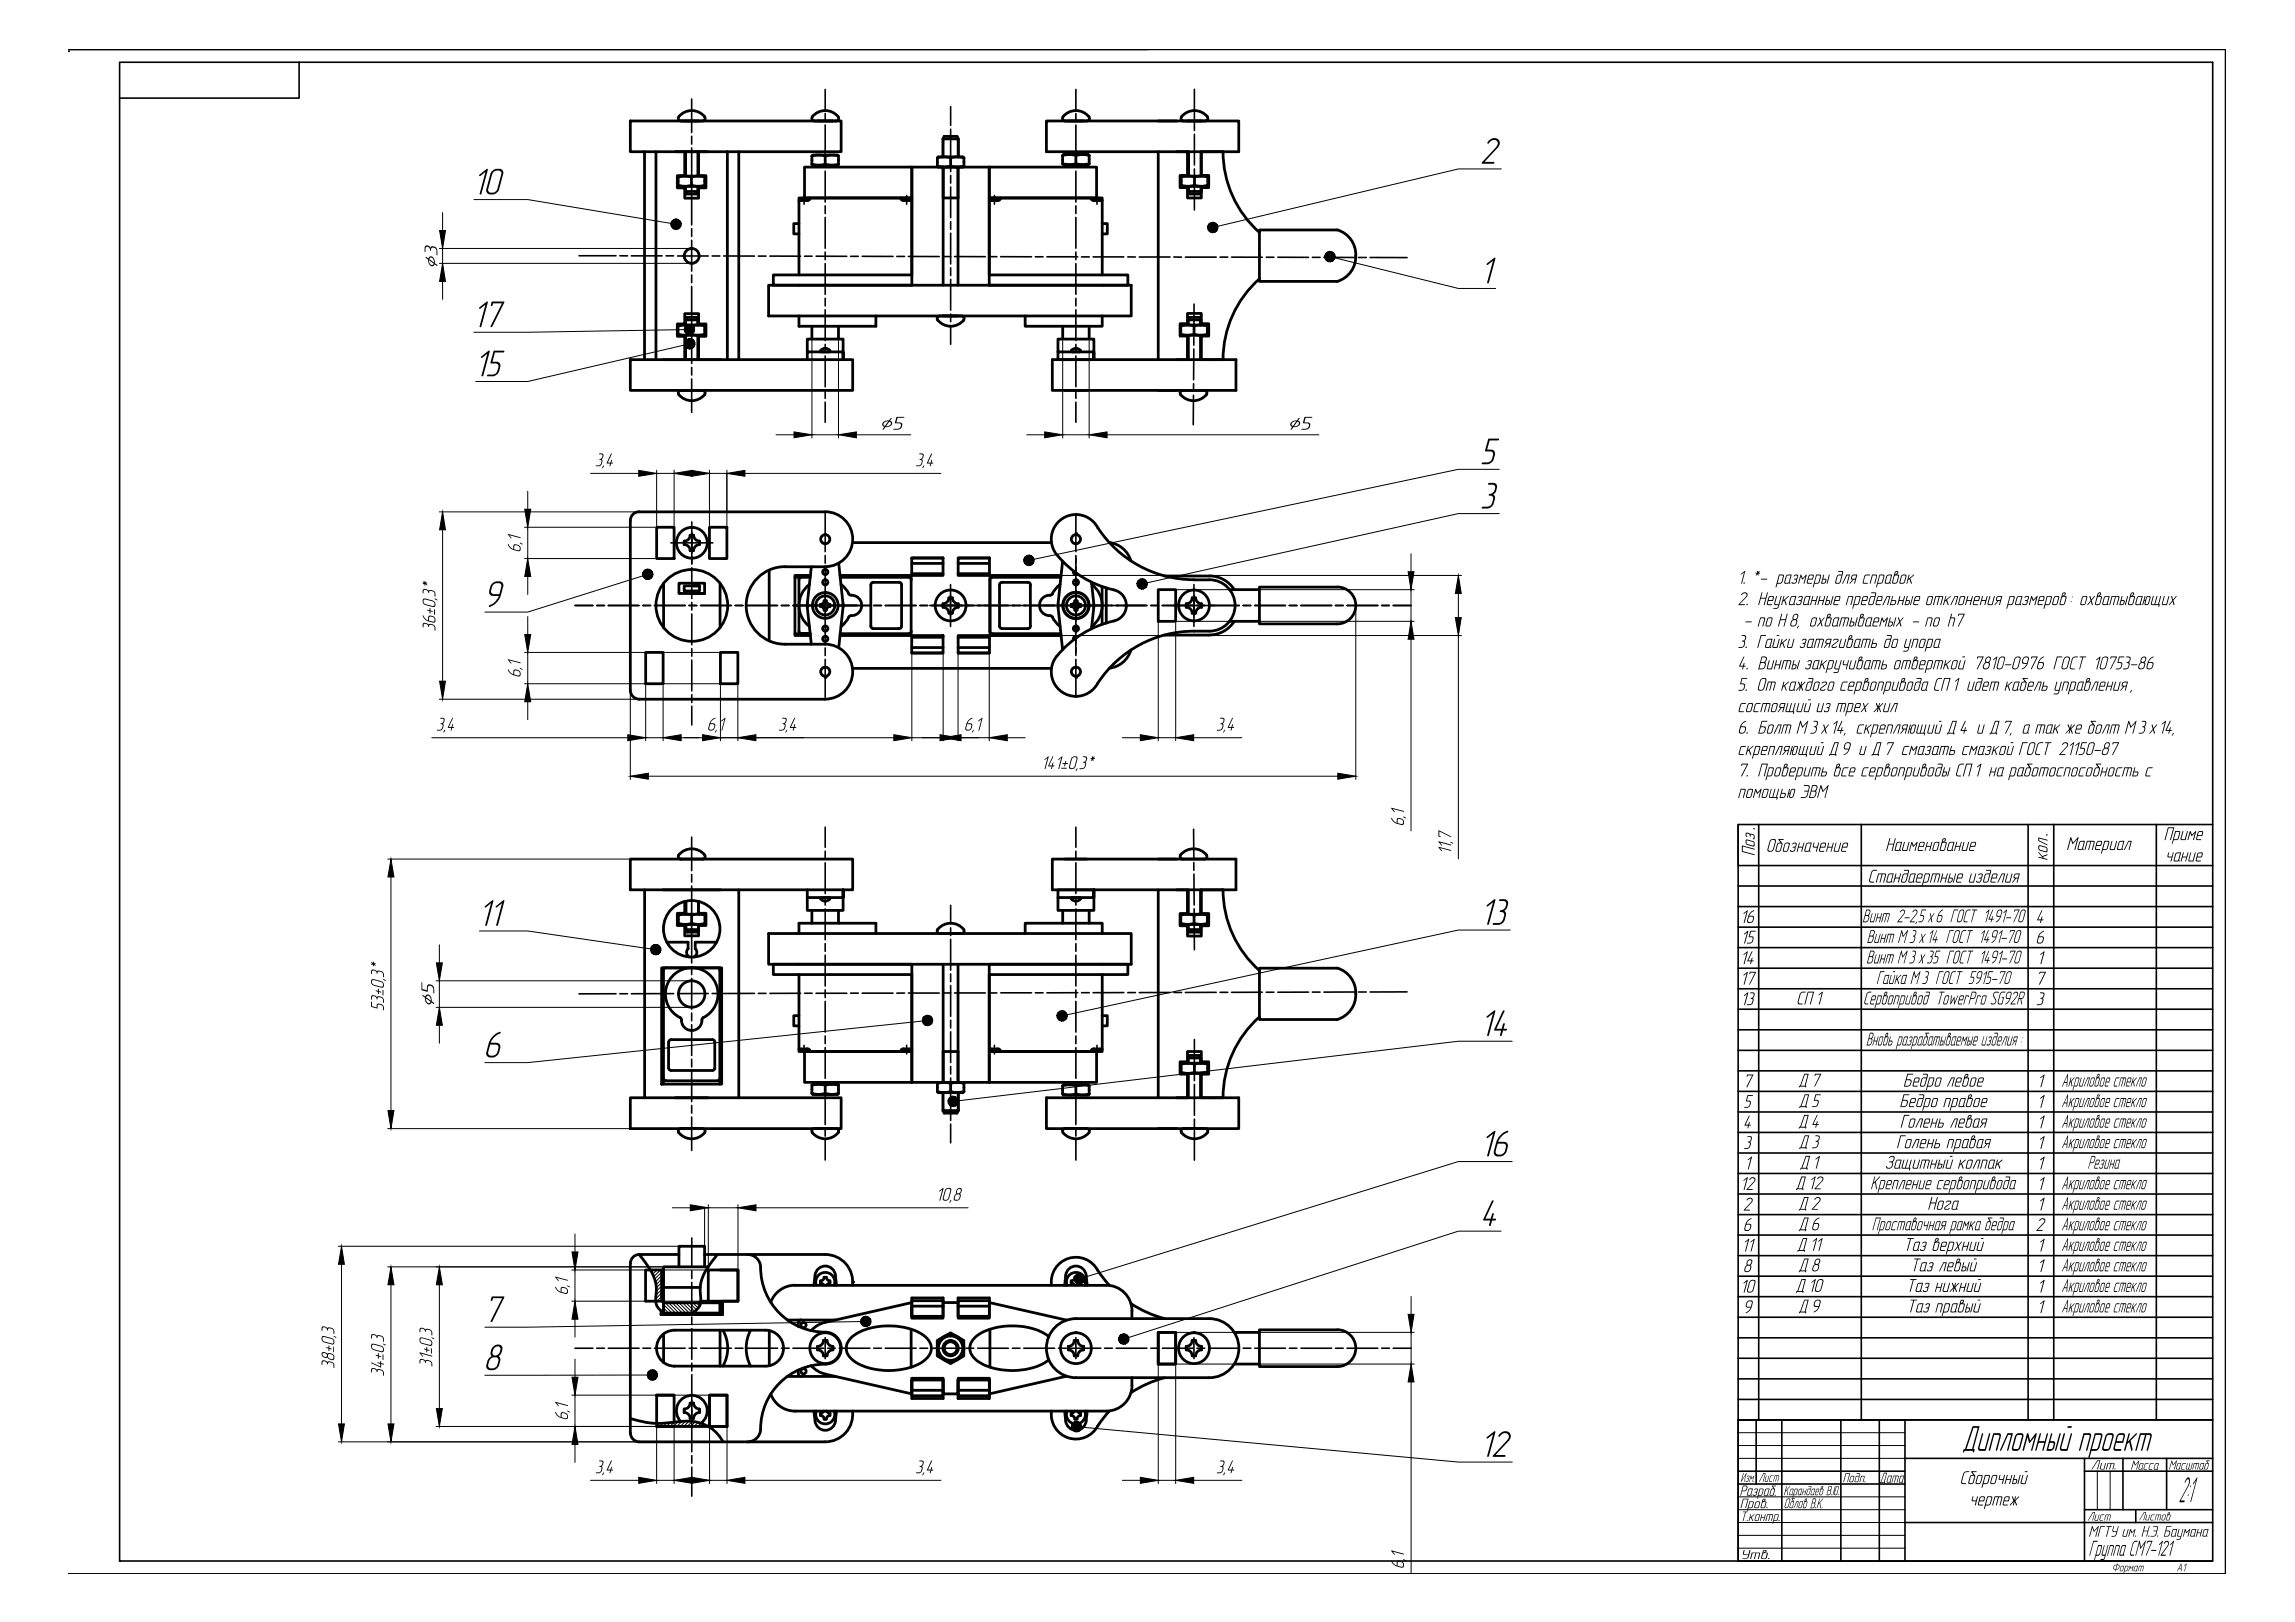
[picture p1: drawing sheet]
<svg xmlns="http://www.w3.org/2000/svg" width="841mm" height="594mm" viewBox="0 0 841 594" stroke-linecap="round" stroke-linejoin="round" font-family="sans-serif">
<!-- layer: 0.6 -->
<g fill="none" stroke="#000" stroke-width=".59">
<path d="M420.8 18.1h-395.8h790.6v558.3h-790.6M43.8 22.8h767.1v548.9h-767.1zM109.6 22.8v13.1h-65.8M637 302v15h173.9M644.5 302v218.1M682.1 302v218.1M743.2 302v218.1M752.6 302v218.1M790.2 302v218.1M810.9 302h-173.9v269.7M637 324.5h173.9M637 339.6h173.9"/>
<path d="M637 332h173.9M637 354.6h173.9M637 347.1h173.9M637 377.2h173.9M637 369.6h173.9M637 362.1h173.9M637 399.7h173.9M637 392.2h173.9M637 384.7h173.9M637 414.8h173.9M637 407.3h173.9M637 437.3h173.9"/>
<path d="M637 429.8h173.9M637 422.3h173.9M637 459.9h173.9M637 452.4h173.9M637 444.9h173.9M637 474.9h173.9M637 467.4h173.9M637 497.5h173.9M637 490h173.9M637 482.5h173.9M637 512.6h173.9M637 505h173.9"/>
<path d="M637 520.1h173.9M778 534.1v18.8M794 534.1v18.8M782.7 552.9v4.7"/>
</g>
<g fill="#000">
<path d="M639.8 305.1l.5-.1 1 .5h1.2l.5 .7v.9a.29 .29 0 0 1-.3 .4 .29 .29 0 0 1-.2-.4l.2-.9-.3-.4-.7-.1-.2 .7h-.2l-.2-.8-.9-.3-.2 .7 .3 .4a.47 .47 0 0 1-.5 0 .47 .47 0 0 1-.1-.6zM638.4 309.7l4.5 1.2-.1 .3-4.1-1.2v1.7l4.2 1.2 .1 .2-4.6-1.1zM656.9 308.9l1.1-.3 .4 .2v.5l-.7 2.4-1.4 .2a.28 .28 0 0 1-.4-.2 .28 .28 0 0 1 .4-.3l.2 .2h.9l.3-1-.8-.4 .9-.2 .3-.7-.1-.3-.5-.1-.6 .4zM659.2 308.8l.4-.1-.4 1.4h1.3l.4-1.4h.4l-1 3.3-.2-.2 .4-1.3h-1.4l-.3 1.3-.4 .1zM664.6 308.8l.3-.1-.2 1.3 1.2 .1 .4-1.4h.3l-.9 3.3-.2-.2 .3-1.3h-1.1l-.4-.4zM670 308.8l.3-.1-.4 1.4h1.4l.4-1.4h.3l-1 3.3-.2-.2 .4-1.3h-1.3l-.4 1.3-.3 .1zM672.7 308.7h.3l-.7 2.7 1.3 .2 .7-2.8 .4-.2-1 3.4h-1.3l-.4-.4zM692.4 307.1l.3 .1-.5 1.8h1.7l.5-1.8h.3l-1.2 4.4-.3-.1 .6-2.2h-1.7l-.8 2.4zM697.8 308.4l.2 .1-.6 2.5 .1 .3h1.1l.8-2.8 .3-.1-.9 3.3h-1.4l-.4-.3zM700.4 308.4h.4l.5 1.3 1.4-1.3-.9 3.3-.2-.2 .7-2.4-1.1 1.1-.6-1.1-.7 2.5h-.3zM706.1 308.4l.4 .1-.4 1.3h1.3l.4-1.3 .3-.1-.9 3.3-.2-.2 .4-1.3h-1.4l-.4 1.4h-.3zM716.9 308.4l.3 .1-.4 1.3h1.4l.4-1.4h.3l-1 3.3-.2-.2 .4-1.3h-1.3l-.4 1.3-.3 .1z"/>
<path d="M719.6 308.4l.3 .1-.7 2.7 1.3 .1 .7-2.8 .4-.1-.9 3.3h-1.4l-.4-.4zM747.1 312.1l1.3 1.4 1.8-.5 .1 .2-1.7 .6 .5 .5 1.1 .3 .1 .3-3.2-.8v-.3l1.5 .4-1.6-1.8zM747 306.8l3.2 .8v.3l-2.9-.8v.7l3 1.7-3.3-1.5zM758.8 306.6h.2l.7 2 2-2-1.3 4.7-.2-.1 1-3.8-1.6 1.8-.7-1.8-1 3.8-.4 .1zM764.8 308h2.5l.3 .2-.8 3.1-.2-.1 .7-2.6-.2-.3h-.8l-.9 3 .6-3h-1l-.7 2.9-.4 .1zM773.8 308.1l.3-.1-.7 2.8 1.3 .2 .8-2.9 .3-.1-1 3.3h-1.4l-.3-.3zM779.9 308h1.3l-.8 3.2-.4 .1 .8-3h-.7l-1.6 3-.1-.2zM794.5 303.1l2.3 .1-1.2 4.4-.4-.1 1.2-4.2h-1.7l-1.1 4.2-.3 .2zM794.7 312.2l.2 .1-.3 1.1 .2 .3h1.1l.4-1.5 .3 .1-1 3.2-.2-.1 .4-1.3h-1.1l-.4-.4zM799.8 304.5h.3l-.7 2.7 1.3 .2 .7-2.9 .4-.1-1 3.3h-1.4l-.3-.4zM800 312.2l.3 .2-.4 1.3h1.4l.3-1.4h.4l-1 3.2-.2-.1 .4-1.3h-1.4l-.3 1.3-.4 .1zM802.7 312.2l.3 .2-.7 2.5 .1 .3h1.1l.8-2.8 .3-.2-.9 3.3h-1.4l-.4-.3z"/>
<path d="M802.5 304.4h.3l.5 1.3 1.2-1.3h.3l-1 3.3-.1-.2 .6-2.4-1.1 1.1-.5-1.1-.7 2.4-.4 .2z"/>
<path d="M639.8 307.5l2.8 .6 .4 .6v1.2l-.5 .2-2.4-.7-.4-.6zM640.1 307.8v1.3l2.2 .6 .4-.1-.2-1.2z"/>
<path d="M648.7 307.7l.7-.4h.9l.5 .4v.6l-1 3.1-.7 .5-.8 .1-.5-.3-.1-.6zM649 307.8l-1 3.3 .4 .5h.8l.5-.4 .8-2.9-.4-.7z"/>
<path d="M651.6 309.1l-.6 2.2 .1 .3 1.2-.2 .6-2.1-.3-.4zM651.7 307.3h1.9l.1 .2-1.5 .1 1 1.4-.5 2.3-.6 .6-1.1 .1-.4-.3v-.4l.6-2.1 .5-.5 .8-.1z"/>
<path d="M654.1 308.8l1.3-.2 .5 .4-.6 2.4-.7 .6h-.9l-.4-.4zM654.4 309.1l-.8 2.3 .3 .2 1.1-.2 .6-2.2-.3-.3z"/>
<path d="M662.1 309.1l-.5 2.4 1 .1 .3-.2 .6-2.5zM661.9 309l.7-.4h1.3l-.6 2.7v.7l-.3-.3-1.4 .3-.3-.3z"/>
<path d="M667.6 309.1l-.3 1h1.3l.1-1.1zM667.3 309l.7-.4 1.2 .3-.3 1.5-1.7 .1-.3 .8 .2 .3h1.3v.3l-1.4 .1-.4-.3z"/>
<path d="M675.6 309.1l-.3 1h1.4l.1-1.1zM675.5 308.8l1.3-.2 .5 .4-.4 1.4-1.7 .1-.1 1.1h1.4l-.1 .4h-1.3l-.4-.3z"/>
<path d="M695.4 308.8l-.7 2.3 .2 .2 1.1-.2 .7-2.5zM695 308.7l.5-.4h1.5l-.6 2.8a.3 .3 0 0 1 .2 .3 .3 .3 0 0 1-.2 .3 .3 .3 0 0 1-.3-.2l-1.4 .2-.4-.4z"/>
<path d="M703.7 308.8l-.3 1h1.3l.2-1.1zM703.6 308.6l1.4-.3 .3 .4-.3 1.4-1.7 .1-.2 1 1.5 .1-.1 .4h-1.4l-.4-.3z"/>
<path d="M708.9 308.6l1.5-.3 .3 .4-.6 2.4-.7 .6h-.9l-.4-.3zM709.1 308.8l-.6 2.2 .1 .3 1.2-.2 .6-2.1-.3-.4z"/>
<path d="M712.2 307.5l-.3 .8 .3-.2a.41 .41 0 0 0 .5-.3 .41 .41 0 0 0-.3-.5zM711.8 308.8l-.7 2.3 .2 .2 1.2-.2 .6-2.2-.3-.3zM712 307.2l1-.1 .1 .6-.7 .6 .8 .1 .2 .5-.7 2.4-.6 .4h-.9l-.4-.6z"/>
<path d="M714.4 308.8l-.6 2.4 1.1 .1 .3-.2 .6-2.5zM714.2 308.7l.5-.4h1.5l-.7 2.8a.29 .29 0 0 1 .2 .5 .29 .29 0 0 1-.5-.1l-1.3 .2-.4-.4z"/>
<path d="M722.6 308.8l-.4 1h1.4l.2-1zM722.4 308.6l1.4-.3 .4 .4-.5 1.5h-1.6l-.2 1 1.5 .1-.1 .4h-1.4l-.4-.4z"/>
<path d="M747.1 309.7l.4-.2 2.5 .8 .3 .5v1.1l-.6 .3-2.3-.7-.5-.7zM747.5 309.9l-.2 .9 .2 .4 2.4 .5 .1-.9-.3-.3z"/>
<path d="M762.4 308.3l-.7 2.4 .2 .3 1.1-.2 .7-2.5zM762.1 308.3l.5-.3h1.4l-.6 2.7 .1 .6-.4-.2-.5 .2-1.2-.2z"/>
<path d="M768.8 308.3l-.4 1.2h1.3l.2-1.1zM768.5 308.3l1.4-.3 .4 .3-.3 1.5h-1.7l-.2 1 1.4 .2-.1 .3h-1.2l-.5-.2z"/>
<path d="M771.4 308.3l-.7 2.7 1.3-.2 .7-2.2-.2-.3zM771.2 308h1.4l.4 .6-.7 2.3-.5 .4h-1.2l-.6 1.4z"/>
<path d="M776.8 308.4l-.7 2.3 .3 .3h.8l.3-.3 .6-2.4zM776.4 308.4l.7-.4h1.4l-.7 2.7 .2 .6-2.1-.2z"/>
<path d="M797.4 304.7l-.8 2.7 1.4-.2 .6-2.2-.1-.3zM797.1 304.4h1.5l.4 .6-.7 2.3-.5 .4h-1.2l-.6 1.4z"/>
<path d="M797.7 312.6l-.8 2.3 .1 .3 1.2-.2 .7-2.5zM797.3 312.5l.5-.3h1.5l-.7 3.4-.3-.3-.4 .2-1.3-.2z"/>
<path d="M805.6 312.7l-.3 1h1.3l.2-1.1zM805.4 312.5l.5-.3h.9l.4 .3-.3 1.5-1.7 .1-.2 1 1.4 .1v.3h-1.5l-.3-.3z"/>
<path d="M805.8 304.8l-.4 1.1h1.4l.2-1.1zM805.5 304.7l.5-.3 1.3 .1-.2 1.6-1.7 .1-.3 .9 .2 .3h1.2v.3h-1.4l-.3-.3z"/>
<circle cx="25" cy="18.8" r=".3"/>
<circle cx="815.6" cy="18.1" r=".3"/>
<circle cx="394.3" cy="195.4" r=".51"/>
<circle cx="302.4" cy="248.1" r=".51"/>
<circle cx="394.3" cy="248.1" r=".51"/>
<circle cx="642.8" cy="303.6" r=".28"/>
<circle cx="750.1" cy="305.8" r=".29"/>
<circle cx="312.5" cy="469.5" r=".51"/>
<circle cx="815.6" cy="576.4" r=".3"/>
</g>
<!-- layer: 0 -->
<circle cx="43.8" cy="571.7" r=".3" fill="#000"/>
<g fill="none" stroke="#000" stroke-width=".59">
<path d="M637 520.1h6.6v23.4M637 538.8h61.1M643.6 520.1h9.4v51.6M653 520.1h21.6v51.6M674.6 520.1h14.1v51.6M688.7 520.1h9.4v51.6M698.1 534.1h112.8M763.9 534.1v37.6M763.9 538.8h47M810.9 520.1h-173.9v51.6h173.9M637 543.5h61.1M698.1 557.6h112.8"/>
<path d="M763.9 552.9h47"/>
</g>
<!-- layer: 0.3 -->
<g fill="none" stroke="#000" stroke-width=".37">
<path d="M251.5 55.6v8.9M255.5 55.6v8.9M345.9 50.2l-.1 7.3M350.9 50.2v7.3M435.9 55.6v8.9M439.9 55.6v8.9M162.2 77.9v6.5M251.5 68.3v2.4M255.5 68.3v2.5M435.9 68.3v2.4M439.9 68.3v2.5M161 96.5h91.9"/>
<path d="M161 91h91.9M162.2 91v5.5M162.2 103.1v6.5M251.5 116.6v2.4M255.5 116.5v2.5M435.7 116.6v2.4M439.7 116.5v2.5M251.5 122.8v8.9M255.5 122.8v8.9M297.5 124.8v35.6M307.3 124.8v35.6M389.4 124.8v35.6"/>
<path d="M399.1 124.8v35.6M435.7 122.8v8.9M439.7 122.8v8.9M284.4 159.2h6.6M297.5 159.2h9.8M313.8 159.2h20M376.3 159.2h6.5M389.4 159.2h9.7M405.7 159.2h77.6M193.4 179.9v6.6M216.4 173.4h17.7M240.6 173.4h12.8"/>
<path d="M240.6 172.2v20.3M247 172.2v20.3M253.6 173.4h12.8M260 172.2v20.3M266.4 172.2v20.3M273 173.4h71.8M161 187.5h72.7M162.2 194v55.5M192.2 193.1h47.8M193.4 193.1v11.5M192.2 204.6h47.8M193.4 211.1v6.6"/>
<path d="M363.1 210.8h172.5M431.4 216h86.9M517.1 202.8v6.6M517.1 216v11.6M534.4 217.4v8.8M192.2 239h71.2M193.4 225.8v6.6M193.4 239v11.4M231 222.4v63.1M334.2 237.8v33.5M345.6 237.8v33.5M351.1 237.8v33.5"/>
<path d="M362.5 237.8v33.5M363.1 232.8h172.5M424.4 228.2v43.1M430.8 228.2v43.1M431.4 227.6h86.9M496.8 222.4v63.1M517.1 234.1v70.2M534.4 232.8v81.8M161 256.1h72.7M192.2 250.4h71.2M193.4 257v6.6M236.6 251v20.3"/>
<path d="M243 251v20.3M264 251v20.3M270.4 251v20.3M158.2 270.2h71.9M236.6 270.2h6.4M249.6 270.2h77.9M334.2 270.2h11.4M351.1 270.2h11.4M369.1 270.2h6.6M411.3 270.2h6.6M424.4 270.2h6.4M437.4 270.2h17.7"/>
<path d="M237.6 284.3h252.6M142.1 314.6h88.3M143.3 321.2v85.6M251.6 330v4.8M251.6 338.6v2.5M255.6 330.1v4.7M255.6 338.6v2.5M435.7 325.9v8.9M435.7 338.6v2.5M439.7 325.9v8.9M439.7 338.6v2.5M159.8 359.2h93.1"/>
<path d="M161 346.1v6.6M161 359.2v9.8M159.8 369h93.1M161 375.5v6.6M435.7 386.9v2.5M435.7 393.2v8.9M439.7 386.9v2.5M439.7 393.2v8.9M142.1 413.4h88.3M345.8 400.2l.1 7.2M350.9 400.2v7.2M124 456.5h128.9"/>
<path d="M210.7 452v6.5M246.4 442.4h6.6M258.2 442.4v14.1M259.6 441.2v23.4M259.6 442.4h10.8M270.4 441.2v23.4M277 442.4h77.8M125.2 463.1v58.4M142.1 464h110.8M143.3 470.6v50.9M161 470.6v45.3M209.5 465.1h49.5"/>
<path d="M209.5 476.6h49.5M210.7 465.1v11.5M239.5 465.1l-.8 .8M240.8 465.1l-1.6 1.6M242 465.1l-2.4 2.5M242.5 465.9l-2.6 2.6M242.5 467.2l-2.3 2.3M242.5 468.5l-2.1 2.1M242.5 469.8l-2 1.9M242.5 471l-2 2M242.5 472.3l-2.1 2.1M242.5 473.6l-2.2 2.1"/>
<path d="M242.5 474.8l-1.8 1.8M242.5 476.1l-.5 .5M243.2 479.1l1.8 1.8M243.2 477.8l3.1 3.1M243.8 477.2l3.8 3.7M245.1 477.2l3.7 3.7M246.4 477.2l3.7 3.7M247.6 477.2l3.7 3.7M248.8 477.2l3.8 3.7M250.1 477.2l3.8 3.7M251.4 477.2l3.2 3.1M252.7 477.2l2.5 2.5"/>
<path d="M253.9 477.2l2 1.9M255.2 477.2l1.2 1.2M256.5 477.2l.2 .2M517.1 474.8v6.6M210.7 483.2v6.5M210.7 497.8v6.6M243.2 480.3l.6 .6M431.4 499.6h86.9M431.4 488h86.9M517.1 488v11.6M209.5 511h49.9M210.7 511v11.5"/>
<path d="M240.6 511.6v31.8M247 511.6v31.8M424.4 500.2v43.2M430.8 500.2v43.2M517.1 506.2v70.1M124 528.1h128.9M210.7 529v6.6M241.6 521.3l-1 1M242.9 521.3l-1.2 1.2M244.2 521.2l-1.2 1.3M245.6 521.1l-1.4 1.4M247.1 520.9l-1.6 1.6"/>
<path d="M248.5 520.7l-1.8 1.8M249.9 520.6l-1.9 1.9M251.3 520.5l-2 2M252.5 520.5l-2 2M253.7 520.6l-1.9 1.9M254.8 520.7l-1.7 1.8M255.8 521l-1.4 1.5M256.8 521.3l-1.2 1.2M257.7 521.6l-.8 .9M258.6 522l-.4 .5M259.5 522.4l-99.7 .1M260 523.1v20.3"/>
<path d="M266.4 523.1v20.3M637 524.7h61.1M637 529.4h61.1M637 534.1h61.1M768.6 538.8v14.1M773.3 538.8v14.1M216.4 542.2h17.7M240.6 542.2h12.8M253.6 542.2h12.8M273 542.2h71.8M411.3 542.2h6.6M424.4 542.2h6.4"/>
<path d="M437.4 542.2h17.7M637 548.2h61.1M637 552.9h61.1M637 557.6h61.1M637 562.3h61.1M637 567h61.1"/>
</g>
<g fill="#000">
<path d="M545.5 51.6l1-.7 .9-.3 1.2 .2 .7 .6a2.31 2.31 0 0 1-.6 2.9l-4.7 5h3.4a.36 .36 0 0 1 .2 .4 .36 .36 0 0 1-.4 .3h-4.1l-.1-.4 5.3-5.7a1.55 1.55 0 0 0-.1-2.5 1.55 1.55 0 0 0-2.4 .8l-.3 .4-.4-.1zM175.7 64l2.6-2.1h.4l-2.2 9a.34 .34 0 0 1-.4 .3 .34 .34 0 0 1-.3-.3l2.1-7.9-1.8 1.4h-.5zM155.8 90.2l.7-.3 .9 .4a.41 .41 0 0 0 .4 .3 .41 .41 0 0 0 .4-.4l1.2 .2 .5 .3 .4 1.1-.1 1.7-.3-.3v-1.8l-.6-.6-1-.1-.6 1.2-.4-1.2-.9-.3-.5 .6v1.2l-.3 .1v-1.5zM175.7 112.6l2.6-2.1h.4l-2.3 9-.4 .3-.3-.3 2.2-7.9-2 1.5a.29 .29 0 0 1-.4-.2 .29 .29 0 0 1 .2-.3zM180.2 110.5l4.5-.1 .1 .3-4.4 8.9-.3 .2-.3-.3 4.2-8.4h-3.3l-.2 .6a.34 .34 0 0 1-.3 .4 .34 .34 0 0 1-.4-.4zM544.9 96.5l2.7-2.1 .4 .1-2.4 8.9-.4 .4-.2-.4 2.1-7.9-1.8 1.5h-.5zM176.4 130.5l2.6-2h.4l-2.3 9a.34 .34 0 0 1-.3 .3 .34 .34 0 0 1-.3-.3l2.1-7.9-2.1 1.5-.3-.2zM180.9 128.6l3.7-.2a.35 .35 0 0 1 .2 .4 .35 .35 0 0 1-.4 .3h-3l-.9 3.4h1.3a1.46 1.46 0 0 1 1.5 2l-.5 1.7-.8 1-1.1 .6h-2.2a.33 .33 0 0 1-.2-.4 .33 .33 0 0 1 .4-.2h1.7a1.94 1.94 0 0 0 1.7-1.4l.3-1.3a1.01 1.01 0 0 0-.9-1.4l-2-.1zM328.5 152.8l2.9 .1-2.5 .1-.4 1.7 1.9 .3 .3 .4-.2 1-1.1 .9-2 .1 .2-.4 2-.1 .6-1.2-.5-.6-1.8-.1zM478 152.8l2.8-.1 .1 .2-2.4 .1-.5 1.7h1.4l.5 .3 .3 .4-.2 1-1.1 .9-2 .1-.1-.2 .3-.2 2-.1 .6-1.2-.5-.6-1.8-.1zM219.5 166.2l1-.1 .5 .3-.1 1.3a.45 .45 0 0 0-.4 .4 .45 .45 0 0 0 .2 .5l-.4 1.7-.7 .5-1.3-.1 .2-.2 1.5-.3 .4-1.2-.1-.5-.7-.2 .9-.5 .3-1-.3-.4h-.9zM221 170.5l.3 .2-.6 .8z"/>
<path d="M223.9 166.2l.3 .1-1.5 3.1h1l.5-1-.2 1h.6v.3l-.7 .1-.5 1 .2-1h-1.2l-.1-.2zM336.9 166.2l1-.1 .5 .3-.2 1.4a.39 .39 0 0 0-.4 .3 .39 .39 0 0 0 .3 .5l-.5 1.7-.7 .5-1.2-.1 1.6-.4 .5-1.2-.1-.5-.7-.3 .9-.5 .3-1-.3-.4zM338.4 170.6h.3l-.6 .9zM341.2 166.2l.4 .1-1.5 3.1h1l.4-1-.1 1 .6 .2-.7 .2-.2 .9-.3 .1 .2-1h-1.2l-.1-.2zM545.4 160.7l3.7-.1a.35 .35 0 0 1 .2 .5 .35 .35 0 0 1-.4 .2h-3l-.9 3.4h1.3a1.51 1.51 0 0 1 1.5 2l-.5 1.9-.8 .8-1.1 .6h-2.2a.35 .35 0 0 1-.2-.4 .35 .35 0 0 1 .4-.2h1.7a1.9 1.9 0 0 0 1.7-1.4l.3-1.3a.98 .98 0 0 0-.9-1.4l-2-.1zM186.2 195.6l4.6 1.4-4.1-1 .7 .9-.1 .3zM190.5 198.8l1 .6zM545.4 177.1l1.7-.2a1.45 1.45 0 0 1 1.4 1.9l-.2 1.1-.7 .9a.39 .39 0 0 0-.3 .5 .39 .39 0 0 0 .4 .3l.1 1.3-1 2.5-1.6 .9h-2a.35 .35 0 0 1-.2-.5 .35 .35 0 0 1 .4-.2h1.7a1.9 1.9 0 0 0 1.7-1.4l.3-1.3a1.04 1.04 0 0 0-.2-1.1 1.04 1.04 0 0 0-1.1-.2 .47 .47 0 0 1 0-.7 .47 .47 0 0 1 .6-.1l1.1-.7 .4-1.3a.97 .97 0 0 0-1-1.3h-1.3l-.3-.1zM154.9 213l.6 .3 .2-.5 .2 .6 .6-.1 .1 .3-.5 .1 .5 .6-.7-.4-.2 .6-.2-.6h-.6v-.3h.4zM155 216l.4-.3 1.1 .2a.45 .45 0 0 0 .4 .4 .45 .45 0 0 0 .5-.2l1.7 .4 .5 .8-.1 1.2-.3-.2v-1.2l-.5-.5-1.1-.2-.5 .8-.5-.9-1-.3-.4 .4v.9h-.2zM159.3 219.3l1 .5zM637.9 210.3l1.4-1.1h.3l-1.4 4.6 .9-4.1-1 .7z"/>
<path d="M643.9 209.2h.3v.4l.4-.4h.3l-.4 .5 .5 .2-.6 .2-.1 .7-.2-.5-.4 .4h-.3l.4-.6-.5-.2 .6-.2zM645.5 217l.4 .1-.6 1.8h1.7l.5-1.8h.3l-1.1 4.5-.3-.1 .6-2.2h-1.7l-.9 2.3zM645.3 212l2.3-.1v.3l-2.3 .1zM653.6 218.4l.3 .1-.4 1.4 1.8-1.6 .3 .1-1.5 1.3 .5 1.9-.7-1.6-.6 .4-.3 1.2h-.3zM657.4 210.8l1.1-.4 .5 .7-.8 2.4-1.4 .3a.32 .32 0 0 1-.4-.3 .32 .32 0 0 1 .3-.3 .32 .32 0 0 1 .3 .3l1-.3 .2-.8-.7-.3 .9-.3 .2-.7-.2-.3-1 .3zM659.1 218.6l1.2-.3 .4 .6-.6 1-.1 1.3-.6 .4h-.8a.3 .3 0 0 1-.4-.3 .3 .3 0 0 1 .4-.2l.1 .2 1-.2 .2-.9-.8-.3 .9-.2 .3-.8-.6-.3-.6 .4zM659.8 210.5h.3l.5 1.3 1.2-1.3h.3l-.9 3.3-.2-.2 .6-2.5-1.1 1.2-.6-1.2-.6 2.6h-.4zM664.2 218.4l.3 .1-.4 1.3h1.4l.3-1.4h.4l-1 3.2-.2-.1 .4-1.4h-1.4l-.3 1.4-.4 .1zM666.8 218.4l.3-.1-.3 1.5h1.4l.3-1.3 .3-.2-.9 3.3-.2-.1 .3-1.4h-1.3l-.4 1.4-.3 .1zM676.6 210.6l1.3-.1-.8 3.2h-.3l.7-2.9h-.7l-1.4 2.9-.3 .1zM683.3 210.8l.7-.4 1.3 .1-.1 .3h-1.3l-.4 .3-.6 2.2 1.5 .2-.1 .3h-1.2l-.5-.2zM686 210.6l1.4-.2 .4 .3-.7 3.1-.3-.1 .7-2.6-.2-.3h-1l-.8 2.8-.3 .2z"/>
<path d="M696.1 218.4l.3-.1-.3 1.5h1.3l.4-1.3 .3-.2-1 3.3-.2-.1 .4-1.4h-1.3l-.4 1.4-.3 .1zM699.4 210.6h.4l-.4 1.4 1.8-1.5 .3 .1-1.5 1.3 .6 1.7-.2 .2-.7-1.7-.5 .4-.3 1.3-.3-.1zM709.2 218.4l2.6-.1 .3 .2-.8 3.1-.3-.1 .8-2.6-.3-.3h-.7l-.9 3-.2-.1 .8-2.9h-1l-.8 2.9-.3 .1zM712.9 218.4h.3l-.4 1.5 2.1-1.6-1.4 1.4 .6 1.7-.2 .2-.7-1.6-.5 .4-.3 1.2h-.3zM721 218.4l.3-.1-.3 1.5h1.3l.4-1.4h.3l-1 3.2h-.2l.4-1.5h-1.4l-.3 1.4-.4 .1zM726.4 218.4l.3-.1-.4 1.5h1.3l.5-1.4h.3l-1 3.2-.2-.1 .4-1.4h-1.4l-.3 1.4-.4 .1zM742 218.6l.4-.3h.8l.4 .5-.8 2.5-.6 .3h-.8a.32 .32 0 0 1-.4-.2 .32 .32 0 0 1 .3-.4 .32 .32 0 0 1 .3 .3l1-.2 .2-.8-.8-.4 .9-.2 .3-.8-.2-.3h-.5l-.5 .4zM765.7 218.4l.3-.1 .4 1.3 1.3-1.3-1.2 1.6 .4 1.5-.1 .2-.6-1.3-1.3 1.3 1.2-1.7zM773.8 218.4l2.8 .1-.7 3.1-.3-.1 .7-2.6-.2-.3h-.7l-.9 3-.2-.1 .8-2.9h-1l-.8 2.9-.3 .1zM795.6 218.4l.4-.1 .3 1.3 1.1-1.3 .3 .1-1.3 1.5 .5 1.5-.2 .2-.6-1.3-1.3 1.3 1.3-1.7zM155 228.4l.4-.3 1.1 .2a.48 .48 0 0 0 .4 .5 .48 .48 0 0 0 .6-.3l1.3 .3 .6 .5 .1 1.7-.7-1.9-1.2-.3-.5 .8-.5-.9-1.1-.2-.2 .2-.3 1.1zM638.3 217.5l.7-.5 .7-.1 .7 .7-.3 1-2.5 2.7 1.9 .2-2.4 .1 3-3.6-.4-.7-.8 .1-.8 .6z"/>
<path d="M638.2 232.8h1.5l.2 .4-.2 1.1a.45 .45 0 0 0-.4 .3 .45 .45 0 0 0 .2 .5l-.4 1.7-.8 .5h-1.3l.2-.3 1.5-.2 .5-1.2a.52 .52 0 0 0-.7-.6v-.4l.9-.4 .1-1zM639.6 227.7l2.2-.1 .2 .3-2.3 .1zM645 226.2l1.6-.1 .3 .3-.8 3.1-.2-.2 .6-2.5-.1-.3h-1.1l-.8 2.9h-.3zM645.2 232.6l2 .1-.2 .2h-1.5l-1.2 4.2-.2 .2zM650.9 218.4l.3 .1-.7 2.5 .2 .3h1.1l.7-2.8h.4l-1.2 4.1-.6 .4h-1.1v-.3l1.4-.2 .3-.9h-1.1l-.4-.3zM653 234l.2 .1-.4 1.5 1.9-1.6h.2l-1.4 1.4 .6 1.7-.2 .2-.7-1.6-.5 .4-.3 1.1-.3 .1zM652.8 224.9h.3l-.5 1.9h1.7l.4-1.9 .4-.1-1.2 4.6-.3-.1 .6-2.2h-1.7l-.8 2.4zM655.6 234h.3l-.7 2.6 .1 .4h1.2l.7-2.9 .4-.1-1 3.3h-1.4l-.3-.3zM658.9 229.3l.2-.1 .1 .2-.4 .7-.3 .1zM660.5 234.2l1.1-.2 .4 .6-.5 1.1 .1 .5-.3 .8-.5 .3h-.9a.32 .32 0 0 1-.3-.3 .32 .32 0 0 1 .3-.3l.1 .3h.8l.5-.8-.1-.3-.7-.2 1-.4 .1-.8-.6-.2-.6 .3zM665.5 234l2.8 .1-.7 3.2-.2-.2 .6-2.5-.1-.3h-.8l-.9 3-.2-.2 .8-2.8h-1l-.8 2.8-.4 .1zM666.6 226.3l.4-.1 .4 1.2 1.3-1.2-1.3 1.6 .5 1.4-.2 .3-.5-1.3-1.2 1.3-.2-.1 1.3-1.6z"/>
<path d="M671.8 234.3l.6-.3h1l.3 .3-.2 .7-1.9 1.5-.1 .4 1.1 .1 .4-.3a.39 .39 0 0 1 .1 .5 .39 .39 0 0 1-.5 .1h-1.2l-.2-.6 2.3-2.2-1.1-.2-.6 .3zM674.6 234l.3 .1-.7 2.5 .1 .4h1.2l.7-2.9 .4-.1-.9 3.3h-1.5l-.3-.3zM674.8 226.2l2.8 .1-.7 3.1-.3-.1 .7-2.6-.2-.2h-.7l-1 3-.2-.1 .8-2.9h-1l-.7 2.8-.4 .1zM677.3 218.3h1.5l.4 .4-.9 2.9-.2-.1 .7-2.6-.3-.3h-1l-.7 3h-.4zM682.7 234l2.8 .1-.8 3.2-.2-.2 .7-2.5-.1-.3h-.8l-.9 3-.3-.1 .9-2.9h-1.1l-.7 2.8-.4 .2zM689.6 226.2h.2l.6 1.3 1.2-1.3h.3l-1 3.3-.2-.2 .7-2.4-1.1 1.1-.6-1.1-.7 2.4-.3 .1zM691.4 218.3h1.3l-.8 3.2-.3 .1 .7-3h-.7l-1.6 3zM695.6 226.3l.3-.1 .4 1.2 1.3-1.2-1.2 1.6 .4 1.4-.2 .3-.5-1.3-1.4 1.2 1.3-1.6zM698.5 234l.3 .1-.7 2.5 .1 .4h1.2l.7-2.9h.4l-1.1 4.1-.7 .5h-1.2l.1-.4 1.3-.1 .4-.9h-1.3l-.2-.3zM701.2 234h1.5l.3 .4-.8 2.9-.2-.2 .7-2.5-.2-.3h-1.1l-.7 2.8-.4 .1zM701 227.7l2.2-.1 .1 .3-2.3 .1zM706.4 226.2l1.5-.1 .4 .4-.9 3-.2-.2 .7-2.5-.2-.3h-1.1l-.8 2.9h-.3z"/>
<path d="M715.1 224.8l.2 .1-.3 1.2h1.2l.3 .7-.7 2.5-.2 .2 .6-2.9-1.3-.1-.8 2.9-.2 .1zM716.3 218.3h1.3l-.8 3.2-.4 .1 .8-3h-.7l-1.7 3zM717.7 224.9l2.3-.1v.2l-2.4 4.5 2-4.4h-1.7l-.3 .5zM729 218.4l.4 .1-.7 2.6 1.2 .2 .8-2.8 .3-.2-.9 3.3h-1.4l-.4-.4zM744.3 218.4l.4-.1 .5 1.4 1.2-1.4 .3 .1-1 3.2h-.2l.7-2.6-1.1 1.2-.6-1.2-.6 2.5-.4 .1zM789 218.3l.2 .2-.6 2.5 .1 .3h.8l.9-3 .2 .2-.8 2.8h1l.8-2.8 .3-.1-.8 3.9-.2-.1 .2-.6h-2.5l-.4-.3zM793 218.3l.3 .1-.7 2.6 .2 .3h1l.8-2.8 .3-.2-.9 3.3h-1.4l-.4-.3zM186.1 241.5l4.7 1.3-4.1-.9 .7 1-.1 .2zM190.5 244.7l1 .6zM639 240.5l.2 .1-1.5 3.2h1l.3-.9 .2-.1-.1 1h.6v.2l-.7 .2-.5 1 .2-1h-1.3l-.1-.2zM638.2 248.4l2-.1 .1 .2-1.8 .2-.4 1.6 1.3 .3-.1 1.5-.7 .8-1.4 .1v-.3l1.5-.3 .5-1.2-.3-.5-1.3-.1zM645.9 257.6l2.6-.1 .3 .2-.7 3.1h-.3l.7-2.7-.2-.3h-.8l-.9 3-.2-.1 .8-2.9h-1l-.8 2.9-.3 .1z"/>
<path d="M647.8 249.8l2.5-.2 .4 .2-.8 3.2-.2-.2 .7-2.5-.2-.3h-.8l-.8 3-.3-.2 .8-2.8h-1l-.7 2.8-.4 .1zM648.2 241.9h.3l-.7 2.7 1.3 .2 .7-2.8 .4-.2-1 3.4h-1.2l-.5-.4zM650.8 242l.4-.2-.4 1.5h1.4l.3-1.3 .4-.1-.9 3.2-.3-.1 .4-1.3h-1.4l-.3 1.3-.4 .1zM653.6 249.8h.3l-.4 1.4 1.8-1.5 .3 .1-1.5 1.3 .6 1.7-.2 .2-.6-1.7-.5 .4-.4 1.3h-.2zM653.6 241.8h2.5l.3 .3-.7 3-.3-.1 .7-2.5-.2-.4h-.7l-1 3.1 .6-3.1h-.9l-.9 3h-.2zM659.1 249.7l.7 1.3 .4-1.3h.2l-.3 1.3 1.5-1.3-1.4 1.6 .5 1.7-.2-.1-.6-1.3-.4 1.4-.2-.2 .3-1.2-1.5 1.4 1.4-1.7-.6-1.4zM662.4 242.1l1.2-.3 .4 .7-.5 1-.2 1.3-.5 .3h-.8a.28 .28 0 0 1-.5-.1 .28 .28 0 0 1 .4-.4l.2 .2 .9-.2 .2-.9-.7-.2 .8-.3 .4-.7-.2-.4-1.1 .4zM667.6 241.9l.2 .1-.4 1.4 2.1-1.6-1.4 1.4 .6 1.7-.2 .3-.7-1.7-.5 .4-.4 1.2h-.2zM667.7 250l.7-.4h.7l.5 .4-.2 .6-2.1 1.9 1 .2 .5-.4a.51 .51 0 0 1-.1 .6 .51 .51 0 0 1-.5 .1h-1l-.2-.7 2.1-1.7 .1-.5-1-.1-.5 .3zM669.2 257.9l.5-.4h.8l.3 .6-.7 2.4-.6 .3h-.8a.31 .31 0 0 1-.4-.2 .31 .31 0 0 1 .2-.4 .31 .31 0 0 1 .4 .3l1-.2 .2-.8-.8-.3 .9-.3 .3-.8-.2-.3h-.6l-.4 .4zM672.9 241.9l.3-.1-.7 2.7 .3 .3h1l.8-2.8h.3l-1.1 4-.6 .5h-1.3l.2-.3 1.3-.1 .3-.9h-1l-.5-.4zM673.7 257.6l2.5-.1 .3 .2-.7 3.1-.3-.1 .6-2.9h-.8l-.9 3-.2-.1 .7-2.9h-1l-.7 2.9-.4 .1z"/>
<path d="M675.2 249.9l.5-.3 1.4 .2-.1 .2h-1.4l-.3 .3-.6 2.2 1.5 .2-.1 .3h-1.3l-.4-.3zM675.6 242l.3-.1-.2 1.3 1.2 .1 .3-1.3 .4-.1-1.1 3.3 .3-1.5h-1.1l-.4-.3zM678.3 241.9l.3 .1-.7 2.5 .3 .3h1l.7-2.8 .4-.1-1 3.3-1.4-.1-.3-.3zM682.7 257.6l.4-.1 .3 1.3 1.1-1.3 .3 .1-1.3 1.6 .3 1.6-.6-1.3-1 1.3h-.3l1.2-1.6zM686.4 241.8h2.5l.3 .2-.8 3.1-.2-.1 .7-2.6-.2-.3h-.7l-1 3.1 .6-3.1h-1l-.7 2.9-.4 .1zM687.5 257.6l.3-.1 .5 1.4 .4-1.4 .2 .1-.3 1.3 1.3-1.4 .2 .1-1.4 1.6 .6 1.4-.1 .2-.8-1.4-.3 1.4-.3-.1 .3-1.3-1.5 1.4 1.4-1.6zM688.6 249.7l1.4-.1 .4 .4-.8 3-.2-.2 .7-2.5-.2-.3h-1.1l-.7 2.8-.4 .1zM694 249.7l.2 .1-.6 2.5 .1 .4h1.1l.8-2.9h.3l-1 3.2h-1.3l-.4-.4zM697.5 241.8h2.5l.2 .2-.7 3.1-.2-.1 .7-2.6-.2-.3h-.7l-.8 2.9-.3 .2 .7-3.1h-1l-.8 2.9-.3 .1zM709.8 248.7l.7-.4 1.2 .1-.1 .3h-1.2l-.6 .6-.7 3 .4 .4h1l-.1 .3-1.3-.1-.4-.6zM709.2 241.8h2.5l.3 .2-.7 3.1-.3-.1 .8-2.6-.2-.3h-.8l-1 3.1 .7-3.1h-1l-.8 2.9-.3 .1zM712.9 242l.3-.2-.4 1.6 2.1-1.6-1.4 1.4 .6 1.7-.2 .3-.7-1.7-.5 .4-.4 1.2h-.2z"/>
<path d="M712.5 248.3l2.3 .2-1.2 4.4h-.4l1.2-4.2h-1.7l-1.1 4.1-.3 .2zM716.4 249.5l1.6-1.1-1.3 4.6-.2-.2 1.1-3.9-1 .7zM721.7 249.7l.3 .1-.7 2.5 .2 .4h1.1l.7-2.9h.4l-1.1 3.2h-1.2l-.4-.3zM724.6 240.6h2.4l-2.5 4.6-.1-.2 2.1-4.2h-1.6l-.4 .5zM730.4 241.5l1.6-1-1.4 4.7 .9-4.2-.9 .8zM729.7 249.8l2.5-.2 .4 .3-.8 3.1-.2-.2 .7-2.5-.2-.3h-.8l-.9 3-.2-.2 .8-2.8h-1l-.8 2.9h-.3zM735.4 249.8h.4l-.4 1.4 1.8-1.5 .3 .1-1.5 1.3 .6 1.7-.2 .2-.7-1.7-.4 .4-.4 1.3-.3-.1zM734.8 243.4l2.3 .1-2.3 .2zM744.4 240.6h2.4l-2.4 4.6-.2-.2 2.1-4.2h-1.6l-.4 .5zM746.9 249.7h1.3l-.8 3.2h-.4l.8-2.9h-.7l-1.4 2.9-.3 .1zM753.6 249.8h.3l-.7 2.7 1.3 .2 .7-2.9 .4-.1-1.1 4.1-.6 .5h-1.2l.1-.3 1.3-.1 .3-.9h-1.2l-.3-.4zM753.7 240.6h2l-.1 .2h-1.6l-1.3 4.4z"/>
<path d="M756.3 249.7l1.4-.1 .5 .3-.9 3.1-.2-.2 .7-2.5-.1-.3h-1.1l-.8 2.8-.3 .2zM759.6 240.8l.8-.4 1.1 .2-1.4 .3-.5 .3-.8 3.3 .2 .3 1.3 .2-1.1 .2-.6-.3-.1-.7 .8-2.9zM762.1 240.6h2.4l-1.1 .2-1.3 4.4 1-4.4zM767.7 249.8l1.3-.1-.8 3.1-.3 .2 .8-3h-.8l-1.6 3-.1-.2zM768.2 241.5l1.6-1-1.4 4.7 .9-4.2-1 .8zM772.4 249.8h.4l-.4 1.3h1.3l.4-1.3 .3-.1-.9 3.3-.2-.2 .4-1.3h-1.4l-.4 1.4h-.3zM773.4 240.6l2.4-.1-2.4 4.7-.1-.2 2.1-4.2h-1.7l-.3 .5zM775.1 249.8l.3-.1-.6 2.8 1.2 .2 .8-2.9h.3l-.9 3.2h-1.4l-.4-.3zM776.5 240.6l1.9-.2 .1 .3-1.7 .1-.5 1.7h.8l.6 .3-.1 1.4-.7 .8-1.5 .2v-.4l1.6-.2 .4-1.2-.4-.6h-1.1zM779.2 240.6l.9-.2 .6 .4-.1 1.4a.41 .41 0 0 0-.4 .3 .41 .41 0 0 0 .2 .4l-.2 1.5-.5 .5-.7 .3-1-.1 1.4-.3 .5-.6 .2-1.1-.8-.5 .9-.5 .3-.9-.3-.4zM781 252.8h.3l-.7 .9zM781 243.4l2.3 .1-2.3 .2z"/>
<path d="M161.3 263l1.1-.1 .5 .4-.1 1.1-.6 .6 .4 .8-.7 1.5-1.7 .3v-.3l1.6-.3 .4-1.2v-.3l-.8-.5 .9-.4 .3-1-.3-.3-1-.1zM162.8 267.4l.3 .1-.6 .8zM165.7 262.9l.3 .1-1.5 3.3h1l.5-1.1-.2 1.1h.6v.2l-.7 .1-.4 1 .1-1-1.3-.1zM262.4 267.3l.3 .1-.6 .9zM264.3 263.9l1.6-1-1.4 4.7 .9-4.1-.9 .7zM286.7 263l.8-.1 .7 .3 .1 .6-.2 .8a.43 .43 0 0 0-.5 .4 .43 .43 0 0 0 .3 .5l-.2 1.3-.5 .5-.7 .3h-1l.1-.3 1.5-.2 .5-1.2-.1-.4-.7-.4 1-.6 .2-.9-.2-.3zM288.3 267.3l.2 .1-.6 .9zM291.1 262.9l.3 .2-1.5 3.2h.9l.3-.9 .3-.2-.2 1.1 .6 .1-.7 .2-.5 1 .2-1h-1.3l-.1-.2zM356.6 267.3l.3 .1-.7 .9zM358.5 263.9l1.6-1-1.4 4.7-.2-.1 1.1-4-.9 .7zM396.8 277.1l1.4 .1 .2 .6-.2 .9a.48 .48 0 0 0-.5 .4 .48 .48 0 0 0 .3 .5l-.6 1.8-.8 .3h-1l.1-.3 1.3-.1 .5-.6 .2-1.1-.9-.3 1-.6 .2-1.1-1.2-.3zM400.1 277.1l.3-.1 .1 .4 .6-.3-.4 .6 .6 .1-.6 .2-.1 .7-.3-.5-.4 .5-.2-.1 .4-.6-.5-.2 .6-.1z"/>
<path d="M447.2 263l.8-.1 .6 .3 .1 .6-.2 .8a.46 .46 0 0 0-.4 .4 .46 .46 0 0 0 .3 .5l-.3 1.3-.4 .5-.7 .3h-1v-.3l1.5-.2 .5-1.2v-.4l-.8-.4 1-.5 .2-1-.4-.4h-.9zM448.7 267.4h.3l-.7 .9zM451.5 263l.3 .1-1.5 3.2h1l.2-.9 .3-.2-.2 1.1 .7 .1-.8 .2-.4 1 .1-1h-1.3v-.2zM637.9 257.8l.4-.3h1.5l-.2 .3h-1.3l-.3 .3-.5 2.2 1.5 .2-.1 .3h-1.4l-.4-.3zM637.9 273.5l.4-.3h1.5l-.2 .3h-1.3l-.3 .4-.5 2.2 1.5 .1-.1 .3h-1.4l-.4-.3zM638.2 279.8l2.4 .1-2.5 4.5 2.1-4.4h-1.7l-.4 .5zM640.6 273.3l.3 .1-.4 1.4 1.8-1.6 .2 .1-1.4 1.3 .6 1.7-.1 .2-.8-1.6-.5 .4-.3 1.2h-.3zM643.2 257.8l.5-.3h1.5l-.2 .3h-1.3l-.3 .3-.6 2.2 1.6 .2-.1 .3h-1.4l-.4-.3zM648.6 273.3l1.6-.1 .3 .4-.8 2.9-.3-.1 .8-2.6-.2-.3h-1.1l-.8 2.9-.3 .1zM651.6 265.4h1.3l-.8 3.1-.4 .1 .8-2.9h-.7l-1.4 2.9-.3 .1zM652 273.2h1.3l-.8 3.2-.3 .1 .7-3h-.7l-1.6 3zM653.6 265.5l2.3-.2 .5 .3-.7 3.1-.3-.2 .7-2.5-.3-.3h-.6l-.9 3-.2-.2 .7-2.8h-1l-.8 2.9h-.3z"/>
<path d="M655 257.6l.3 .1-.6 2.7 .8 .1 .8-2.8 .3-.2-.7 3h1l.8-2.8 .3-.2-.8 3 .3 .2-.3 .8v-.7h-2.5l-.4-.2zM659.1 257.6l.3 .1-.7 2.5 .1 .3h1.1l.8-2.9h.3l-.9 3.2h-1.4l-.4-.4zM659.7 273.3l.3 .1-.6 2.7 .8 .1 .8-2.9 .3-.1-.7 3h1l.8-2.8 .3-.2-.8 3 .3 .1-.2 .9h-.3l.2-.7h-2.5l-.3-.2zM659.7 264l.2 .1 .7 2 1.8-2.1 .3 .1-1.4 4.6-.2-.2 1-3.7-1.6 1.8-.7-1.8-1 3.8h-.4zM663.8 273.3l.3 .1-.7 2.5 .1 .3h1.1l.8-2.8 .3-.1-.9 3.2h-1.4l-.4-.2zM664.6 264.1l1.4 .1 .3 .6-.3 .9a.54 .54 0 0 0-.4 .4 .54 .54 0 0 0 .3 .6l-.6 1.6-.8 .4h-1.1l.1-.3 1.3-.1 .5-.6 .2-1.1-.8-.4 1-.6 .2-.9-.3-.3h-.9zM666.4 257.6l.4 .1-.8 2.6 1.3 .2 .8-2.8 .3-.2-.9 3.3h-1.4l-.4-.3zM668.2 265.4h.3l.4 1.3 1.3-1.3-1.2 1.6 .4 1.5-.2 .2-.5-1.3-1.3 1.3 1.2-1.7zM671.8 265.2l1.7-1.1-1.4 4.6-.2-.1 1.1-4-.9 .7zM674.9 264l.2 .2-1.4 3.2h.9l.5-1.1-.1 1.1h.5l.1 .2-.8 .1-.4 1 .1-1h-1.2l-.1-.2zM676.1 268.4l.2 .1-.6 .9zM681.2 265.6l.6-.3 1.3 .2-1.8 .5-.6 2.2 1.5 .2-.1 .3h-1.3l-.4-.3z"/>
<path d="M682.1 273.3l.3 .1-.7 2.6 .1 .2h1.1l.8-2.8 .4-.1-1 3.2h-1.4l-.4-.4zM683.8 265.5h.3l-.4 1.4 1.8-1.5 .3 .1-1.4 1.3 .4 1.9-.7-1.7-.5 .4-.4 1.3-.3-.1zM690.8 257.6l.3 .1-.7 2.7 1.3 .1 .8-2.8 .3-.2-.9 3.3h-1.4l-.4-.3zM691.8 265.5l1.4-.2 .5 .3-.8 3.1-.2-.2 .7-2.5-.3-.3h-1l-.7 2.8-.4 .1zM691.8 271.9h2.3l-2.5 4.6 2-4.3h-1.6l-.3 .5zM694.2 257.5h1.3l-.8 3.3-.4-.1 .8-2.9h-.7l-1.7 3zM695.3 265.4h1.3l-.9 3.2h-.3l.7-2.9h-.6l-1.7 3zM697.8 273.4l.4-.2 1.5 .1-.2 .2h-1.4l-.2 .3-.6 2.3 1.5 .1-.1 .3h-1.4l-.4-.4zM700.4 273.3l.3-.1 .5 1.4 1.2-1.4 .3 .1-1 3.2-.1-.1 .6-2.5-1.1 1.2-.6-1.2-.6 2.6h-.4zM702.9 265.5l.4-.1-.7 2.9 .9 .1 1-3.1-.7 3.1h1.1l.7-2.9 .3-.1-.7 4-.3-.1 .2-.6h-2.5l-.3-.2zM706.3 273.5l1.1-.3 .4 .7-.5 1 .1 .4-.3 .9-.6 .3h-.8a.32 .32 0 0 1-.4-.2 .32 .32 0 0 1 .2-.4 .32 .32 0 0 1 .4 .3l1-.2 .1-.8-.7-.3 .9-.3 .2-.7-.1-.4-1.2 .3zM707 265.5h.3l-.7 2.7 1.3 .2 .7-2.9 .4-.1-1 3.3h-1.4l-.3-.4z"/>
<path d="M711.3 273.3l2.6-.1 .2 .2-.7 3.1-.2-.1 .6-2.5-.1-.4h-.8l-.9 3-.2-.1 .8-2.9h-1l-.8 3h-.3zM720.1 264l.3 .2-1.5 3.2h1l.4-1.1-.1 1.1h.5l.1 .2-.7 .1-.5 1 .1-1h-1.2v-.2zM719.8 273.4l.4-.2 1.5 .1-.2 .2h-1.4l-.2 .3-.6 2.3 1.5 .1-.1 .3h-1.4l-.3-.4zM722.4 273.3l.3-.1 .5 1.4 1.2-1.4 .3 .1-1 3.2-.1-.1 .7-2.5-1.2 1.2-.5-1.2-.7 2.6h-.4zM725.3 265.5l.3-.1-.7 2.8 1.3 .2 .8-2.9 .3-.1-1 3.3h-1.3l-.4-.4zM728.3 273.5l1.2-.3 .3 .7-.5 1 .1 .4-.3 .9-.6 .3h-.8a.32 .32 0 0 1-.4-.2 .32 .32 0 0 1 .2-.4 .32 .32 0 0 1 .4 .3l1-.2 .1-.8-.7-.3 .9-.3 .3-.7-.2-.4-1.2 .3zM730.6 273.3l.3 .1-.3 1.4 1.8-1.6 .2 .1-1.4 1.3 .6 1.8-.1 .1-.8-1.6-.5 .4-.3 1.2h-.3zM736.9 268.4l.3 .1-.7 .9zM735 264.1h2.3l-2.4 4.6 2-4.3h-1.6l-.4 .4zM741.1 271.9h1.9v.2l-1.6 .1-1.2 4.2-.2 .1zM746.9 272.2l.7-.3h1.2l-.2 .3-1.3 .1-.4 .4-.8 3.2 .4 .3h1v.3h-1.1l-.6-.6zM746.6 265.5l2.4-.2 .5 .3-.7 3.1-.3-.2 .7-2.5-.3-.3h-.6l-1 3-.1-.2 .7-2.8h-1l-.8 2.8-.3 .1z"/>
<path d="M749.5 271.9l2.3 .1-1 .2-1.2 4.3h-.2l1-4.3h-.9zM753 265.5l.3-.1-.3 1.5 2-1.5-1.4 1.4 .6 1.7-.1 .2-.8-1.7-.5 .4-.4 1.3-.2-.1zM755.9 272.3l1.2-.4 .8 .5-.4 1.2-2.4 2.6 1.8 .2-2.3 .1v-.2l2.9-3.3v-.5l-.5-.3-.6 .1-.7 .6zM757.7 265.5l.3-.1 .5 1.3 .4-1.2 .3-.1-.3 1.3 1.2-1.3 .3 .1-1.4 1.5 .5 1.7h-.2l-.6-1.4-.4 1.4-.2-.2 .3-1.2-1.5 1.4 1.4-1.7zM758.5 273l1.6-1.1-1.3 4.6h-.2l1.1-4.1-1.1 .8zM760.5 273l1.4-1.1h.2l-1.3 4.6-.2-.1 1.1-4-1 .8zM762.8 271.9h2v.2l-1.7 .1-.5 1.7h1l.4 .4-.3 1.7-.9 .5h-1.1l.1-.3 1.5-.2 .4-1.2-.2-.5-1.2-.1zM767.6 274.9l2.3-.1-.1 .2zM771.9 265.4h1.3l-.8 3.1-.4 .1 .8-2.9h-.7l-1.7 3zM773.9 265.5l2.3-.2 .5 .3-.7 3.1-.3-.2 .7-2.5-.2-.3h-.7l-.9 3-.2-.2 .7-2.8h-1l-.7 2.9h-.4zM774.2 271.9h2.3l.1 .2-2.5 4.4 2.1-4.3h-1.7l-.3 .5zM780 264l.3 .1 .6 2 1.9-2.1 .2 .1-1.4 4.6-.2-.2 1.1-3.7-1.6 1.8-.8-1.8-1 3.8h-.4z"/>
<path d="M784.9 264.1l1.1-.1 .4 .3 .2 .5-.4 1a.42 .42 0 0 0-.3 .4 .42 .42 0 0 0 .2 .4l-.1 1.1-.4 .7-.8 .3h-1.1l.2-.3 1.5-.3 .4-1.2-.1-.4-.7-.3 1-.6 .2-.9-.3-.3h-.9zM788.6 265.4h.2l.4 1.3 1.3-1.3-1.2 1.6 .4 1.5-.2 .2-.5-1.3-1.3 1.3 1.2-1.7zM792.2 265.2l1.6-1.1-1.3 4.6-.2-.2 1-3.9-.9 .7zM795.2 264.1l.3 .1-1.5 3.2h.9l.5-1.1-.1 1.1h.5l.1 .2-.7 .1-.5 1 .2-1h-1.3v-.2zM796.4 268.4l.2 .1-.6 .9zM382.7 278.2l1.6-1.1-1.4 4.6 1-4.1-.9 .7zM385.8 277l.2 .1-1.5 3.3h1l.5-1.1-.2 1.1 .6 .1-.7 .2-.4 1 .1-1-1.3-.2zM387.7 278.2l1.7-1.1-1.4 4.6 .9-4.1-.9 .7zM394.6 281.5h.3l-.6 .9zM509.8 295.9l4.5 1.1 .2 .3-4.1-1 .7 1-.1 .2zM514.2 299.1l1 .6zM637.9 289l1.5-.1 .4 .4-.9 3-.2-.2 .7-2.5-.2-.4h-1.1l-.8 3h-.3z"/>
<path d="M643.2 289h.3l.6 1.3 1.2-1.3h.3l-1 3.3-.2-.2 .7-2.5-1.1 1.2-.6-1.2-.7 2.6h-.3zM645.5 279.8l2.3 .1-1.1 4.4-.3-.1 1.1-4.2h-1.7l-1.1 4.2-.3 .2zM648.9 289h.4l-.7 2.8 .9 .1 .8-2.8 .3-.2-.8 3h1l.8-2.8 .3-.1-.7 2.9 .3 .1-.3 .9h-.2l.1-.6h-2.5l-.3-.3zM661.1 287.6h1.8l.3 .9-1 3.2-.8 .6h-1.5l.2-.4h1.3l.6-.4 .5-1.6-1.3-.1 1.4-.2 .3-1.1-.4-.6h-1.4zM661.6 281.1l.3 .1-.6 2.5 .1 .3h1.1l.8-2.8 .3-.1-.9 3.3h-1.5l-.3-.4zM664.3 281.1l2.8 .1-.7 3.2-.2-.2 .6-2.5-.1-.3h-.8l-.9 3-.2-.2 .8-2.8h-1l-.8 2.8-.3 .1zM667.1 287.6h.3l.7 2 2-2-1.3 4.7-.2-.2 1-3.8-1.6 1.8-.7-1.8-1 3.8-.4 .1zM675.4 281.4l.6-.4 1.4 .1-.2 .3h-1.3l-.3 .2-.5 2.3 1.4 .1v.4h-1.5l-.3-.3zM682.8 281.4l.6-.4 1.4 .1v.2l-1.5 .1-.3 .3-.5 2.3h1.4v.4h-1.5l-.3-.4zM696.3 281.1l1.5-.1 .3 .3-.8 3.1-.2-.2 .7-2.5-.1-.3h-1.2l-.7 2.8-.4 .1zM701.6 281.1l.3 .1-.6 2.6 .1 .2h1.1l.8-2.8 .3-.1-.9 3.3h-1.4l-.4-.4zM717.8 280.2l.7-.5 1.3 .1-.1 .2-1.2 .1-.6 .5-.8 3.1 .4 .3 1.1 .1-.1 .3-1.2-.1-.5-.5z"/>
<path d="M720.5 279.8h2.4l-1.3 4.5-.3-.1 1.1-4.2h-1.6l-1.2 4.2-.2 .2zM724.5 280.8l1.4-1.1 .2 .1-1.3 4.6-.2-.2 1-3.9-.9 .7zM729.7 281.1l.4 .1-.4 1.4h1.3l.4-1.4 .3-.1-.9 3.3-.2-.2 .3-1.3h-1.3l-.4 1.4h-.3zM747.9 281.1l2.5-.1 .4 .3-.8 3-.3-.1 .7-2.5-.1-.3h-.8l-.9 3-.2-.2 .7-2.8h-1l-.7 2.9h-.4zM754.3 281.4l.5-.4 1.5 .1-.3 .3h-1.3l-.3 .3-.5 2.3h1.4v.4h-1.4l-.4-.4zM757 281.1l1.5-.1 .3 .4-.8 3-.2-.1 .6-2.9h-1.2l-.7 2.8-.4 .1zM762.4 281.4l.5-.4 1.4 .1-.2 .3h-1.3l-.3 .2-.5 2.3 1.4 .1v.4h-1.5l-.3-.3zM770.4 281.1l.3 .1-.3 1.4h1.3l.3-1.4 .4-.1-.9 3.3-.3-.2 .4-1.3h-1.3l-.4 1.4h-.4zM775.8 281.4l.5-.4 1.5 .1-.2 .3h-1.4l-.2 .2-.6 2.3 1.4 .1v.4l-1.7-.2zM778.5 281.1l2.8 .1 .1 .5-.8 2.6-.3-.1 .7-2.5-.1-.3h-.8l-.9 3-.2-.2 .8-2.8h-1.1l-.7 2.8-.4 .1zM786.9 281.4l.5-.4 1.5 .1-.2 .3h-1.3l-.3 .2-.6 2.3 1.5 .1-.1 .4h-1.4l-.3-.3zM527.1 304.1l4.6 2.2 .1 .3-4.4-2.1v1.7l.6 .3-.9-.1z"/>
<path d="M527.1 310.2l4.5 1.1 .2 .3-4.1-1 .8 1-.2 .2zM527.1 308.1l4.6 1.2 .1 .3-4.1-1 .7 .9-.1 .2zM531.6 308.3l.9 .6-.9-.3zM177.8 331.8l2.5-2h.5l-2.3 9a.34 .34 0 0 1-.3 .3 .34 .34 0 0 1-.4-.3l2.1-8-1.8 1.5h-.5zM181.7 332l2.6-2.2h.5l-2.3 9a.34 .34 0 0 1-.3 .3 .34 .34 0 0 1-.4-.3l2.2-8-1.9 1.5h-.4zM544.9 331.5l2.7-2.2 .4 .1-2.4 9.2-.2 .1-.4-.3 2.1-7.9-2 1.5a.29 .29 0 0 1-.3-.2 .29 .29 0 0 1 .1-.3zM549.4 329.6l1.7-.3a1.51 1.51 0 0 1 1.5 2.1l-.8 1.7a.41 .41 0 0 0-.4 .3 .41 .41 0 0 0 .2 .5l.3 1.2-.8 2.5-1.6 1.1h-2.2a.35 .35 0 0 1-.3-.4 .35 .35 0 0 1 .4-.2h1.7a1.83 1.83 0 0 0 1.7-1.4l.4-1.3a.98 .98 0 0 0-1-1.4h-.4a.47 .47 0 0 1 0-.6 .47 .47 0 0 1 .6-.1l1-.6 .5-1.3a.98 .98 0 0 0-1-1.4h-1.3zM639 334.4l1.5-1-1.4 4.7 1-4.1-1 .7zM686.1 319l.6-.4 1.2 .1-.2 .2-1.2 .1-.5 .6-.7 2.9 .4 .4h1l-.1 .4-1.2-.1-.5-.5 .8-3.1zM686 334.5l.2 .1-.6 2.9h.9l.8-2.9 .2-.1-.9 3.3h-1.1l-.3-.3zM688.1 334.5l.3 .1-.4 1.4h1.1l.3-1.4h.3l-.8 3.1-.3-.1 .4-1.3h-1.1l-.6 1.5zM688.2 320.1l2.5-.2 .4 .3-.7 3-.3-.1 .7-2.5-.2-.4h-.7l-.9 3.1-.2-.2 .7-2.9h-1l-.7 3h-.4z"/>
<path d="M690.3 334.5h1.9l.3 .3-.8 3-.1-.2 .6-2.5-.1-.3h-.6l-.9 3 .7-3h-.8l-.8 2.8-.3 .2zM694.6 320.1l.4-.2-.4 1.5h1.4l.3-1.3 .4-.1-1 3.3-.2-.2 .3-1.3h-1.3l-.3 1.3-.4 .1zM696.6 333.5l1-.4 .5 .9-.2 .7-2.2 2.8 1.5 .1-.2 .2h-1.7l2.5-3.5v-.5l-.5-.4-.9 .7zM698 336.1l1.8 .1-1.8 .1zM701.1 333.5l.9-.4 .7 .6-.2 1-2.3 2.8h1.4l.1 .2-1.8 .1 2.5-3.5-.1-.6-.4-.3-1 .7zM702.2 337.6h.3l-.6 .9zM704.3 333.1l1.5 .2-1.4 .1-.4 1.7h.7l.3 .3-.1 1.4-.8 1h-1l.1-.3 1.2-.2 .4-1.2-.1-.6-1-.1zM707.3 334.5h.2l.3 1.3 .9-1.3 .2 .1-1.1 1.6 .3 1.5h-.3l-.2-1.2-1.1 1.3 1-1.6zM708.1 320.1l2.4-.2 .4 .2-.7 3.1-.3-.1 .8-2.6-.2-.3h-.8l-.9 3.1-.2-.1 .8-3h-1l-.8 2.9-.3 .1zM711.8 320l.3 .1-.3 1.3h1.3l.4-1.3 .3-.2-1 3.4-.1-.2 .3-1.3h-1.3l-.4 1.3-.3 .1zM716 333.1l1.6 .2-1.4 .1-1.3 4.4zM720.7 333.4l.6-.3 .9 .1-1.1 .3-.4 .4-.8 3.3 .2 .3 .9 .1-1.1 .2-.3-.8z"/>
<path d="M722.2 320l.4 .1-.8 2.6 1.3 .2 .8-2.8 .3-.2-1 3.4h-1.3l-.4-.4zM722.7 333.3l1.9-.1-.9 .2-1.3 4.4 1-4.4zM725.1 320.2l1.1-.3 .3 .2 .1 .5-.7 2.4-1.4 .2a.28 .28 0 0 1-.4-.3 .28 .28 0 0 1 .4-.2l.2 .2h.9l.3-1-.8-.2 .9-.4 .3-.7-.7-.4-.5 .4zM727.8 334.2l1.3-1.1-1.4 4.7 1-4.1-.8 .8zM730.2 333.1l.2 .1-1.4 3.3h.8l.5-1-.2 1 .5 .2-.6 .1-.5 1 .2-1h-.9l-.1-.2zM733.5 320h1.3l-.8 3.2h-.3l.7-3h-.7l-1.7 3.1zM734.2 334.2l1.3-1.1-1.4 4.7 1-4.1-.8 .8zM735.5 320.1l.3-.2-.7 2.9 1.3 .1 .8-2.8 .3-.1-1 3.3h-1.3l-.4-.4zM735.2 336.1l1.8 .1-1.7 .1zM738.3 333.1h1.7l.1 .2-2.2 4.5 1.8-4.4h-1.3l-.3 .6zM748.2 333.4l.2 .1-1.5 3.2h1l.5-1-.2 1 .6 .2-.7 .2-.4 1 .1-1-1.3-.1zM136 352.4l.7 .3 .1-.5 .2 .6h.6l-.4 .3 .4 .6-.6-.3-.2 .5-.1-.6h-.6l-.1-.3h.5z"/>
<path d="M136.1 355.4l.8-.3 .9 .3a.56 .56 0 0 0 .9 .1l1.6 .6 .4 .7-.1 1.1-.3-.2-.1-1.3-.3-.3-1.2-.3-.6 .8-.3-.8-1-.4-.5 .4-.1 1-.2-.2zM140.4 358.7l.9 .3 .1 .3zM638.9 349.6l1.6-1.1-1.3 4.6-.2-.1 1.1-4-1.1 .8zM639.2 342l1.5-1.1-1.3 4.7-.2-.2 1-3.9-1 .8zM641.9 348.5l.3 .1-1.5 3.2h1l.4-1-.1 1 .6 .1-.7 .2-.5 1 .2-1-1.3-.2zM641.4 341h2l-.2 .2h-1.5l-.5 1.7h.9l.4 .4-.1 1.4-.9 .9h-1.2l.1-.3 1.4-.2 .5-1.2-.3-.6-1.2-.1zM641.3 356l2.3 .1-2.4 4.6-.2-.2 2.1-4.2h-1.6l-.4 .5zM687.5 349.6l.2 .1-.6 2.8h.9l.7-2.8 .3-.1-.9 3.3h-1.2l-.2-.3zM687.5 342.1l.3-.1-.7 2.9 1 .1 .8-2.9 .3-.1-1 3.4h-1l-.4-.4zM689 355.8l1.6 .1-1.4 .2-1.4 4.3zM689.6 349.6l.2 .1-.3 1.4h1.1l.3-1.4h.3l-.9 3.1-.2-.1 .3-1.3h-1l-.6 1.5zM689.7 342.1l.3-.1-.4 1.5h1.1l.3-1.3h.3l-.9 3.1-.2-.1 .4-1.3h-1.1l-.5 1.5z"/>
<path d="M691.7 349.6l2-.1 .3 .4-.8 3 .4-3h-.6l-.9 3-.1-.2 .7-2.8h-.8l-.8 2.9h-.2zM691.8 342.2l2-.2 .4 .3-.9 3.1 .4-3.1h-.6l-.9 3.1 .7-3.1h-.8l-.8 2.9-.3 .1zM695.1 357.2h.2l-.3 1.4 1.5-1.5 .2 .1-1.2 1.3 .3 1.8-.2 .1-.4-1.6-.9 1.6zM696.7 348.3l.2-.1 .4 2 1.5-1.9h.3l-1.3 4.5-.2-.1 1-3.8-1.4 1.8-.5-1.8-1.2 4zM696.8 340.8l.2-.1 .5 2 1.7-2-1.3 4.7 .9-4-1.5 1.8-.4-1.8-1 3.8-.3 .1zM700.8 348.3l.9-.1 .5 .4-.2 1.1-.5 .6 .2 .9-.7 1.5-1.3 .2 .2-.4h1l.6-1.4-.1-.4-.6-.3 .9-.7 .2-.9zM701 340.8l.9-.1 .3 .2-.2 1.5a.46 .46 0 0 0-.3 .3 .46 .46 0 0 0 .2 .5l-.6 1.8-.6 .4-.9-.1 .2-.3 1.2-.2 .4-1.2-.1-.5-.5-.2 .9-.7 .1-.8zM703.9 349.6h.3l.2 1.3 .9-1.3 .2 .1-1 1.5 .2 1.5-.3 .1-.2-1.2-1.1 1.3 1-1.7zM704.1 342l.5 1.4 .9-1.3 .2 .1-1.1 1.5 .2 1.6h-.2l-.2-1.3-1.1 1.4v-.3l1-1.4zM705.6 355.8l.9-.1 .4 .4-.3 1.3a.45 .45 0 0 0-.4 .4 .45 .45 0 0 0 .3 .5l-.6 1.7-.6 .4h-.9l.2-.3h.8l.4-.4 .4-1-.1-.5-.3-.1a.28 .28 0 0 1-.1-.4 .28 .28 0 0 1 .4-.1l.5-1.2-.3-.3h-.7zM707.2 341.8l1.3-1.1-1.3 4.7 1-4.2-.8 .8zM707.3 348.3l.9-.1 .4 .5-.1 1-.5 .6 .2 .8-.7 1.6-1.3 .2 .1-.4h1.1l.3-.6 .3-1-.7-.5 .9-.7 .1-.9z"/>
<path d="M709.6 340.7l.3 .1-1.4 3.2h.8l.4-1-.1 1 .5 .2-.6 .2-.4 1 .1-1-1-.2zM709.5 348.2h1.5l.1 .2-1.4 .1-.4 1.7h.6l.4 .3-.1 1.4-.8 .9-1.1 .1 .2-.4h.9l.5-.6 .1-1.3-1.1-.1zM710.6 355.8l1.6 .1-1.4 .2-1.3 4.3zM714.4 340.8l1.6 .1-1.4 .1-1.3 4.4zM714.6 348.2l1.5 .1-1.4 .2-1.1 4.2-.2 .2zM717.4 355.8l1.8 .1-.8 .2-1.4 4.3 1.1-4.3h-.7zM719 341.1l.6-.4 1 .1-.2 .2-1 .1-.4 .4-.8 3.2 1.2 .5-1 .2-.5-.9zM719.2 348.5l.6-.3 .9 .1-.1 .2-1 .1-.5 .5-.7 3.1 .2 .3h.8l.1 .3-1 .1-.4-.7zM721.1 340.8l1.9 .1-.9 .1-1.3 4.4 1-4.4h-.6zM721.2 348.3h1.9l-.1 .2h-.7l-1.4 4.4 1.1-4.4h-.8zM722.6 355.8h1.7l-.3 .3h-1.1l-.5 1.6h.8l.3 .5-.3 1.5-.6 .6-1.1 .1v-.3h.9l.5-.4 .3-1.1-.2-.5-.9-.1zM726.1 341.8l1.4-1.1-1.3 4.7 .9-4.2-.8 .8z"/>
<path d="M726.3 349.2l1.3-1-1.4 4.7 1-4.1-.8 .7zM728.6 340.7l.2 .1-1.4 3.2h.8l.5-1-.2 1 .5 .2-.6 .2-.4 1 .1-1h-1v-.2zM728.7 348.3h.3l-1.4 3.3h.8l.4-1.1-.2 1.1 .5 .1-.6 .2-.4 1 .2-1-1.1-.2zM728.8 355.8h1.6l-.2 .3h-1.2l-.4 1.6h.7l.4 .5-.3 1.4-.6 .7-1.1 .1v-.3h.9l.4-.4 .4-1.1-.2-.5-1-.1zM730.1 358.6l1.7-.1 .1 .3-1.8 .1zM732.6 341.8l1.3-1.1-1.3 4.7 .9-4.2-.8 .8zM732.8 349.2l1.2-1-1.3 4.7 1-4.1-.9 .7zM733.1 355.8l1.9 .1-2.2 4.5 1.8-4.3h-1.3l-.2 .5zM733.6 343.6h1.8l-.1 .3h-1.7zM733.7 351.1h1.8l.1 .2-1.8 .1zM736.6 340.8l1.9 .1-2.2 4.5 1.8-4.4h-1.3l-.3 .5zM736.8 348.2l1.8 .1-2.2 4.6 1.9-4.4h-1.3l-.3 .5z"/>
<path d="M747.7 349.5l1.4-1.1 .2 .1-1.4 4.6-.2-.1 1.1-4-1 .7zM747.4 356.1h2.4l-2.4 4.6-.2-.2 2.1-4.2h-1.6l-.4 .5zM136.2 364.7l.5-.2 .9 .2a.68 .68 0 0 0 1.2 .2l1 .2 .6 .5 .3 .6-.1 1.2-.3-.3-.1-1.3-1.2-.6a.52 .52 0 0 0-.6 .2 .52 .52 0 0 0-.1 .5h-.3l-.4-.8-.9-.2-.4 .3-.1 1-.2-1.1zM136 366.9l.3 .1v1.5l1.7 .5v-.9l.4-.5 1.7 .4 .6 .8-.1 1.2-.3-.2-.2-1.4-1.1-.5-.6 .2-.1 1.3-2.2-.6zM154.4 359.9h.3v2.3l1.7 .5 .1-1.4 .3-.6 .6-.2 1.1 .4 .6 1v1.9l-.3-.1v-1.8l-.7-.7-.9-.2-.3 .2-.2 2-2.1-.5zM544.9 372.2l2.7-2.1h.4l-2.4 9-.5 .4-.1-.4 2.1-7.9-1.8 1.4a.3 .3 0 0 1-.5 0 .3 .3 0 0 1 .1-.4zM550.8 370.2l.4-.1 .2 .3-3 6.4h1.9l.5-1.7a.34 .34 0 0 1 .3-.3 .34 .34 0 0 1 .3 .3l-.4 1.7h1a.35 .35 0 0 1 .2 .4 .35 .35 0 0 1-.4 .3h-1l-.5 1.8-.5 .2-.1-.4 .4-1.6h-2.3l-.3-.2zM638.9 357.1l1.6-1.1-1.4 4.7 1-4.2-1 .8zM639.2 364.5l1.5-1-1.3 4.7-.2-.2 1-3.9-1 .7zM641.5 363.5h.9l.5 .3-.2 1.4a.58 .58 0 0 0-.1 1l-.5 1.5-.7 .5-1.2-.1 .2-.3 1.3-.1 .3-.4 .3-1.1-.7-.4a.39 .39 0 0 1 .1-.4 .39 .39 0 0 1 .5-.1l.3-.4 .1-.8-.3-.3h-.9zM659.9 363.6l.7-.4h1.1l-.1 .3-1.4 .2-.4 .5-.7 3 .4 .4h1v.3h-1.2l-.5-.5 .7-3.2zM662.4 363.3l2.4 .1-1.2 4.4-.3-.1 1.1-4.2h-1.7l-1.1 4.2-.3 .2z"/>
<path d="M666.5 364.3l1.5-1.1-1.3 4.7-.2-.1 1.1-4-1 .8zM684.3 363.6l.6-.4 .9 .1-.2 .2h-.8l-.5 .5-.8 3.3 1.1 .4-1 .2-.4-.8zM694.6 364.6h1.2l.3 .6-.7 2.6-.3-.1 .7-2.7-1-.1-.7 2.8-.3 .2zM698.9 364.6h.3l-.6 3h.9l.7-3h.3l-.9 3.3h-1.1l-.3-.4zM701.4 355.8h.2l.5 1.9 1.5-2 .2 .2-1.2 4.4-.3-.1 1-3.7-1.4 1.8-.4-1.8-1.3 3.9zM709 379.7l2 .1-.8 3.1 .5-3h-.6l-1 3 .8-3h-.7l-.8 2.9-.2 .1zM710.8 363.2h1.8v.2l-.8 .1-1.1 4.2-.3 .2 1.1-4.4h-.7zM715.3 356.1l.6-.4 .9 .1-.2 .3h-.8l-.5 .4-.8 3.3 1.1 .4-1 .2-.4-.9zM715.1 364.6l-.1 2.5 1.2-1.9 .1 1.9 1.1-2.5h.2l-1.4 3.3-.2-2-1.3 2zM720.4 364.6h.9l.3 .5-.3 .1-.1-.3h-.6l-1 3zM724.6 364.6h1l.3 .5-1.1-.2-.9 3zM727 356.8l1.3-1-1.4 4.6 1-4.1-.9 .8z"/>
<path d="M730.8 363.5l.5-.3 1.2 .3-.2 .3-1.1-.3-.5 .5-.1 .6 1 2.2-.7 1-1 .1-.4-.3 .2-.2 1 .2 .6-.8-1-2.2zM733.1 363.6l.6-.4h1.2v.3h-1.2l-.5 .4-.9 3.1 .3 .5 .9 .1 .6-2-.5-.2h.8l-.7 2.4-1.2 .1-.4-.3v-.7zM738 363.7l1-.5 .6 .7-.2 .8-2.2 2.9 1.4 .1-1.9 .2 2.6-3.6-.4-.8-1.1 .7zM747.6 363.6l1-.1 .5 .3-.2 1.4a.49 .49 0 0 0-.3 .4 .49 .49 0 0 0 .2 .5l-.5 1.6-.7 .5-1.2-.1 .2-.3 1.3-.1 .4-.5 .2-1.2-.8-.3 .9-.5 .3-1-.3-.4zM640.2 393.6l2.3 .1-2.4 4.6-.1-.3 2.1-4.1h-1.6l-.4 .5zM665.1 393.4h2.3l-2.4 4.6-.1-.2 2.1-4.2h-1.6l-.4 .5zM687 379.7l.2 .1-.3 1.3h.9l.3-1.3h.3l-.9 3h-.2l.4-1.3h-1l-.5 1.4zM699.9 379.8l.7-.2 .3 .6-.7 2.3-.4 .4h-.7v-.6l.2 .3 .7-.1 .2-1-.5-.2 .6-.3 .3-.7-.1-.4-.8 .4zM715 394.7h1.4l-.9 3.2h-.3l.8-2.9h-.7l-1.6 3-.2-.2zM719.4 379.6h.2l.3 1.3 .9-1.3 .2 .2-.9 3h-.2l.7-2.5-.9 1.2-.3-1.2-.8 2.6zM726.9 379.7h.2l-.6 2.9h.8l.8-2.9 .2-.1-.9 3.3h-1l-.2-.3zM729 379.8l.7-.2 .2 .7-.7 2.3-.4 .3h-.6l-.1-.6 .3 .3 .7-.3 .2-.7-.5-.3 .7-.4 .2-.6-.2-.4-.7 .4z"/>
<path d="M734.8 379.7h.9l-.9 3.2-.2-.1 .8-2.9h-.5l-1.4 3zM736.2 379.7l.2 .1-.6 2.8h.8l.7-2.8h.3l-.9 3-1.1 .1-.1-.6zM747.7 394.7l1.4-1.1h.2l-1.4 4.7 .9-4.2-1 .8zM758.9 394.6l-.2 1.6 1.3-1.5 .2 .1-1.1 1.3 .3 1.8-.2 .1-.3-1.7-.9 1.7zM762.6 394.7l.2 .1-.6 2.8h.8l.8-2.9 .2 .1-.8 3.1-1.1 .1-.3-.5zM764.9 394.7h1l-.8 3.1-.3 .1 .8-2.9h-.5l-1.4 3zM775.3 394.9l.4-.3 1 .1-.1 .3h-1l-.2 .2-.6 2.3 1 .1 .1 .3-1.1 .1-.2-.7zM777.2 394.7l1.7-.1 .3 .2-.8 3.2 .4-3h-.5l-.9 3 .7-3h-.8l-.7 2.9h-.3zM781.7 394.7l.2 .1-.4 1.4 1.4-1.6 .2 .2-1.1 1.3 .2 1.7-.2 .1-.3-1.6-.8 1.7zM784 394.7h1l-.9 3.2h-.2l.8-2.9h-.5l-1.4 3zM640.9 408.7h.3l-1.5 3.2h.9l.5-1-.1 1h.5l.1 .3-.7 .1-.5 1 .2-1h-1.3v-.2zM640.4 416.2l1.1-.1 .4 .3-.1 1.4a.43 .43 0 0 0-.4 .3 .43 .43 0 0 0 .2 .5l-.2 1.3-.5 .6-.7 .3h-1l.1-.3 1.5-.2 .5-1.2-.1-.4-.7-.4 .9-.6 .3-.9-.4-.3-.9-.1z"/>
<path d="M640.4 401.1l2 .1-1.8 .2-.4 1.7h.9l.5 .4-.2 1.3-.8 .9-1.4 .1 .2-.4 1.4-.2 .5-1.1-.2-.6-1.3-.2zM665.8 408.4l.3 .1-1.5 3.2h.9l.5-1-.1 1 .6 .1-.7 .2-.5 1 .2-1-1.4-.2zM665.2 416l1-.2 .6 .4-.2 1.4a.39 .39 0 0 0-.4 .3 .39 .39 0 0 0 .3 .4l-.2 1.3-.5 .7-.8 .3-.9-.1 .1-.3 1.5-.2 .5-1.2-.2-.5-.6-.3 .9-.5 .3-.9-.3-.4h-1zM665.2 400.9l2-.1v.3h-1.7l-.4 1.7h.9l.4 .4-.1 1.4-.8 .8-1.4 .1 .2-.3 1.4-.2 .5-1.2-.4-.6-1.1-.1zM696.4 416l2-.1-.1 .3h-1.6l-1.4 4.4zM697.8 408.4l1.9 .1-1.7 .2-1.1 4.2-.3 .1zM703.5 409.7h1.3l-.9 3.2h-.3l.8-2.9h-.7l-1.7 3zM706.9 417.2l.2 .2-.3 1.3h1.3l.4-1.3 .3-.1-1 3.3 .2-1.6h-1.4l-.3 1.4-.3 .1zM708.2 409.7l.3 .1-.4 1.4h1.3l.4-1.4h.4l-1 3.2-.2-.1 .4-1.4h-1.4l-.3 1.4-.4 .1zM713 402.2h1.6l.3 .3-.8 3-.2-.2 .7-2.5-.2-.3h-1.1l-.8 2.8-.3 .2zM716.3 409.7h1.3l-.9 3.2h-.3l.7-2.9h-.6l-1.7 3zM747.7 409.7l1.4-1.1 .2 .1-1.4 4.6-.2-.2 1.1-4-1.1 .8z"/>
<path d="M747.7 402.1l1.4-1h.2l-1.4 4.7-.2-.2 1.1-4-1 .8zM758.9 417.2l.2 .2-.4 1.4 1.3-1.6 .2 .2-1.1 1.2 .3 1.8-.2 .1-.3-1.6-.9 1.6zM758.8 409.8l.3-.1-.4 1.6 1.5-1.6-1.1 1.4 .2 1.9-.4-1.7-.8 1.7zM758.8 402.2l.3 .1-.4 1.4 1.3-1.5 .2 .1-1.1 1.2 .3 1.9-.2 .1-.3-1.7-.9 1.7zM762.6 409.8l.2-.1-.6 3h.8l.7-2.9h.3l-1 3.2h-.9l-.3-.3zM762.6 402.2l.2 .1-.6 2.9h.8l.8-3 .2 .1-.8 3.1-1.1 .1-.3-.5zM764.9 409.8l1-.1-.8 3.2-.3 .1 .8-3h-.5l-1.4 3zM765 402.2h.9l-.8 3.1-.3 .2 .8-3h-.5l-1.4 3zM775.3 409.9l.4-.3 1 .1-.1 .3-1.2 .2-.6 2.4 1.1 .3-1.1 .1-.2-.6zM775.4 402.3l1.3-.1-.2 .3-1.1 .2-.6 2.1 .1 .4h1v.2l-1.1 .1-.2-.7zM777.2 417.3l2 .1-.8 3.1 .5-3h-.6l-.9 3 .7-3h-.8l-.7 2.9h-.3zM777.2 409.8l1.7-.2 .3 .3-.9 3.1 .5-3h-.5l-.9 3 .7-3h-.8l-.7 2.9h-.3z"/>
<path d="M777.2 402.2l2 .1-.8 3.2 .5-3h-.6l-.9 3 .7-3h-.8l-.7 2.9h-.3zM781.7 417.2l-.2 1.6 1.4-1.6 .2 .2-1.1 1.2 .2 1.8-.2 .1-.3-1.6-.8 1.6zM781.7 409.8l.2-.1-.4 1.6 1.6-1.6-1.1 1.4 .2 1.8h-.2l-.3-1.6-.8 1.7zM781.7 402.2l.2 .1-.4 1.4 1.4-1.5 .2 .1-1.1 1.2 .2 1.9-.2 .1-.3-1.7-.8 1.7zM784 409.8l1-.1-.9 3.2h-.2l.8-2.9h-.5l-1.4 3zM784 402.2h1l-.9 3.2h-.2l.8-2.9h-.5l-1.4 3zM344.2 436.1l1.4-1 .2 .1-1.4 4.6-.1-.2 1-3.9-.9 .7zM348.4 439.5l.2 .2-.6 .8zM544.9 416.2l2.7-2h.4l-2.4 9.2a.33 .33 0 0 1-.4 .2 .33 .33 0 0 1-.2-.4l2.1-7.9-1.8 1.5h-.5zM638.9 432.3l1.4-1.1h.2l-1.3 4.6-.2-.1 1.1-4-1.1 .8zM640.4 424.8l1.4-1.2 .2 .1-1.3 4.6-.2-.2 1.1-3.9-.9 .7zM641.2 431.7l.8-.5h.6l.7 .6-.4 1.1-2.4 2.6 1.8 .2-2.2 .1 2.9-3.5-.4-.8-.8 .1-.7 .6z"/>
<path d="M663.8 432l1.6-1.1-1.3 4.7-.2-.2 1-4-.9 .8zM665.4 424.4l1.3-1h.2l-1.3 4.7-.2-.2 1.1-3.9-1 .7zM666.1 431.4l.7-.5h.8l.5 .5 .1 .7-2.8 3.2h1.7v.3h-2.1l-.1-.3 2.9-3.2-.1-.6-.3-.3-.6 .1-.8 .6zM686.9 431l.3 .1-.6 2.1 2.2-2.3 .2 .2-1.6 1.7 .3 2.8-.2-.1-.4-2.4-.7 .7-.7 1.8zM692.2 424l.6-.6h1.2l.3 .9-.4 .9a.55 .55 0 0 0-.1 1l-.3 1.1-.7 .6-1.1 .2-.4-.3a.31 .31 0 0 1-.2-.4 .31 .31 0 0 1 .4-.2l.4 .5 1.1-.2 .3-1.6-1-.3 1.3-.5 .4-.8-.4-.6h-.7l-.5 .5zM694.1 432.3l1.3-.1 .4 .3-.9 3.1-.2-.2 .8-2.6-.2-.3h-1l-.7 2.9-.4 .1zM697.1 432.3h1.2l-.8 3.1-.3 .1 .8-3h-.7l-1.6 3.1zM697.5 424.8l.4 .1-.7 2.7 .9 .1 .8-2.9 .2-.1-.7 3h1l.8-2.8 .3-.1-.7 2.9 .3 .1-.3 .9h-.2l.1-.6-2.8-.2zM701.3 432.4l.3-.1-.3 1.4h1.2l.3-1.3 .3-.1-.9 3.3-.2-.2 .4-1.3h-1.2l-.4 1.4-.3 .1zM702.1 417.3h1.3l-.8 3.1h-.4l.8-2.9h-.7l-1.6 3.1-.1-.2zM701.6 424.8l.3 .1-.7 2.5 .2 .3h1.1l.8-2.9h.3l-.9 3.3h-1.5l-.3-.3zM703.8 432.3l.3 .1-.8 2.6 .2 .3h1l.7-2.9 .4-.1-1 3.3h-1.2l-.4-.4z"/>
<path d="M704.3 424.8l2.6-.1 .2 .2-.7 3.1-.3-.1 .7-2.5-.1-.3h-.8l-.9 3-.2-.2 .7-2.8h-1l-.7 2.9h-.4zM708 424.8l.3 .1-.4 1.3h1.4l.3-1.4h.4l-1 3.3-.2-.2 .4-1.4h-1.4l-.3 1.4-.3 .1zM710.4 432.6l.6-.4 1.2 .1-.1 .2h-1.2l-.3 .3-.6 2.3 1.3 .2-.1 .3h-1.2l-.3-.4zM714.3 417.2h1.4l.4 .3-.8 3-.3-.1 .7-2.6-.2-.3h-1l-.8 2.9-.3 .1zM718.4 424.8l.3 .1-.4 1.4 1.9-1.6 .2 .1-1.4 1.4 .6 1.6-.2 .3-.7-1.7-.5 .4-.3 1.2h-.3zM722.5 432.3l1.3-.1 .4 .3-.8 3.1-.2-.2 .7-2.6-.2-.3h-.9l-.8 2.9-.3 .1zM724.5 424.8h1.3l-.8 3.1-.4 .1 .8-2.9h-.7l-1.7 3zM726.5 424.8l1.5-.1 .4 .4-.9 3-.2-.2 .7-2.6-.1-.2h-1.1l-.8 2.8-.4 .1zM727.3 432.4l.4-.1-.7 2.8 1.1 .2 .8-2.9 .3-.1-1 3.3h-1.2l-.3-.3zM731.9 424.8l.3 .1-.4 1.4 1.8-1.5h.3l-1.5 1.4 .6 1.6-.1 .3-.8-1.7-.4 .4-.4 1.2h-.3zM747.7 424.7l1.4-1.1 .2 .1-1.4 4.6-.2-.2 1.1-3.9-1 .8zM747.7 417.1l1.5-1-1.3 4.7 .9-4.1-1 .7z"/>
<path d="M747.7 432.3l1.4-1.1h.2l-1.4 4.6-.2-.1 1.1-4-1 .8zM758.8 432.4l.3-.1-.4 1.5 1.5-1.5-1.1 1.3 .2 2-.4-1.7-.8 1.7zM762.6 417.2l.2 .2-.6 2.8h.8l.8-3 .2 .2-.8 3-1.1 .1-.3-.4zM762.6 432.4l.2-.1-.7 2.8 .9 .2 .7-2.9 .3-.1-1 3.3h-.9l-.3-.4zM764.9 417.3l1-.1-.8 3.2-.3 .1 .8-3h-.5l-1.4 3zM764.9 432.3h1l-.8 3.1-.3 .2 .8-3.1h-.5l-1.4 3.1zM770.2 425l.8-.3 .2 .7-.7 2.3-1 .4-.2-.4 .1-.3 .2 .3 .8-.2 .2-.8-.5-.3 .7-.4 .2-.7-.6-.2-.3 .3zM771.8 424.8l.2 .1-.6 2.8h.8l.8-2.8h.2l-.8 3.1-1.1 .1-.2-.5zM773.7 424.8l.2 .1-.3 1.3h.9l.3-1.3h.3l-.9 3.1-.2-.1 .4-1.4h-.9l-.6 1.6zM775.3 417.5l.4-.3h1l-.1 .3-1.1 .1-.7 2.2 .1 .4h.9l.1 .2-1.1 .1-.2-.7zM775.3 432.5l.4-.3 1 .1-.1 .2-1.2 .3-.6 2.3 1.1 .3-1.1 .2-.2-.7zM777.2 432.3l1.7-.1 .3 .2-.9 3.2 .5-3.1h-.5l-.9 3.1 .7-3.1h-.8l-.7 3h-.3z"/>
<path d="M781.7 432.3h.2l-.4 1.5 1.6-1.5-1.1 1.3 .2 1.8-.2 .1-.3-1.6-.8 1.7zM784 417.3h1l-.9 3.1h-.2l.8-2.9h-.5l-1.4 3zM784 432.3h1l-.9 3.2h-.2l.8-3h-.5l-1.4 3.1zM546.7 439.8l.4-.2 .2 .4-3 6.3h2l.4-1.6 .5-.4 .2 .4-.4 1.6h1a.35 .35 0 0 1 .2 .5 .35 .35 0 0 1-.4 .2h-1l-.5 1.8-.4 .3-.3-.4 .5-1.7h-2.5l-.1-.2zM639.4 454.9l1.6-1.1-1.3 4.6-.2-.2 1.1-3.9-.9 .7zM640.3 439.1l.7-.4h.7l.6 .6-.2 .9-2.6 2.8h1.8v.3l-2.2 .1-.1-.3 3-3.4-.2-.5-.4-.2-.5 .1-.8 .6zM641.4 454.9l1.4-1.2 .3 .1-1.4 4.6-.2-.2 1.1-3.9-1 .7zM664.3 454.6l1.4-1.1h.2l-1.3 4.7-.2-.2 1.1-4-1 .8zM665.3 438.8l1-.4 .9 .7-.4 1.2-2.4 2.5 1.8 .1-2.3 .2 2.9-3.6v-.4l-.6-.4-1.2 .7zM666.3 454.6l1.6-1.1-1.3 4.7-.2-.2 1.1-4-1 .8zM687.4 446l1.8 .1-1.1 4.4h-.3l1.1-4.2h-1.3l-1.4 4.3zM693.9 447.4l1.4-.1-.1 .3-1.3 .1-.6 2.5 1.2 .3-1.2 .1-.3-.5z"/>
<path d="M695.9 447.4l2.1-.1 .2 .2-.8 3.1-.2-.1 .6-2.9h-.6l-.9 3 .6-3h-.8l-.8 2.9h-.3zM699 453.5l2.4 .1-1.1 .2-1.4 4.4 1.1-4.4h-.9zM704.5 455.1l1.1-.3 .5 .5-.6 1.2-.1 1.2-.7 .5-.8-.1a.28 .28 0 0 1-.3-.3 .28 .28 0 0 1 .3-.3l.2 .3 1.1-.2 .1-.8-.7-.3 .8-.3 .3-.7-.2-.4-1 .4zM705.3 447.4h.3l-.3 1.3 1 .1 .6-1.5-.9 3.3 .2-1.5h-1l-.2-.3zM707.5 447.4h.2l-.3 1.4h1l.4-1.4h.3l-.9 3.1h-.2l.3-1.4h-1l-.6 1.5zM707.8 438.6l.4-.1-.5 1.9h1.6l.5-1.8 .4-.2-1.2 4.6h-.4l.6-2.2h-1.6l-.9 2.3zM713.1 440.1l.7-.4h.9l.4 .4-.4 .8-1.8 1.4 .2 .5 1.3-.3-.5 .6h-1.1l-.4-.6 .3-.5 2-1.7-1-.2-.6 .3zM717 454.8h.3l.3 1.3 1.4-1.3-1.3 1.7 .5 1.4-.3 .3-.4-1.4-1.1 1.3-.3-.1 1.3-1.5zM719.9 447.4l.2-.1 .3 1.3 1.1-1.3 .2 .1-.9 3.2-.2-.1 .7-2.5-.9 1.1-.5-1.1-.6 2.5-.3 .1zM719.6 454.9h.4l-.4 1.4h1.4l.3-1.4h.4l-1 3.3-.2-.2 .4-1.4h-1.4l-.3 1.4-.4 .1zM722.3 447.4h.2l-.4 1.4 1.6-1.5 .2 .1-1.3 1.3 .4 1.8-.2 .1-.4-1.6-.9 1.6zM722.3 454.9h.4l-.7 2.7 1.2 .2 .8-2.9 .3-.1-.9 3.4-1.5-.1-.3-.3z"/>
<path d="M747.7 439.7l1.5-1-1.3 4.7 .9-4.2-1 .8zM747.7 454.8l1.4-1.1 .2 .1-1.4 4.6-.2-.2 1.1-3.9-1 .7zM747.6 446.6l1.1-.4 .8 .7-.4 1.1-2.4 2.5h1.7l.2 .3-2.3 .1 2.9-3.6-.1-.4-.5-.4-1.3 .7zM758.8 439.8l.3 .1-.4 1.5 1.3-1.6 .2 .1-1.1 1.3 .3 1.8-.2 .1-.3-1.7-.9 1.7zM758.8 447.4h.3l-.4 1.4 1.3-1.5 .2 .1-1.1 1.3 .2 1.9-.4-1.6-.9 1.6zM758.8 454.9l.3-.1-.4 1.6 1.5-1.6-1.1 1.4 .3 1.8-.2 .1-.3-1.6-.8 1.7zM762.6 439.8l.2 .1-.6 2.9h.8l.8-3 .2 .1-.8 3.1-1.1 .1-.3-.5zM762.6 447.4h.2l-.6 2.9h.8l.8-3 .2 .1-.8 3.1-1.1 .1-.3-.4zM762.6 454.9l.2-.1-.7 2.9 .9 .1 .7-2.9h.3l-1 3.3h-.8l-.4-.4zM764.9 439.9l1-.1-.8 3.1-.3 .1 .8-2.9h-.5l-1.4 3zM765 447.3h.9l-.8 3.2-.3 .1 .8-3h-.5l-1.4 3zM764.9 454.9l1-.1-.8 3.2-.3 .1 .8-3h-.5l-1.4 3.1z"/>
<path d="M775.3 440l.4-.3 1 .1-.2 .3-1 .1-.7 2.2 .1 .4h.9l.1 .2-1.1 .1-.2-.7zM775.4 447.4l1.3-.1-.1 .3-1.2 .2-.6 2.1 .1 .4 1 .2-1.1 .1-.2-.7zM775.3 455.1l.4-.3h1l-.1 .3h-1l-.2 .3-.6 2.3 1.1 .1-.2 .4h-.8l-.3-.3zM777.2 439.8l2 .1-.8 3.2 .5-3h-.6l-.9 3 .7-3h-.8l-.7 2.9h-.3zM777.2 447.4h2l-.8 3.2 .5-2.8-.1-.2h-.5l-.9 3 .7-3h-.8l-.7 2.9h-.3zM777.2 454.8h1.7l.3 .3-.9 3.1 .5-3.1h-.5l-.9 3.1 .7-3.1h-.8l-.7 2.9h-.3zM781.7 439.7l-.2 1.7 1.4-1.7 .2 .2-1.1 1.3 .2 1.8h-.2l-.3-1.6-.8 1.7zM781.7 447.4h.2l-.4 1.4 1.4-1.5 .2 .1-1.1 1.3 .2 1.9-.5-1.6-.8 1.6zM781.7 454.9l.2-.1-.4 1.6 1.6-1.6-1.1 1.4 .2 1.8-.2 .1-.3-1.6-.8 1.7zM784 439.9l1-.1-.9 3.2h-.2l.8-2.9h-.5l-1.4 3zM784 447.3h1l-.9 3.2h-.2l.8-2.9h-.5l-1.4 3zM784 454.9h1l-.9 3.1h-.2l.8-2.9h-.5l-1.4 3.1z"/>
<path d="M180.2 474.9l4.5-.1 .1 .3-4.4 8.9-.3 .2-.3-.3 4.2-8.4h-3.3l-.2 .7a.34 .34 0 0 1-.3 .3 .34 .34 0 0 1-.4-.3zM203.5 467.6l4.5 1.1 .1 .3-4.1-1 .7 1-.1 .2zM207.8 470.9l.9 .3 .1 .3zM639 469.8l1.5-1-1.3 4.6-.2-.1 1.1-4-1 .8zM663.8 469.6l1.4-1.1 .2 .1-1.3 4.6-.2-.2 1-4-1 .8zM700.1 468.5l2.3 .2-1.1 .1-1.1 4.2-.3 .2 1.1-4.4h-1zM700.2 476.2l2.3-.1-1 .2-1.4 4.4 1-4.4zM701.5 461.1h2.4l-1.1 .2-1.1 4.2-.3 .2 1.1-4.4h-.9zM705.6 470.1l1.1-.3 .4 .6-.8 2.5-.5 .3-.9-.1a.32 .32 0 0 1-.4-.2 .32 .32 0 0 1 .3-.4 .32 .32 0 0 1 .4 .3l.9-.1 .2-.8-.7-.4 .8-.3 .3-.7-.1-.3h-.6l-.5 .3zM705.7 477.7l1.1-.4 .4 .3v.4l-.8 2.5-1.3 .2a.28 .28 0 0 1-.3-.3 .28 .28 0 0 1 .4-.2l.1 .2 1-.2 .2-.8-.7-.4 .8-.2 .3-.8-.2-.3-1 .3zM707 462.7l.4-.3 .8-.1 .3 .2 .1 .5-.5 1 .1 .4-.3 .9-.5 .4h-.9a.29 .29 0 0 1-.4-.3 .29 .29 0 0 1 .4-.3l.1 .2 1-.2 .2-.8-.7-.2v-.2l.8-.2 .4-.7-.3-.4-1 .4zM709.9 469.9l.3 .1-.3 1.3h1.3l.4-1.3 .3-.1-.9 3.3-.3-.2 .4-1.3h-1.3l-.4 1.4h-.3z"/>
<path d="M712.1 462.4h1.3l-.8 3.1-.3 .1 .7-3h-.7l-1.6 3.1zM712.6 469.9l.3 .1-.7 2.5 .2 .3h1.1l.8-2.8 .3-.1-.9 3.3h-1.4l-.4-.3zM715.3 469.9h.3l.5 1.3 .3-1.2 .4-.1-.3 1.3 1.4-1.3-1.4 1.6 .6 1.6h-.3l-.5-1.3-.5 1.4-.2-.2 .4-1.2-1.5 1.3 1.3-1.6zM718.7 469.9h.3l-.4 1.4h1.3l.5-1.4h.3l-1 3.3-.2-.2 .4-1.3h-1.4l-.3 1.3-.4 .1zM721.3 469.9l.4 .1-.7 2.6 1.2 .2 .8-2.8 .3-.1-.9 3.3h-1.4l-.4-.4zM747.7 462.3l1.5-1.1-1.3 4.7-.2-.2 1.1-3.9-1 .8zM747.7 469.8l1.4-1.1 .2 .1-1.4 4.6-.2-.1 1.1-4-.9 .8h-.2zM758.8 462.4l.3 .1-.4 1.4 1.3-1.5 .2 .1-1.1 1.2 .3 1.9-.2 .1-.3-1.7-.9 1.7zM758.9 477.4l.2 .1-.4 1.4 1.3-1.5 .2 .1-1.1 1.3 .3 1.8-.2 .1-.3-1.7-.9 1.7zM758.8 470l.3-.2-.4 1.6 1.5-1.5-1.1 1.3 .2 1.9-.4-1.6-.9 1.7zM762.6 462.4l.2 .1-.6 2.8h.8l.8-2.9 .2 .1-.8 3.1-1.1 .1-.3-.5zM762.6 470l.2-.2-.6 3h.8l.7-2.8 .3-.1-1 3.3h-.9l-.3-.4z"/>
<path d="M765 462.4h.9l-.8 3.1-.3 .1 .8-3h-.5l-1.4 3.1zM765 469.9l.9-.1-.8 3.2-.3 .1 .8-3h-.5l-1.4 3.1zM775.3 462.6l.4-.3 1 .1-.2 .2-1 .2-.7 2.2 .1 .3h.9l.1 .3-1.1 .1-.2-.7zM775.4 470l1.3-.1-.1 .2-1.2 .3-.6 2.1 .1 .3 1 .2-1.1 .2-.2-.7zM777.2 462.4l2 .1-.8 3.2 .5-3.1h-.6l-.9 3.1 .7-3.1h-.8l-.7 3h-.3zM777.2 477.4l1.7-.1 .3 .2-.8 3.2-.2-.1 .6-2.9h-.5l-.7 2.9-.3 .1 .8-3h-.8l-.7 2.9h-.3zM777.2 469.9l1.7-.1 .3 .2-.8 3.2 .5-2.8-.1-.3h-.5l-.9 3.1 .7-3.1h-.8l-.7 3h-.3zM781.7 462.3l-.2 1.6 1.4-1.6 .2 .2-1.1 1.2 .2 1.9h-.2l-.3-1.6-.8 1.7zM781.7 477.4l.2 .1-.4 1.4 1.5-1.6 .1 .2-1.1 1.3 .2 1.8h-.2l-.3-1.6-.9 1.7zM781.7 469.9l.2-.1-.4 1.6 1.5-1.6 .1 .2-1.1 1.2 .2 1.9-.5-1.6-.8 1.7zM784 462.4h1l-.9 3.2h-.2l.8-3h-.5l-1.4 3.1zM784 469.9h1l-.9 3.2h-.2l.8-3h-.5l-1.4 3.1z"/>
<path d="M118 498.5l.5-.3 1 .3a.45 .45 0 0 0 .3 .4 .45 .45 0 0 0 .5-.3l1.8 .5 .4 .7v1.2l-.3-.2-.1-1.2-.4-.4-1.1-.3-.6 .8-.5-.9-.9-.3-.4 .3-.1 1.1-.3-.2zM118 486.1l.5-.3 1 .2a.48 .48 0 0 0 .4 .5 .48 .48 0 0 0 .5-.3l1.3 .2 .6 .5 .1 1.7-.2-.2-.1-1.2-.4-.5-1.2-.2-.5 .8-.5-.9-1-.3-.3 .3-.2 1.1zM122.3 489.3l.9 .6-.8-.3zM136.2 488.8l.7-.2 .9 .3a.56 .56 0 0 0 .9 .1l1.7 .7 .3 .5-.1 1.2-.3-.2-.1-1.3-.4-.4-1.2-.1-.5 .7-.3-.8-1-.4-.5 .4v.9h-.3zM136 499.1l3.3 1.4v-1l-1-.4 1 .1 .2-.7 .2 .8 .9 .2 .1 .3-1-.2-.2 1.3zM140.4 492.2l.9 .3 .1 .3zM153.9 498l.7-.3 .9 .3a.53 .53 0 0 0 .9 .1l1.7 .6 .3 .7v1.1l-.3-.1v-1.1l-.5-.6-1.2-.2-.4 .8-.5-.9-1-.4-.4 .4-.2 1zM153.9 486.5l.6-.2 1 .3a.53 .53 0 0 0 .9 0l1.7 .7 .3 .7v1.1l-.3-.1-.3-1.5-1.1-.5a.52 .52 0 0 0-.5 .2 .52 .52 0 0 0-.1 .5l-.3 .1-.6-1-.8-.2-.3 .3v.9l-.3 .1zM153.7 495.4l4.6 1.1 .1 .3-4.1-1 .8 1-.3 .1zM158.1 489.9l1 .5-.1 .1zM710.1 477.4l1.4-.1 .5 .5-1 2.9 .6-2.7-.2-.3h-1l-.8 2.9h-.4zM747.7 477.4l1.4-1.1 .2 .1-1.4 4.6-.2-.2 1.1-4-1 .8z"/>
<path d="M762.6 477.4l.2 .1-.7 2.6 .2 .3h.7l.8-3 .2 .1-.8 3.1-1.1 .1-.3-.5zM764.9 477.5l1-.1-.8 3.2-.3 .1 .8-3h-.5l-1.4 3zM775.3 477.6l.4-.3 1 .1-.1 .3h-1l-.2 .2-.6 2.1 .2 .4 .9 .2-1.1 .1-.2-.7zM784 477.5l1-.1-.9 3.2h-.2l.8-2.9h-.5l-1.4 3zM136.2 501.3l.3-.3 1.1 .3a.71 .71 0 0 0 1.2 .1l1.5 .6 .4 .7-.1 1.2-.3-.2-.1-1.3-1.2-.6h-.4l-.5 .8-.3-.8-1.1-.4-.4 .3-.1 1-.2-1.1zM203.4 513.5l4.6 1.1 .1 .3-4.1-1 .7 .9-.1 .3zM207.8 516.7l.9 .3 .1 .3zM219.6 535l.9-.1 .6 .3-.2 1.4a.58 .58 0 0 0-.1 1.1l-.5 1.5-.8 .4h-1.2l.2-.3 1.3-.1 .4-.5 .2-1.2-.8-.4 .9-.5 .3-.9-.4-.5h-.8zM221 539.4h.3l-.6 .9zM223.9 535l.2-.1 .1 .2-1.5 3.2h1l.5-1-.2 1h.6v.2l-.7 .1-.5 1 .2-1-1.3-.2zM336.9 535.1l1-.2 .5 .3-.1 1.4a.65 .65 0 0 0-.2 1.1l-.2 1.1-.4 .5-.6 .3-1.2-.1 .2-.2 1.4-.2 .5-1.1-.1-.5-.7-.4 .8-.5 .4-1-.3-.3zM338.4 539.4h.3l-.6 .9z"/>
<path d="M341.2 535h.4l-1.5 3.3h1l.2-.9 .3-.1-.2 1 .6 .1-.7 .2-.2 .9-.3 .1 .2-1-1.3-.2zM447.1 535.1l1-.2 .6 .4-.2 1.4a.6 .6 0 0 0-.1 1l-.3 1.1-.5 .6-.5 .2-1.2-.1 .2-.2 1.4-.2 .5-1.1v-.5l-.8-.4 1-.6 .2-.9-.2-.3zM448.6 539.4h.4l-.7 .9zM451.5 535h.3l-1.5 3.3h1l.2-.9 .3-.1-.2 1 .7 .1-.8 .2-.2 .9-.3 .1 .2-1-1.3-.2zM544.9 526.3l2.6-2h.5l-2.4 9.1-.2 .2-.4-.3 2.1-8-2 1.6a.29 .29 0 0 1-.3-.2 .29 .29 0 0 1 .1-.4zM549.7 525l1-.6 1.3-.2 .9 .4 .7 1v.9l-.7 1.3-4.8 5.1h3.3a.35 .35 0 0 1 .3 .4 .35 .35 0 0 1-.4 .3h-4.2l-.1-.3 5.3-5.8a1.53 1.53 0 0 0 0-2.4 1.53 1.53 0 0 0-2.3 .6l-.5 .5-.4-.1zM726.3 525.1l.3-.2 .2 .4-1.4 4.9 .3 .5h1.6l1.6-5.6 .3-.2 .1 .4-1.6 5.9-.2 .2h-1.9a.89 .89 0 0 1-.7-1.3zM730.5 525l2-.1a.89 .89 0 0 1 .7 1.3l-1.3 4.9-.4 .3-.1-.3 1.3-5.1-.4-.4h-1.5l-1.5 5.5-.3 .3-.2-.3zM735.7 525l1.9 .1-1.6 6.1-.5 .1 1.5-5.7h-1.1l-2.5 5.5-.3 .3-.2-.3zM742.9 525h.4l.6 2.6 2-2.6 .5 .1-1.6 6-.3 .3-.2-.3 1.3-4.8-1.8 2.2-.3-.2-.5-2-1.3 4.8-.3 .3-.2-.2zM747.5 525.1l.2-.2 .3 .2-.8 2.7h2.1l.7-2.7 .3-.2 .2 .2-1.7 6.2h-.4v-.2l.7-2.6h-2l-.8 2.7-.3 .2-.2-.3zM763.5 525l2.1-.1a.89 .89 0 0 1 .6 1.3l-1.2 4.9-.4 .3-.2-.3 1.4-5.2-.4-.3h-1.5l-1.5 5.5-.3 .3-.3-.3z"/>
<path d="M768.5 535l1.1-.1-.8 3.2-.3 .1 .8-3.1h-.6l-2.2 3.1zM770 536l.3-.2-.5 2.1 1.1 .1 .6-2.1h.3l-.7 2.3h-1.3l-.3-.2zM772.3 535.9l2.5 .1-.5 2.2 .2-2.1h-.7l-.7 2.1-.2-.1 .6-2h-.9l-.6 2-.2 .1zM780 525.1l.3-.2 .2 .2-.7 2.9 2.9-3 .2-.1 .2 .4-2.3 2.4 .7 3.2-.1 .4h-.4l-.7-3.1-.8 .7-.6 2.2-.3 .3-.2-.3zM781.9 535h.2l.4 1.4 1.4-1.4-.8 3.3-.3-.1 .8-2.7-1.1 1.3-.5-1.3-.8 2.7-.2 .1zM784.2 525l3.6-.1a.89 .89 0 0 1 .7 1.3l-1.3 4.9-.3 .3-.2-.3 1.3-5.1-.4-.4h-1l-1.5 5.5-.3 .3-.2-.3 1.5-5.5h-1.6l-1.4 5.5-.4 .3-.2-.2zM786.1 536.1l1.3-.1-1.3 .3-.3 1.7 1 .1v.2l-1.3-.2zM788 536.1l1.3-.1-1.3 .4-.4 1.6 1 .1v.2l-1.2-.2zM795.8 535h.2l.4 1.3 1.3-1.4-.8 3.3 .5-2.7-1.1 1.2-.5-1.2-.7 2.7h-.2zM799.7 536.1l.5-.3 .9 .1-1.2 .4-.4 1.6 1 .1v.2l-1.3-.2zM801.6 535.9h.2l-.4 2.1h.5l.7-2.2-.5 2.2h.7l.5-2 .2-.1-.6 2.3-1.8-.1zM804 535.9l1.9 .1-.5 2.2 .2-2.1h-.5l-.6 2.1 .4-2.1h-.7l-.6 2.1h-.2z"/>
<path d="M638.8 539.5l-.5 2.6 1.8-2.5-.9 3.1 .6-2.6-1.8 2.7zM638.7 553.7h1.9l-.8 .2-1 3.2-.1-.1 .8-3.1zM638.7 549l2-.1-.9 3.5-.2-.1 .8-3.1h-1.4l-.9 3.1-.2 .1zM640.3 540.6l.7-.1 .1 .4-.5 1.6-.8 .3v-.5l.2 .3 .5-.2 .1-.6-.3-.2 .4-.1 .2-.6-.1-.2-.6 .2zM641.4 554.7h.3l-.3 1.1 1.6-1.2-1.1 1.1 .4 1.4-.6-1.2-.6 1.1h-.3zM641.6 540.5l.4 .9 .8-.9-.6 2.3 .4-1.8-.7 .8-.2-.8-.7 1.7zM643 545.5l.9-.3 .3 .5-.4 .8-.1 1-1.1 .4-.3-.5 1.1 .1 .2-.7-.6-.3 .7-.2 .2-.6-.5-.2-.5 .2zM646.2 539.6l.8-.1-.8 3.1-.2 .1 .8-3h-.4l-1.7 3zM645.5 554.7l.3-.1-.3 1.1h1l.3-1h.3l-.7 2.4 .1-1.1h-1.1l-.2 1-.3 .1zM647.2 540.5h.2l-.5 1.9 .7 .1 .7-2.1-.5 2.3-1.1-.1zM647.6 554.7l1.8-.1 .4 .2-.6 2.3 .3-2-.1-.3h-.6l-.7 2.3 .5-2.3h-.8l-.6 2.2h-.2zM648.8 540.6l1.1-.2-1 .4-.4 1.6 .9 .1-.1 .2-1-.2z"/>
<path d="M650.3 540.5h1.7l-.5 2.2 .2-2.1h-.4l-.6 2.1 .4-2.1h-.6l-.7 2.1zM654.7 544.3l-.3 1.7 1.6-1.6-1 1.2 .2 2h-.2l-.2-1.8-.5 .6-.5 1.3zM658.3 549.9h.9l-.6 2.4-.3 .1 .6-2.3h-.4l-1.1 2.3zM660.9 545.3l-.1 1h.8l.3-1h.2l-.7 2.3 .1-1h-.7l-.5 1.1zM666.7 548.9l.2-.1-.4 1.8 1.6-1.8-1.1 1.4 .2 2.2-.4-1.9-.5 .5-.5 1.4zM667.6 552.1h.3l-.2 .3zM676.4 539.6l1.6 .1-.9 3.1-.2 .1 .8-3h-1.2l-.8 2.9-.2 .1zM682.1 540.5l1.2 .2-.5 2.2-.2-.1 .4-2h-.8l-.5 2h-.3zM693.8 540.5l2 .1-.5 2.4-.3-.1 .5-2.2h-.5l-.8 2.3 .5-2.3h-.7l-.6 2.2-.2 .1zM719.7 539.4l.9-.6 1.1 .2-1.4 .2-.6 .7-.7 3 .3 .3h1.1l-.1 .4-1.1-.1-.5-.5zM722.8 548.2l.4-.1-.3 1.4 1.2 .1 .4-1.4 .3-.1-.8 3.3-.3-.1 .3-1.4h-1.1l-.3-.3zM730.9 548.1l2.5-.1 .4 .3-.8 3.1-.2-.1 .6-2.6-.1-.3h-.8l-1 3 .7-3h-1l-.8 2.9-.3 .1z"/>
<path d="M732.8 540.2l.3 .1-.3 1.2 .2 .2h1l.4-1.4h.4l-1.1 3.3-.1-.1 .3-1.4-1.2-.1-.3-.3zM735.5 540.2l.3 .2-.4 1.3h1.3l.4-1.3 .3-.2-1 3.4 .3-1.5h-1.4l-.4 1.4h-.3zM737.3 548.2l.3-.1 .5 1.3 .3-1.2 .4-.1-.4 1.3 1.5-1.3-1.3 1.6 .6 1.4-.3 .3-.6-1.4-.4 1.4-.3-.1 .4-1.3-1.3 1.4-.3-.1 1.4-1.6zM766.9 553.8h.9l-.8 3.1h-.2l.7-2.9h-.4l-1.9 3zM768 554.7l.2 .1-.4 1.9h.8l.5-1.9 .2-.1-.6 2.3-1.2-.2zM769.8 554.9l1.4-.2-1.3 .4-.4 1.5 1.1 .2-.1 .2-1.2-.2zM769.7 559l1.7 .1-1.5 .1-1.1 3.6zM771.6 554.8h1.9l-.4 2.2 .2-2.1h-.6l-.6 2.1 .4-2.1h-.7l-.5 2h-.2zM771.9 559.1l2-.1-.9 .2-1 3.6-.2-.1 .9-3.5zM785.6 553.9h.9l-.8 2.9h-.2l.7-2.8h-.4l-1.9 2.8zM786.7 554.7l-.2 1.9h.7l.8-1.9-.6 2.1h-1l-.2-.2zM788.4 554.9l1.3-.1-1.2 .3-.3 1.5 .9 .1-.1 .2h-.8l-.3-.3z"/>
<path d="M790.1 554.8l1.9 .1-.6 2 .3-2h-.5l-.6 2 .4-2h-.7l-.5 1.9h-.2zM801.3 541.6l.5-.5 .5 .2 .1 1.7-3.3 6.6h1.4l.1 .3-.2 .3h-1.7v-.5l3.3-6 .2-1.2a.58 .58 0 0 0-.5-.8 .58 .58 0 0 0-.6 .7l-.4 .7-.1-.4zM805.1 541.2l.2 .1-2.6 8.9 2.1-8-1.1 1.5v-.4zM509.8 567.9l4.5 1.1 .2 .3-4.1-1 .7 1-.2 .2zM514.2 571.1l1 .6-.9-.3zM639 567.8h.4l-.4 1.1 .2 .3 1.5 .1 .4-1.5h.4l-.7 2.5-.6 .6-1.7 .1 1.7-.4 .4-1-1.8-.3zM641.9 568.7l3.1 .1-.5 2.1h-.3l.3-2h-.8l-.8 2.1 .4-2.1h-1l-.6 2-.3 .1zM766.6 559h.3l.5 1.6 1.7-1.6-1.1 3.8-.1-.1 .8-3.2-1.4 1.6-.5-1.5-.9 3.1-.3 .1zM767.1 564.4l1.6 .1-.1 .2h-1.3l-1.5 5.1zM771.1 565.9l-.6 3.5h1l.8-3.3 .3-.1-1.3 4.9-.4 .4-1.1 .1 .1-.4 1.1-.1 .3-1.1h-.8l-.4-.4zM773.2 565.9h1.2l.3 .6-1 3.3 .7-3.4-1-.1-1.1 3.5zM774.5 559h.2l-.3 1.3 .2 .6h1l.6-1.9 .2 .1-.9 3.2-.7 .5h-1l.1-.2 1.2-.2 .5-1.2-1.4-.3-.1-.5z"/>
<path d="M775.4 565.9h1.2l.2 .7-1 3.2 .7-3.4-.9-.1-1.1 3.5zM778.4 560.2l.3-.1-.6 2.3 1 .2 .7-2.4 .2-.1-.7 2.7-1.5-.2zM780.5 573.5l.5 .8 .9-.8-.6 2 .3-1.6-.7 .7-.3-.7-.6 1.6zM781.9 564.7l.5-.4 1 .1-.2 .3-1 .1-.4 .5-.9 3.8 .2 .3h.8l.1 .2-.9 .2-.5-.3v-.6zM780.7 560.1l.6 1.1 1.2-1.1-.7 2.7-.2-.1 .6-2.1-.9 1-.5-1-.6 2.1-.3 .1zM783.9 573.6h1.7l-.4 1.9 .2-1.8h-.5l-.6 1.8 .4-1.8h-.6l-.7 1.8zM784 564.3l.2 .1 .3 2.3 1.7-2.4 .2 .2-1.5 5.3-.2-.2 1.2-4.4-1.5 2.1-.4-2.1-1.4 4.6zM785.8 559h.3l-.4 1.6h1.4l.4-1.6h.3l-1 3.8-.3-.1 .5-1.8h-1.4l-.7 1.9zM786.9 564.4l1.9 .1-2.4 5.3 2-5.1h-1.3l-.3 .6zM788.4 567.7l1.8 .1-.1 .3h-1.8zM789.1 559l1.3-.1 .4 .4-.6 2.7-.7 .8h-1.5l.2-.2h1.1l.6-.4 .3-1.3-1.1-.2 1.2-.1 .2-.9-.2-.5h-1.3zM792.4 564.4l.2 .1-1.5 5.3 1.1-4.8-.8 .9-.2-.1z"/>
<path d="M793.5 564.6l.4-.3 .7 .2 .2 1.2-2.6 3.7h1.4l.1 .2-.2 .2h-1.6l-.1-.3 2.7-3.8v-.6l-.4-.4-1.1 .8zM796.5 564.4l.2 .1-1.6 5.3 1.2-4.8-.9 .9-.1-.3zM798.4 560.1h.3l-.6 2.3 1.1 .2 .6-2.5h.3l-1 3.6-.5 .3h-.9v-.3l1.1-.1 .3-.8h-1l-.3-.2zM800.4 573.3l.9-.6-.8 2.8 .6-2.5-.6 .5zM800.6 560.1h.3l.4 1.1 1.1-1.2 .2 .1-.8 2.7-.2-.1 .6-2.1-.9 1-.5-1-.6 2.1h-.3zM805.4 560.1h.3l-.3 1.2h1.1l.3-1.2h.3l-.8 2.7 .1-1.3h-1.1l-.3 1.2-.3 .1z"/>
<path d="M180.1 62.9l1.3-.9 1.5-.2a1.46 1.46 0 0 1 1.5 2l-1.7 6-1.4 1.2-1.6 .2a1.55 1.55 0 0 1-1.5-2zM180.8 63.1l-.4 .7-1.5 5.4a1.01 1.01 0 0 0 1 1.4h.7a1.8 1.8 0 0 0 1.7-1.4l1.4-5.4a1.01 1.01 0 0 0-1-1.3l-1.2 .1z"/>
<path d="M157.5 94.6l-.2 .3 1.8 1.3-.5-1.5-.5-.4zM157.2 95.3l.4 1.3a.7 .7 0 0 0 .7 .5 .7 .7 0 0 0 .6-.6zM156.1 94.1l.9 .6 .6-.8 .9 .2 .7 .9 .2 1.4 .9 .7-.1 .3-1-.6-.6 .7-.9-.2-.6-.8-.2-1.4-.9-.7z"/>
<path d="M325.9 154.4l-1.2 1.8 1-.2 .6-.4 .2-.7zM324.1 154.7a.7 .7 0 0 0-.4 .7 .7 .7 0 0 0 .6 .6l1.2-1.7zM323.7 154.6l.7-.4 1.3-.2 .7-.9h.4l-.6 1 .7 .6-.1 .9-1 .7-1.3 .1-1 1 .6-1.1-.8-.7z"/>
<path d="M475.5 154.4l-1.3 1.8 1-.2 .6-.4 .2-.6zM473.7 154.7a.71 .71 0 0 0-.5 .7 .71 .71 0 0 0 .6 .6l1.2-1.7zM473.3 154.6l.6-.4 1.3-.2 .7-.9h.4l-.6 1 .7 .6-.1 .9-1 .7-1.3 .1-1 1 .6-1.1-.8-.8z"/>
<path d="M155 219.5l.7-.3 3.3 .9 .6 .9-.1 .9-.8 .5-3.2-.9-.6-.8zM155.5 219.6l-.3 .9 .5 .7 2.9 .8 .6-.2v-1l-.5-.5z"/>
<path d="M180.7 214.3l-.7 2a1.06 1.06 0 0 0 .9 1.3h2.1l.7-2.7a.96 .96 0 0 0-1-1.3h-.9zM180.2 213.9l1.2-.9 1.5-.1a1.45 1.45 0 0 1 1.6 1.3l-1.5 5.2-1.2 1.5-1.8 1.2a.47 .47 0 0 1-.6 .3 .47 .47 0 0 1-.3-.7 .47 .47 0 0 1 .7-.2l1.9-1.4 1.1-1.8h-2a1.51 1.51 0 0 1-1.5-2z"/>
<path d="M188.7 199.7l-.3 .4v1.1l1.4 .4 .5-.1 .2-.9-.2-.4zM186.1 199.3h.3l.8 1.3 .9 .5v-1.1l.4-.6 1.5 .2 .7 .7 .1 1.1-.5 .5h-.4l-2.1-.6-1.2-1z"/>
<path d="M648.4 218.8l-.3 1h1.4l.1-1.2zM648.4 218.4l1.3-.1 .4 .4-.4 1.4h-1.6l-.3 1.1 1.5 .1-.1 .3h-1.4l-.3-.3 .5-2.4z"/>
<path d="M652.2 210.8l-.8 2.7h1.1l.4-.4 .5-2.1zM651.9 210.5l1.4-.1 .5 .7-.8 2.4-.6 .3h-1l-.6 1.3z"/>
<path d="M655 210.8l-.8 2.3 .2 .4 1.1-.2 .7-2.5zM654.6 210.8l.6-.4 1.4 .1-.7 2.6 .1 .7-.4-.2-1.3 .2-.4-.2z"/>
<path d="M663 211l-.3 .9h1.4l.1-1.1zM662.9 210.7l1.3-.3 .5 .4-.3 1.4-1.7 .1-.3 1 1.5 .2-.1 .3h-1.3l-.4-.3z"/>
<path d="M665.7 210.8l-.7 2.7h1.1l.4-.3 .5-2.3zM665.5 210.6l1.4-.2 .5 .6-.8 2.5-.6 .3h-1.1l-.3 1.2-.2 .1z"/>
<path d="M670.2 210.6h.3l-.8 3-.2 .2zM668 212.3l-.3 1.2h.8l.3-.2 .2-.9zM668.2 210.6l.3-.1-.3 1.4h.8l.3 .6-.4 1.1-1.5 .2z"/>
<path d="M672.8 218.8l-.3 1h1.4l.1-1.2zM672.8 218.4l1.3-.1 .3 .3-.3 1.4-1.7 .1-.2 .9 .2 .3h1.3l-.1 .3h-1.4l-.4-.3 .6-2.4z"/>
<path d="M673.5 210.9l-.6 2.2 .1 .4 1.2-.2 .6-2.5zM673.6 209.2l1.5-.1 .4 .6-1 3.6-.5 .5h-1.1l-.3-.2-.1-.5 .7-2.2 .5-.4 1.2-.1 .2-.7-.1-.2h-1.3z"/>
<path d="M678.7 210.7l.5-.3 1.4 .1-1 3.3 .2-1.5h-.5l-1.5 1.5 1.1-1.5-.6-.4zM678.8 211l-.1 .9h1.2l.3-1.1z"/>
<path d="M682.9 218.8l-.3 1h1.4v-1.2zM682.9 218.4l1.3-.1 .3 .4-.4 1.4h-1.6l-.2 1.1 1.5 .1-.1 .3h-1.4l-.4-.3 .6-2.4z"/>
<path d="M685.6 218.8l-.6 2.2 .1 .3 1.2-.2 .7-2.5zM685.7 217l1.6-.1 .3 .6-1 3.7-.7 .4h-.9l-.4-.6 .6-2.2 .6-.5h1.2l.3-.8-.2-.2h-1.3z"/>
<path d="M688.3 218.8l-.3 1h1.3l.2-1.1zM688.2 218.4l1.4-.1 .3 .4-.4 1.4h-1.6l-.2 1.2h1.5l-.1 .3h-1.4l-.4-.4z"/>
<path d="M688.9 210.8l-.7 2.7h1.1l.4-.3 .5-2.3zM688.7 210.6l1.4-.2 .5 .6-.8 2.5-.6 .3h-1.1l-.3 1.2-.3 .1z"/>
<path d="M691.7 210.9l-.7 2.2 .2 .4 1.1-.2 .7-2.5zM691.5 210.7l.5-.3 1.4 .1-.7 2.6 .1 .7-.4-.2-1.3 .2-.4-.3z"/>
<path d="M694.7 209.6l-.2 .8 .3-.2a.39 .39 0 0 0 .5-.3 .39 .39 0 0 0-.4-.4zM694.4 210.9l-.7 2.3 .2 .3 1.1-.2 .6-2.2-.2-.3zM694.5 209.4l.4-.3 .7 .1v.7l-.6 .5 .7 .1 .3 .5-.7 2.4-.5 .4h-1l-.5-.6z"/>
<path d="M696.9 210.7l1.3-.3 .4 .4-.6 2.5-.7 .5h-.8l-.4-.3zM697 210.9l-.6 2.2 .2 .4 1.1-.2 .6-2.2-.2-.3z"/>
<path d="M702.1 218.8l-.3 1h1.3l.1-1.2zM701.9 218.5l1.5-.2 .3 .3-.3 1.4-1.7 .1-.3 .9 .2 .3h1.3v.3h-1.4l-.4-.3z"/>
<path d="M723.9 218.8l-.3 1h1.4l.1-1.2zM723.9 218.4l1.3-.1 .4 .4-.5 1.4h-1.6l-.2 1.1 1.5 .1-.1 .3h-1.4l-.4-.3 .6-2.4z"/>
<path d="M747.6 218.8l-.3 1h1.4l.1-1.2zM747.6 218.4l1.3-.1 .4 .4-.5 1.4h-1.6l-.2 1.1 1.5 .1-.1 .3h-1.4l-.4-.3 .6-2.4z"/>
<path d="M756.1 217.4l-.3 .9 .3-.2a.42 .42 0 0 0 .5-.3 .42 .42 0 0 0-.3-.5zM755.7 218.8l-.6 2.2 .1 .3 1.2-.2 .6-2.2-.3-.3zM755.8 217.2l.5-.3 .6 .2 .1 .5-.7 .7h.8l.2 .6-.7 2.4-.6 .3h-.9l-.4-.3v-.3z"/>
<path d="M759.3 218.6a.17 .17 0 0 0 .3 0 .17 .17 0 0 0-.3 0zM758.9 220.3a.16 .16 0 0 0 .3 0 .16 .16 0 0 0-.3 0z"/>
<path d="M769.2 217.3l-.4 1 .3-.2a.41 .41 0 0 0 .5-.3 .41 .41 0 0 0-.3-.5zM768.7 218.7l-.6 2.3 .1 .3 1.2-.2 .6-2.2-.3-.3zM768.8 217.2l.5-.3 .6 .2 .1 .5-.7 .7h.8l.2 .6-.7 2.4-.6 .3h-.9l-.4-.5z"/>
<path d="M781.1 217.5l-.2 .8 .3-.2a.41 .41 0 0 0 .5-.3 .41 .41 0 0 0-.3-.5zM780.9 218.7l-.8 2.4 .2 .2 1.2-.2 .5-2.2-.2-.3zM780.9 217.2l.5-.3 .6 .3v.7l-.6 .4h.8l.2 .5-.7 2.5-.6 .3h-.9l-.4-.5z"/>
<path d="M157.4 225.9l-.2 1.4 1.8 .4 .2-.3-.2-1.1zM154.9 225.5h.2l.5 .8 1.2 .9 .1-1.2 .3-.4 1.5 .1 .8 .9v1.1l-.7 .4-2.1-.6-1.3-.9z"/>
<path d="M159.1 223.3h.3l-.1 1.9-.2-.2zM156.6 223.4l.8 .1 .2-.8 .1 .9 .9 .4-.9-.1-.1 .8-.2-.9z"/>
<path d="M647.8 234.4l-.6 2.2 .1 .4 1.1-.2 .8-2.5zM647.5 234.3l.6-.3h1.4l-.6 3.3-.3-.2-.4 .2-1.3-.2z"/>
<path d="M647.7 226.5l.5-.4h1l.4 .4-.6 2.4-.7 .6-1.1-.1-.2-.4zM648 226.6l-.7 2.2 .2 .3 1.1-.1 .6-2.2-.1-.3z"/>
<path d="M651.1 232.8l1-.1-.2 .2zM650.3 234l.2 .1-.7 2.5 .2 .4h1.1l.8-2.9 .3-.1-.9 3.3h-1.5l-.3-.3z"/>
<path d="M656.5 218.8l-.6 2.2 .2 .3 1.1-.2 .7-2.5zM656.4 218.5l1.9-.2-.7 2.8a.28 .28 0 0 1 .2 .3 .28 .28 0 0 1-.4 .2h-1.5l-.4-.3z"/>
<path d="M657.3 225.2l.7-.4 .7 .1 .3 .4-.3 1.2a.46 .46 0 0 0-.4 .4 .46 .46 0 0 0 .3 .5l-.5 1.7-.7 .4h-.8l-.5-.6 .4-1.6a.77 .77 0 0 0 .4-1.2zM657.6 225.3l-.4 1.1 .6 .4 .7-.5 .2-.8-.4-.4zM656.9 227.3l-.5 1.5 .3 .3h.8l.6-.6 .2-1-.3-.4z"/>
<path d="M661.7 218.8l-.6 2.3 1 .2 .3-.2 .7-2.5zM661.4 218.7l.5-.4h1.6l-.7 2.8a.29 .29 0 0 1 .2 .4 .29 .29 0 0 1-.5-.1l-1.4 .2-.3-.3z"/>
<path d="M663.1 234.4l-.7 2.2 .2 .4 1.2-.2 .6-2.5zM662.8 234.3l.6-.3h1.4l-.7 3.3-.3-.2-.3 .2-1.4-.2z"/>
<path d="M664 226.5l.5-.4h1l.4 .4-.7 2.5-.6 .5h-1l-.3-.4zM664.3 226.6l-.7 2.2 .2 .3 1.1-.1 .6-2.3-.1-.2z"/>
<path d="M670.1 225.2l-.4 .9 .3-.1a.42 .42 0 0 0 .6-.4 .42 .42 0 0 0-.5-.4zM669.6 226.6l-.6 2.2 .1 .3 1.1-.1 .7-2.3-.1-.2zM669.8 225.1l.4-.3 .6 .1 .1 .7-.6 .5 .8 .1 .2 .5-.8 2.4-.5 .4h-.9l-.5-.6z"/>
<path d="M669.2 234.3l.6-.3h1.4l-1 3.3-.1-.2 .3-1.3h-.5l-1.5 1.5 1.1-1.5-.6-.4zM669.5 234.4l-.2 1 1.2 .1 .3-1.2z"/>
<path d="M671.5 218.4l.4 .1-.9 3.1h-.2zM669.4 220.1l-.3 1.2 .9-.1 .3-.9zM669.6 218.4l.3 .1-.4 1.3h.9l.3 .7-.7 1.1h-1.2z"/>
<path d="M672.4 226.6l-.7 2.2 .1 .3 1.1-.1 .8-2.5zM672.1 226.5l.4-.4 1.5 .1-.6 2.6 .1 .7-.4-.2-1.4 .2-.4-.4z"/>
<path d="M677.9 233.1l-.3 .9 .3-.2a.44 .44 0 0 0 .5-.3 .44 .44 0 0 0-.2-.6zM677.6 234.4l-.7 2.2 .2 .4 1.1-.2 .6-2.2-.1-.3zM677.6 232.9l.6-.3 .6 .2-.1 .7-.5 .5 .8 .1 .2 .5-.7 2.3-.6 .4h-1l-.4-.5z"/>
<path d="M680.2 218.6l-.7 2.7 1.4-.2 .6-2.2-.3-.3zM680 218.3h1.5l.3 .6-.7 2.4-.5 .3h-1.2l-.5 1.4z"/>
<path d="M680.5 226.2l.3 .1-.8 3-.3 .2zM678.3 228l-.3 1.1h.8l.5-.9zM678.5 226.2l.2 .1-.3 1.3 1 .1 .2 .5-.6 1.1-1.3 .2z"/>
<path d="M680.4 234.3l-.8 2.3 .1 .4 1.2-.2 .7-2.5zM680 234.3l.5-.3h1.5l-.7 3.3-.3-.2-.4 .2-1.3-.2z"/>
<path d="M682.2 225.2l-.4 .9 .4-.2a.4 .4 0 0 0 .5-.3 .4 .4 0 0 0-.5-.4zM681.8 226.6l-.7 2.2 .1 .3 1.1-.1 .7-2.3-.1-.2zM681.9 225.1l.4-.3 .6 .1 .1 .7-.6 .5 .8 .1 .2 .5-.8 2.4-.5 .4h-1l-.4-.6z"/>
<path d="M684.5 226.5l-.7 2.3 .1 .3 1.2-.1 .7-2.5zM684.2 226.5l.4-.4 1.6 .1-.7 2.6 .1 .7-.4-.2-1.4 .2-.4-.4z"/>
<path d="M686.2 235.8l-.3 1.2 1.4-.2v-1zM686.4 234l.3 .1-.4 1.4h1.3l.2 .6-.6 1.2h-1.7z"/>
<path d="M687.2 226.6l-.4 1h1.3l.3-1zM686.8 226.6l.5-.5h1.1l.3 .4-.4 1.5h-1.6l-.2 1 1.5 .2-.1 .3-1.7-.2z"/>
<path d="M691.4 234.4l-.7 2.2 .1 .4 1.2-.2 .7-2.5zM691.4 232.8l1.5-.2 .4 .6-1 3.6-.6 .5h-1l-.4-.6 .7-2.3 .6-.4h1.2l.2-.7-.2-.4z"/>
<path d="M693.3 220.1l-.3 1.2 1.2-.1 .3-1zM693.4 218.4l.3 .1-.4 1.3h1.3l.3 .7-.2 .7-.5 .4h-1.6z"/>
<path d="M694.6 226.2h.3l-.8 3.2-.3 .1zM692.4 228l-.3 1.1h.8l.4-1zM692.6 226.2l.3 .1-.4 1.3 1.2 .3-.1 .9-.5 .6-1.3 .1z"/>
<path d="M693.8 234.3l.5-.3h1l.3 .3-.6 2.5-.6 .5h-1.1l-.3-.5zM694 234.4l-.6 2.2 .1 .4 1.2-.2 .6-2.2-.1-.3z"/>
<path d="M700.8 218.4h.3l-.8 3.2h-.3zM698.6 220.1l-.3 1.2 1-.1 .3-.9zM698.8 218.4l.3 .1-.4 1.3h1l.2 .7-.6 1.1h-1.3z"/>
<path d="M703.8 234.3l.6-.3h.9l.4 .3-.5 2.4-.7 .6h-1.1l-.3-.3zM704.2 234.4l-.7 2.2 .1 .4 1.2-.2 .6-2.2-.2-.3z"/>
<path d="M706.8 234.3l-.7 2.7h1.1l.3-.4 .6-2.1zM706.5 234h1.5l.4 .6-.7 2.3-.5 .4h-1.2l-.6 1.4z"/>
<path d="M706.5 218.6l.5-.3h1.1l.3 .4-.6 2.4-.7 .5h-.9l-.4-.3zM706.9 218.7l-.8 2.4 .2 .2 1.2-.2 .5-2.2-.2-.3z"/>
<path d="M709.6 234.3l-.8 2.3 .2 .4 1.2-.2 .6-2.5zM709.2 234.3l.6-.3h1.4l-.7 3.3-.3-.2-.3 .2-1.4-.2z"/>
<path d="M709.1 226.5l.4-.4h1.1l.3 .4-.6 2.4-.7 .6h-.9l-.4-.3zM709.3 226.6l-.6 2.2 .1 .3 1.1-.1 .7-2.2-.1-.3z"/>
<path d="M718.3 218.6l.4-.3h1.2l.3 .4-.6 2.4-.7 .5h-1l-.3-.3zM718.6 218.7l-.7 2.4 .2 .2 1.2-.2 .5-2.2-.2-.3z"/>
<path d="M731.8 218.5l1.9-.2-.9 3.3-.2-.1 .3-1.4h-.5l-1.5 1.5 1.1-1.5-.6-.4zM732 218.8l-.2 .9 1.2 .1 .4-1.2z"/>
<path d="M736.7 218.6l-.7 2.7h1.1l.3-.2 .6-2.3zM736.5 218.3h1.5l.3 .5-.7 2.5-.6 .3h-1.1l-.5 1.4z"/>
<path d="M739.4 218.8l-.6 2.2 .1 .3 1.2-.2 .7-2.5zM739.2 218.5l1.9-.2-.7 2.8a.28 .28 0 0 1 .3 .3 .28 .28 0 0 1-.4 .2h-1.5l-.4-.3z"/>
<path d="M750.3 218.6l-.7 2.7 1.3-.1 .7-2.3-.3-.3zM750.1 218.3h1.5l.3 .6-.7 2.4-.5 .3h-1.2l-.5 1.4z"/>
<path d="M752.7 218.7l.5-.4h1.1l.3 .4-.5 2.4-.8 .5h-.9l-.4-.3zM753.1 218.7l-.7 2.4 .2 .2 1.1-.2 .6-2.2-.3-.3z"/>
<path d="M763 218.7l.5-.4h1.1l.3 .4-.6 2.5-.6 .4h-1l-.4-.4zM763.4 218.7l-.8 2.4 .3 .2 1.1-.2 .6-2.2-.3-.3z"/>
<path d="M771.3 218.8l-.6 2.3 1.1 .2 .3-.2 .6-2.5zM771.1 218.7l.5-.4h1.5l-.7 2.8a.29 .29 0 0 1 .2 .4 .29 .29 0 0 1-.5-.1l-1.3 .2-.4-.3z"/>
<path d="M779.5 218.4l.3 .1-.8 3-.2 .1zM777.4 220.1l-.4 1.2h.9l.4-1zM777.6 218.3l.2 .2-.3 1.3 .9 .1 .3 .5-.7 1.2h-1.3z"/>
<path d="M783.5 218.8l-.7 2.2 .2 .3 1.2-.2 .6-2.5zM783.3 218.5l1.9-.2-.7 2.8a.28 .28 0 0 1 .2 .3 .28 .28 0 0 1-.4 .2h-1.4l-.4-.3z"/>
<path d="M786.9 218.8l-.7 2.3 .2 .2 .8-.2 .6-2.2-.3-.3zM785.9 218.4l.3 .1-.4 1.3h.4l.3-1.1 .5-.4h.8l.3 .4-.6 2.4-.5 .5h-.8l-.3-.2 .2-1.3h-.3l-.4 1.5h-.4z"/>
<path d="M188.6 245.6l-.2 1.4 1.5 .5 .5-.3-.2-1.3zM186.1 245.2h.3l.6 1.1 1.1 .7 .3-1.7 .6-.1 .9 .2 .8 .8v1.2l-.8 .4-2-.5-1.3-1z"/>
<path d="M645.8 240.8l-.5 1.7 1.1-.1 .6-.5 .1-.8-.4-.3zM645.3 242.8l-.6 2h1.4l.4-.5 .2-1.2-.3-.3zM645.5 240.6h1.7l.3 .4-.3 1.1a.52 .52 0 0 0-.4 .4 .52 .52 0 0 0 .3 .6l-.2 1.2-.5 .6-2.1 .2z"/>
<path d="M645.3 248.7l.6-.4h.9l.5 .4v.5l-.9 3.1-.5 .6-1.1 .1-.5-.3-.1-.7zM645.6 248.8l-1.1 3.2 .4 .7 .7-.1 .6-.5 .8-2.9-.3-.5z"/>
<path d="M656.5 250.2l-.6 2.3 1 .2 .3-.3 .7-2.4zM656.2 250l.7-.4 1.4 .1-.7 2.6 .1 .7-.4-.2-1.3 .2-.4-.2z"/>
<path d="M659.3 241.9h.3l-1 3.3zM657.1 243.7l-.3 1.1h.8l.4-1zM657.3 241.9l.3 .1-.4 1.3 1.1 .1 .1 .5-.5 1.1-1.3 .2z"/>
<path d="M662.7 256.2l.9 .1-.9 .2zM661.7 257.6h.4l-.8 2.7 1.3 .2 .8-2.8 .3-.2-.9 3.3h-1.4l-.4-.3z"/>
<path d="M662.5 250.2l-.6 2.3 1.1 .2 .3-.3 .6-2.4zM662.7 248.4l1.5-.1 .4 .6-1.1 3.6-.5 .5h-1l-.4-.2v-.5l.6-2.1 .6-.5 1.2-.1 .2-.7-.1-.2-1.4-.1z"/>
<path d="M665.2 242.2l-.8 2.3 .3 .3 1-.2 .7-2.5zM664.8 242.2l.7-.4h1.3l-.7 2.7 .3 .5-.2 .2-.3-.3-1.3 .3-.5-.4z"/>
<path d="M665.1 249.9l1.3-.3 .5 .4-.6 2.5-.8 .5h-.9l-.3-.4zM665.3 250.1l-.7 2.2 .2 .4 1-.1 .8-2.3-.3-.3z"/>
<path d="M670.5 242.1l-.7 2.7h.9l.5-.3 .6-2.1-.3-.3zM670.2 241.8h1.5l.4 .6-.7 2.4-.5 .3-1.3 .1-.5 1.3z"/>
<path d="M670.5 249.9l1.3-.3 .5 .4-.7 2.5-.7 .5h-1l-.3-.4zM670.7 250.1l-.7 2.2 .2 .4 1-.1 .7-2.3-.2-.3z"/>
<path d="M678 250.2l-.3 .9h1.4v-1.1zM677.9 249.9l1.3-.3 .5 .4-.4 1.5h-1.7l-.2 1.1 1.5 .1-.2 .3h-1.4l-.2-.4z"/>
<path d="M680.7 250l-.7 2.7 1.4-.2 .6-2.2-.2-.3zM680.4 249.8l1.5-.2 .4 .3v.4l-.6 2.2-.5 .5h-1.3l-.3 1.2-.3 .1z"/>
<path d="M680.3 258l-.3 1h1.3l.2-1.2zM680.1 257.8l.4-.3h1.1l.3 .3-.3 1.4-1.7 .1-.2 .9 .2 .3h1.3l-.1 .3h-1.4l-.4-.3z"/>
<path d="M681.6 240.9l-.3 .9 .5-.3a.38 .38 0 0 0 .4-.4 .38 .38 0 0 0-.6-.2zM681.3 242.2l-.7 2.3 .3 .3 1-.2 .6-2.2-.2-.3zM681.3 240.8l.7-.4 .5 .3-.1 .6-.5 .5 .7 .1 .3 .5-.8 2.5-1.3 .3-.6-.6z"/>
<path d="M683.8 248.8l-.3 .8 .4-.2a.39 .39 0 0 0 .5-.3 .39 .39 0 0 0-.4-.4zM683.5 250.1l-.7 2.3 .2 .3 1.1-.2 .6-2.2-.2-.3zM683.6 248.6l.4-.3 .6 .1 .1 .7-.6 .5 .7 .1 .3 .6-.7 2.3-.5 .4h-1l-.5-.6z"/>
<path d="M684 242.2l-.7 2.3 .2 .3 1.1-.2 .7-2.5zM683.7 242.1l.5-.3h1.4l-.6 2.7 .1 .7-.4-.3-.5 .3-1.2-.3z"/>
<path d="M685.9 249.9l1.4-.3 .4 .3-.6 2.6-.7 .5h-1l-.3-.4zM686.1 250.1l-.6 2.2 .2 .4 1.1-.2 .6-2.2-.2-.3z"/>
<path d="M689.9 243.7l-.3 1.1 1.4-.2v-.9zM690 242l.3-.2-.3 1.5h1.1l.4 .6-.6 1.2-1.6 .1z"/>
<path d="M691.5 250l-.7 2.7h1.1l.3-.3 .6-2.3zM691.2 249.8l1.5-.2 .4 .3v.4l-.6 2.2-.5 .5h-1.3l-.3 1.2-.3 .1z"/>
<path d="M694.8 242.1l1.4-.3 .5 .5-.6 2.2-.9 .7-.8-.1-.4-.3zM695.1 242.2l-.7 2.3 .2 .3 1.1-.2 .6-2.1-.2-.4z"/>
<path d="M697.2 248.8l-.3 .8 .4-.2a.39 .39 0 0 0 .5-.3 .39 .39 0 0 0-.4-.4zM696.9 250.1l-.7 2.2 .2 .4 1.1-.2 .6-2.2-.1-.3zM697 248.6l.4-.3 .7 .2-.1 .7-.5 .4 .8 .1 .2 .6-.8 2.4-1.3 .3-.5-.2v-.5z"/>
<path d="M699.4 249.9l1.3-.3 .5 .4-.7 2.5-.7 .5h-.9l-.3-.4zM699.6 250.1l-.7 2.2 .2 .4 1-.1 .7-2.3-.2-.3z"/>
<path d="M701.8 240.9l-.3 .9 .4-.2a.4 .4 0 0 0 .5-.3 .4 .4 0 0 0-.5-.5zM701.5 242.2l-.7 2.3 .2 .3 1.1-.2 .6-2.1-.2-.4zM701.5 240.8l.7-.4 .4 .2 .1 .6-.7 .6h.7l.3 .7-.8 2.4-1.3 .3-.4-.3-.1-.4z"/>
<path d="M702.3 250.1l-.7 2.2 .2 .4 1.1-.2 .7-2.5zM702.4 248.4l1.5-.1 .3 .6-.9 3.5-.6 .6h-1l-.4-.2v-.4l.6-2.2 .4-.5 1.4-.1 .2-.7-.1-.2h-1.3z"/>
<path d="M704.1 242.2l-.3 1.1h1.3l.2-1.1zM703.9 242.1l1.4-.3 .4 .3-.4 1.5-1.6 .1-.2 1 1.4 .1-.1 .4-1.4-.1-.3-.3z"/>
<path d="M704.9 250.1l-.6 2.2 .2 .4 1-.1 .8-2.6zM704.8 249.9l.5-.3 1.4 .1-.7 2.7 .2 .4-.2 .2-.3-.2-1.3 .2-.4-.3z"/>
<path d="M706.8 242.1l-.8 2.7h1.1l.4-.3 .5-2.2zM706.6 241.8h1.5l.3 .7-.7 2.3-.5 .3-1.2 .1-.3 1.1-.3 .2z"/>
<path d="M715.6 242.2l.4-.4h1.1l.4 .4-.7 2.5-.8 .5-.9-.1-.2-.3zM715.9 242.2l-.7 2.3 .3 .3 1-.2 .6-2.2-.2-.3z"/>
<path d="M719.1 240.6h1l-.1 .2zM718.2 242l.4-.2-.7 2.9 1.3 .1 .7-2.8 .4-.1-1 3.3h-1.2l-.5-.4z"/>
<path d="M724.7 250.1l-.7 2.3 .2 .3 1.1-.2 .6-2.5zM724.7 248.4l1.5-.1 .4 .6-1 3.5-.5 .6h-1l-.5-.6 .7-2.4 .7-.4h1l.2-.7-.1-.2h-1.3z"/>
<path d="M727.3 250.1l-.3 1h1.3l.1-1.1zM727.1 249.9l1.4-.3 .4 .4-.3 1.4-1.7 .1-.2 1.1 1.4 .1-.1 .3h-1.2l-.5-.3z"/>
<path d="M728 240.7l.9-.3 .6 .4-.2 1.3a.46 .46 0 0 0-.4 .4 .46 .46 0 0 0 .3 .5l-.5 1.7-.6 .4-.7 .1-.8-.7 .5-1.5a.82 .82 0 0 0 .4-1.2zM728.2 241l-.4 1.1 .6 .4 .7-.5 .1-.8-.4-.4zM727.4 243.1l-.4 1.3 .4 .4h.7l.5-.5 .3-1.2-.4-.3z"/>
<path d="M732.7 240.9l.6-.4 .8-.1 .6 .3 .1 .7-.9 3-.7 .7-.8 .1-.6-.3-.1-.7zM733.1 241l-1.1 3.2 .5 .6h.7l.5-.4 .8-2.9-.1-.5-.4-.2z"/>
<path d="M738.3 250.2l-.5 2.3 1 .2 .3-.2 .6-2.5zM738.1 250l.6-.4 1.4 .1-.6 2.6v.7l-.3-.2-1.4 .2-.3-.2z"/>
<path d="M738.4 240.9l.7-.4h.9l.4 .2 .1 .7-.8 3-.8 .7-.8 .1-.6-.3-.1-.7zM738.8 241l-1.1 3.2 .5 .6h.7l.5-.6 .8-2.8-.5-.6z"/>
<path d="M741.1 250.1l-.6 2.2 .1 .4 1.1-.2 .7-2.2-.2-.3zM741.2 248.4l2 .1-1.5 .2 1 1.6-.8 2.4-1.3 .3-.5-.5 .7-2.5 1.2-.4z"/>
<path d="M741.7 241l-.4 1.5 .4 .3h1.1l.3-1.8-.3-.2zM741.4 240.9l.6-.4 .8-.1 .6 .3 .2 .5-.7 2.4-1 1.1-.9 .5-.1-.3 .9-.5 .9-1.2-1.1-.1-.6-.3-.1-.6z"/>
<path d="M743.8 250.2l-.3 .9h1.3l.1-1.1zM743.7 249.8l1.3-.2 .4 .3-.3 1.5-1.7 .1-.3 .8 .2 .4h1.3l-.1 .3h-1.3l-.4-.4 .5-2.3z"/>
<path d="M747.2 242.8l-.4 1.6 .4 .4h.8l.4-.5 .3-1.2-.4-.3zM747.7 241.2l.8-.5a.31 .31 0 0 1 .4-.3 .31 .31 0 0 1 .2 .4 .31 .31 0 0 1-.5 .1l-.8 .6-.6 1h1.3l.5 .4-.2 1.5-.6 .6-1 .2-.6-.3-.2-.7 .6-2z"/>
<path d="M748.8 251.5l-.4 1.2 1.3-.1 .3-1zM748.8 249.8h.4l-.4 1.3 1.3 .1 .3 .5-.6 1.2-1.7 .1z"/>
<path d="M756.6 240.8l1.3-.4 .5 .3 .2 .5-.9 3.3-.6 .5-.9 .2-.6-.3-.2-.6 .8-3zM756.8 241l-1 3.2v.4l.4 .2h.8l.4-.4 .8-2.9v-.4l-.4-.3z"/>
<path d="M759.3 250l-.8 2.7h1.1l.4-.4 .5-2.1zM759 249.8l1.4-.2 .5 .7-.7 2.2-.5 .5h-1.2l-.6 1.3z"/>
<path d="M762.1 250l-.8 2.3 .2 .4 1.1-.2 .7-2.5zM761.7 250l.6-.4 1.4 .1-.7 2.6 .1 .7-.4-.2-1.3 .2-.4-.2z"/>
<path d="M765 248.8l-.3 .8 .3-.1a.42 .42 0 0 0 .6-.3 .42 .42 0 0 0-.3-.5zM764.6 250.1l-.6 2.2 .2 .4 1.1-.2 .6-2.2-.2-.3zM764.8 248.6l.4-.3 .6 .1 .1 .7-.6 .5 .7 .1 .2 .6-.7 2.4-1.4 .3-.5-.5z"/>
<path d="M770 250.2l-.3 .9h1.3l.2-1.1zM769.8 249.9l1.4-.3 .4 .4-.3 1.4-1.7 .1-.2 1.1 1.5 .1-.2 .3h-1.2l-.5-.3z"/>
<path d="M770.7 240.7l1.4-.2 .4 .2 .1 .7-.8 3-.8 .7-.8 .1-.6-.3-.1-.7 .8-2.9zM770.7 241.1l-.9 3.1 .1 .4 .4 .2h.7l.5-.6 .8-2.8-.5-.6z"/>
<path d="M777.8 250l.6-.4 1.4 .1-.9 3.3-.2-.2 .3-1.3h-.6l-1.2 1.5-.2-.1 1.1-1.4-.6-.3zM778.1 250.1l-.3 .9 1.3 .1 .3-1.1z"/>
<path d="M784.7 240.9l.9-.5 .6 .2 .3 .3-.2 1.2a.46 .46 0 0 0-.4 .4 .46 .46 0 0 0 .2 .5l-.4 1.7-.6 .4-.8 .1-.7-.7 .5-1.5a.82 .82 0 0 0 .3-1.2zM785.1 241l-.4 1.1 .6 .4 .7-.5 .2-.8-.5-.4zM784.4 243.1l-.5 1.3 .5 .4h.7l.5-.5 .2-1.2-.4-.3z"/>
<path d="M787.3 242.8l-.3 1.8 .4 .2h.7l.5-.5 .2-1.2-.3-.3zM787.7 241.4l.9-.7 .6-.2-1.4 1.2-.4 .7 1.2 .1 .5 .3-.2 1.5-.6 .7-.9 .2-.7-.3-.1-.5 .5-2.1z"/>
<path d="M260.2 265.2l-.3 1.7 .3 .3h.8l.6-.6 .2-1.1-.4-.3zM260.5 264l1-.9 .7-.1-1.3 1-.5 .9 1.5 .2 .2 .6-.3 1.1-.6 .7-1 .1-.6-.3-.1-.6z"/>
<path d="M354.4 265.2l-.3 1.7 .4 .4 .8-.1 .5-.6 .2-1.1-.4-.3zM354.9 263.8l.8-.7 .7-.1-1.2 .8-.6 1.1 1.6 .3 .1 .5-.3 1.1-.6 .7-1 .1-.6-.3-.1-.6 .5-1.7z"/>
<path d="M638 266.3l-.4 1.8 .4 .3 .7-.1 .6-.5 .2-1.2-.4-.3zM638.4 264.9l.8-.6a.36 .36 0 0 1 .3-.3 .36 .36 0 0 1 .4 .3l-1.1 .6-.7 1.1h1.1l.6 .3-.1 1.5-.7 .7-1.1 .2-.6-.4-.1-.5 .5-1.7z"/>
<path d="M640.6 257.7l1.5-.2 .3 .3-.6 2.5-.6 .5h-1l-.4-.3zM640.8 258l-.6 2.2 .1 .3 1.1-.1 .7-2.3-.1-.3z"/>
<path d="M643.5 273.5l-.7 2.7h1.1l.3-.2 .6-2.3zM643.2 273.3l1.6-.1 .3 .5-.7 2.5-.5 .3h-1.2l-.5 1.4z"/>
<path d="M645.3 266.3l-.6 2.1h1.2l.6-.5 .3-1.1-.3-.4zM645.6 264.1h2.1l-.2 .3h-1.7l-.5 1.6 1.5 .1 .3 .8-.3 1.1-.6 .5-1.8 .2z"/>
<path d="M646.2 273.7l-.3 1h1.3l.1-1.2zM646 273.4l1.5-.2 .3 .3-.3 1.5h-1.7l-.2 1.1 1.4 .1v.3h-1.4l-.4-.2z"/>
<path d="M648.1 265.8l.8-.5 1.1 .3-.5 2.5-.7 .6h-1l-.3-.4zM648.5 265.8l-.7 2.3 .2 .3 1.2-.3 .5-2.1-.3-.3z"/>
<path d="M649.6 257.8l.5-.3h1.1l.3 .4-.6 2.4-.7 .5h-.9l-.4-.3zM650 257.9l-.8 2.4 .2 .2 1.1-.1 .6-2.3-.1-.3z"/>
<path d="M652.4 257.7l1.9-.2-1 3.3-.2-.1 .4-1.4h-.6l-1.4 1.5 1-1.5-.5-.3zM652.6 258l-.2 .9 1.2 .1 .3-1.2z"/>
<path d="M654 273.5l.5-.3h1.5l-1 3.3-.2-.1 .4-1.4h-.6l-1.1 1.5h-.4l1.1-1.5-.5-.3zM654.3 273.6l-.3 1 1.3 .1 .3-1.2z"/>
<path d="M657.6 273.7l-.6 2.2 .1 .3 .8-.1 .7-2.2-.2-.4zM656.7 273.3l.3-.1-.4 1.5h.4l.6-1.4 1-.1 .3 .3-.6 2.5-.7 .5-1-.2 .3-1.3h-.3l-.4 1.4-.4 .1z"/>
<path d="M667.4 271.9l.9 .1-1 .2zM666.4 273.3l.4 .1-.8 2.6 1.3 .2 .8-2.8 .3-.2-.9 3.3h-1.4l-.4-.4z"/>
<path d="M672.2 271.9h1.6l-1.1 4.3 .3 .1-.1 .4-.3 .2v-.4h-2l-.3 .4zM672.4 272.2l-1.4 4h1.4l1.1-4z"/>
<path d="M677.6 257.8l-.7 2.7 1.3-.1 .7-2.3-.2-.3zM677.3 257.6l1.6-.1 .4 .6-.8 2.4-.5 .3h-1.2l-.5 1.4z"/>
<path d="M676.5 272.4l-.3 .5-.1 1.1 1.4 .2 .4-1.7-.3-.3zM676.1 272.4l.6-.5h1l.4 .2 .2 .6-.7 2.2-.7 1-1.1 .6a.36 .36 0 0 1 0-.4 .36 .36 0 0 1 .4-.1l.9-.8 .3-.7-1.6-.2-.1-.6z"/>
<path d="M686.7 265.7l-.7 2.7 1.4-.2 .6-2.2-.2-.3zM686.4 265.5l1.7-.1 .3 .6-.7 2.3-.6 .4h-1.2l-.3 1.2-.3 .1z"/>
<path d="M687.8 271.9h1.7l-1.1 4.3 .2 .1-.1 .4-.2 .2-.1-.4h-2l-.3 .4zM688.1 272.2l-1.4 4h1.3l1.1-4z"/>
<path d="M689.4 265.9l-.3 1h1.4l.1-1.1zM689.1 265.8l.7-.5 1.2 .3-.3 1.5-1.7 .1-.2 .9 .2 .3h1.3v.3h-1.5l-.3-.3z"/>
<path d="M697.5 265.5l1.7-.1-.8 3.1-.3 .2 .3-1.5h-.5l-1.4 1.5 1-1.5-.6-.4zM697.5 265.9l-.1 1h1.1l.4-1.2z"/>
<path d="M700.9 265.8l-.7 2.3 .2 .3 .8-.3 .6-2.1-.2-.3zM699.9 265.5h.3l-.3 1.4h.3l.3-1.1 .4-.4h.9l.4 .4-.7 2.5-.6 .4h-.7l-.3-.3 .2-1.2h-.3l-.4 1.3-.3 .2z"/>
<path d="M703.7 273.6l-.7 2.3 .2 .3 1.1-.1 .7-2.6zM703.5 273.4l1.9-.2-.7 2.8a.28 .28 0 0 1 .2 .3 .28 .28 0 0 1-.4 .2h-1.5l-.3-.4z"/>
<path d="M708.9 273.6l-.6 2.3 .1 .3 1.1-.1 .7-2.6zM708.7 273.4l1.9-.2-.7 2.8a.28 .28 0 0 1 .2 .3 .28 .28 0 0 1-.4 .2h-1.4l-.4-.4z"/>
<path d="M710.5 264.1l1-.1v.2l-.8 .2zM709.7 265.5l.3-.1-.7 2.6 .2 .4h1.1l.7-2.9h.4l-1 3.2h-1.3l-.4-.4z"/>
<path d="M714.9 275l-.3 1.2 1.2-.1 .3-.9zM715 273.3l.3 .1-.4 1.3h1.3l.3 .7-.6 1-1.7 .1z"/>
<path d="M715.4 264.1h1.7l-1.1 4.3 .3 .1-.1 .4-.2 .2-.1-.4h-2.1l-.2 .4-.1-.6 .4-.1zM715.7 264.4l-1.4 4h1.3l1.1-4z"/>
<path d="M725.7 273.6l-.6 2.3 .1 .3 1.1-.1 .7-2.6zM725.5 273.4l1.9-.2-.7 2.8a.28 .28 0 0 1 .3 .3 .28 .28 0 0 1-.5 .2h-1.4l-.4-.4z"/>
<path d="M731 264.1h1.7l-1.1 4.3h.3l-.1 .5-.2 .2-.1-.4h-2l-.3 .4v-.6l.4-.1zM731.3 264.4l-1.4 4h1.3l1.1-4z"/>
<path d="M733.4 273.4l1.5-.2 .3 .5-.6 2.3-.7 .5h-.9l-.4-.3zM733.7 273.6l-.8 2.3 .2 .3 1.1-.1 .6-2.2-.1-.4z"/>
<path d="M736.9 271.9l.9 .1-.9 .2zM736 273.3l.3 .1-.7 2.5 .2 .3h1.1l.8-2.9h.3l-.9 3.2h-1.4l-.4-.2z"/>
<path d="M742.2 265.8l-.6 2.2 .1 .4 1.2-.2 .7-2.5zM742 265.6l.6-.3 1.3 .1-.6 2.7a.29 .29 0 0 1 .2 .4 .29 .29 0 0 1-.4 .1l-1.5 .1-.4-.3z"/>
<path d="M743.7 272.4l.6-.5h1l.5 .3 .1 .6-1 3.2-.6 .5h-1l-.5-.4v-.5zM744.1 272.4l-1 3.2 .4 .6 1.2-.4 .8-2.9-.3-.7z"/>
<path d="M750.7 265.8l-.8 2.3 .3 .3 1.1-.3 .6-2.4zM750.3 265.8l.7-.5 1.4 .1-.8 2.6 .2 .7h-1.8l-.3-.2z"/>
<path d="M761.3 265.9l-.3 1h1.4l.2-1.1zM761 265.8l.8-.5 1.1 .3-.3 1.5-1.6 .1-.3 .9 .2 .3h1.3v.3h-1.5l-.3-.3z"/>
<path d="M766.1 265.8l-.7 2.2 .2 .4 1-.1 .7-2.3-.2-.3zM766.1 264.1h2.1l-.3 .3h-1.2l1 1.3-.6 2.3-.6 .7h-1l-.4-.5 .6-2.2 .5-.6 .8-.1z"/>
<path d="M765.5 272.4l.6-.5h1l.5 .3v.6l-.9 3.2-.6 .5h-1l-.5-.4-.1-.5zM765.9 272.4l-1 3.2 .4 .6 1.2-.4 .8-3-.3-.6z"/>
<path d="M768.4 265.8l.8-.5 1.2 .3-.6 2.5-.7 .6h-.9l-.4-.4zM768.8 265.8l-.7 2.2 .2 .4 1.2-.3 .5-2.1-.2-.3z"/>
<path d="M771.5 272.3l.5-.4h.9l.3 .5-.3 1.1a.69 .69 0 0 0-.1 1.1l-.5 1.5-.8 .4h-.7l-.6-.5 .5-1.6a.82 .82 0 0 0 .4-1.2zM771.8 272.4l-.4 1.1 .5 .4 .6-.3 .4-1.1-.4-.3zM771 274.4l-.4 1.5 .3 .3h.8l.6-.6 .1-1.2-.4-.2z"/>
<path d="M388.9 281.3l2 .1-1.9 .1zM389.4 279.7l.8-.2 .4-.8v.8l.8 .1-.9 .3-.3 .8-.3-.1 .3-.7z"/>
<path d="M392.7 277.6l.8-.6 1 .1 .4 .4-.8 3.3-.5 .7-.7 .2-.9-.2-.3-.4zM393.1 277.6l-1 3.2 .4 .6 .7-.1 .5-.4 .8-2.9-.3-.6z"/>
<path d="M640.6 289.2l.4-.3h1.1l.3 .3-.6 2.5-.6 .6h-1l-.4-.3zM640.8 289.4l-.6 2.2 .1 .3 1.1-.1 .7-2.2-.1-.4z"/>
<path d="M646.4 289.2l.3-.3h1.1l.3 .3-.6 2.5-.6 .6-1.1-.1-.3-.4zM646.5 289.4l-.6 2.2 .1 .3 1.1-.1 .7-2.2-.1-.4z"/>
<path d="M648.4 281.4l-.7 2.6h1.2l.3-.2 .5-2.3zM648.2 281.1l1.5-.1 .4 .5-.7 2.5-.5 .4h-1.3l-.3 1.2-.3 .1z"/>
<path d="M650.9 281.4l.5-.4h1l.4 .4-.6 2.5-.6 .5h-1.1l-.3-.3zM651.1 281.5l-.6 2.2 .1 .3 1.1-.1 .7-2.2-.1-.3z"/>
<path d="M652.8 290.7l-.3 1.2 1.3-.1 .3-.9zM653 289l.3 .1-.4 1.3h1.2l.3 .7-.5 1.1-1.7 .1z"/>
<path d="M654.1 280.2l-.2 .8 .4-.2a.4 .4 0 0 0 .5-.3 .4 .4 0 0 0-.5-.4zM653.9 281.5l-.7 2.3 .1 .2 1.1-.1 .7-2.2-.1-.3zM653.9 280.1l.6-.4 .6 .2-.1 .7-.5 .4 .8 .1 .2 .5-.7 2.4-.6 .4h-1l-.4-.6z"/>
<path d="M656.5 281.5l-.3 1.1h1.3l.3-1.1zM656.3 281.4l.5-.4h.9l.4 .4-.3 1.4-1.7 .1-.2 .8 .1 .3h1.3v.4h-1.5l-.3-.3z"/>
<path d="M656.6 289.4l-.6 2.2 .1 .3 .8-.2 .6-2.1-.1-.4zM655.7 289h.3l-.4 1.4h.4l.6-1.4 .9-.1 .4 .3-.6 2.5-.7 .6-1-.3 .2-1.3h-.3l-.3 1.4-.4 .1z"/>
<path d="M659.2 281.4l-.7 2.6h1.2l.2-.3 .6-2.1zM658.9 281.1l1.6-.1 .3 .6-.7 2.4-.5 .4h-1.2l-.6 1.3z"/>
<path d="M664.4 287.9l-.5 1.7 1.2-.1 .4-.3 .2-1-.4-.3zM663.8 289.9l-.5 2 1.4-.1 .5-.6 .1-1.1zM664.1 287.6h1.6l.3 .5-.2 1.1a.77 .77 0 0 0-.1 1.2l-.3 1.1-.5 .5-2 .2z"/>
<path d="M667.9 282.9l-.3 1.1 1.4-.2v-.9zM668 281.1h.3l-.3 1.5h1.3l.2 .5-.5 1.2-1.8 .1z"/>
<path d="M673.4 280.1l-.3 .9 .4-.2a.4 .4 0 0 0 .5-.3 .4 .4 0 0 0-.5-.4zM673.1 281.4l-.7 2.3 .1 .3 1.1-.1 .7-2.2-.2-.3zM673.2 279.9h1v.7l-.6 .4 .8 .1 .2 .6-.9 2.5-1.3 .2-.4-.7z"/>
<path d="M678.5 281.4l-.4 1.2h1.3l.2-1.1zM678.1 281.4l.6-.4h.9l.4 .3-.3 1.4-1.7 .2-.3 .8 .2 .3h1.3v.4h-1.5l-.3-.4z"/>
<path d="M685.8 281.5l-.3 1.1h1.3l.2-1.1zM685.5 281.4l.6-.4h.9l.4 .4-.4 1.5h-1.7l-.2 1 1.5 .1v.4h-1.5l-.3-.3z"/>
<path d="M688.5 281.4l-.7 2.6h1.1l.3-.3 .6-2.1-.2-.2zM688.2 281.1l1.5-.1 .4 .6-.7 2.4-.5 .4h-1.3l-.5 1.3z"/>
<path d="M691.5 280.1l-.3 .9 .4-.2a.4 .4 0 0 0 .6-.3 .4 .4 0 0 0-.5-.4zM691.3 281.4l-.8 2.3 .1 .3 1.2-.1 .6-2.2-.1-.3zM691.4 279.9l.6-.2a.63 .63 0 0 1 .5 .6 .63 .63 0 0 1-.5 .6l-.2 .1h.7l.3 .3-.6 2.6-.6 .5h-1.1l-.3-.7z"/>
<path d="M693.6 281.4l.5-.4h1l.4 .4-.7 2.5-.6 .5h-1l-.4-.4zM693.9 281.5l-.7 2.2 .1 .3 1.2-.1 .6-2.3-.1-.2z"/>
<path d="M699.2 281.4l-.7 2.6h1.2l.3-.3 .5-2.1zM699 281.1l1.5-.1 .3 .6-.7 2.4-.5 .4h-1.2l-.6 1.3z"/>
<path d="M705 280.1l-.3 .9 .3-.1a.42 .42 0 0 0 .6-.4 .42 .42 0 0 0-.5-.4zM704.6 281.5l-.6 2.2 .1 .3 1.1-.1 .7-2.3-.1-.2zM704.7 280.1l.8-.4a.63 .63 0 0 1 .4 .6 .63 .63 0 0 1-.5 .6l-.2 .1h.7l.3 .4-.6 2.5-.6 .5h-1.1l-.3-.6z"/>
<path d="M707 281.4l.6-.4h.9l.4 .5-.6 2.3-.6 .6h-1.1l-.3-.4zM707.4 281.5l-.8 2.2 .2 .3 1.1-.1 .6-2.2-.1-.3z"/>
<path d="M710 281.5l-.6 2.2 .1 .3 1.1-.1 .7-2.5zM710.1 279.8l1.5-.1 .4 .5-1 3.7-.6 .5h-1.1l-.3-.7 .6-2.1 .4-.5 1.4-.1 .2-.6-.2-.4h-1.3z"/>
<path d="M714.4 281.1l.3 .1-.8 3-.2 .2zM712.3 282.9l-.4 1.1h.9l.4-.9zM712.4 281.1l.3 .1-.3 1.4h.9l.2 .6-.6 1.1-1.3 .1z"/>
<path d="M732.7 281.5l-.7 2.2 .2 .3 1.1-.1 .7-2.5zM732.4 281.4l.6-.4 1.4 .1-.7 2.6 .1 .7-.4-.2-1.4 .2-.3-.3z"/>
<path d="M737.4 281.4l-.7 2.6h1.1l.3-.2 .5-2.3zM737.1 281.1l1.5-.1 .4 .3v.4l-.7 2.3-.5 .4h-1.2l-.3 1.2-.3 .1z"/>
<path d="M740.1 281.5l-.6 2.2 .1 .3 1.1-.1 .7-2.5zM739.7 281.5l.6-.5 1.5 .1-.7 2.7 .2 .5-2.1-.1z"/>
<path d="M742.9 281.4l-.8 2.3 .1 .3 1.2-.1 .6-2.2-.1-.3zM742.9 279.7l2 .2-1.5 .1 1 1.3-.6 2.5-.6 .6h-1.1l-.3-.7 .6-2.1 .4-.5 .8-.1z"/>
<path d="M745.2 281.4l.5-.4h1l.4 .4-.7 2.5-.6 .5h-1l-.4-.4zM745.5 281.5l-.7 2.2 .2 .3 1.1-.1 .6-2.3-.1-.2z"/>
<path d="M751.5 281.5l.6-.5h1l.4 .4-.7 2.5-.6 .5h-1l-.4-.4zM751.9 281.5l-.7 2.2 .1 .3 1.1-.1 .7-2.3-.1-.2z"/>
<path d="M759.6 281.4l.6-.4h.9l.4 .5-.5 2.3-.7 .6h-1l-.4-.4zM760 281.5l-.7 2.2 .1 .3 1.1-.1 .7-2.2-.2-.3z"/>
<path d="M765 281.4l.6-.4h.9l.4 .5-.6 2.3-.6 .6h-1.1l-.3-.4zM765.4 281.5l-.8 2.3 .2 .2 1.1-.1 .6-2.2-.1-.3z"/>
<path d="M768 281.5l-.7 2.2 .2 .3 1.2-.2 .6-2.1-.2-.3zM768 279.8l2-.1 .1 .2-1.5 .1 1 1.4-.6 2.5-.6 .5h-1.1l-.3-.7 .6-2.1 .4-.5 .9-.1z"/>
<path d="M773.1 281.4l.6-.4h.9l.4 .3-.6 2.6-.6 .5h-1.1l-.3-.4zM773.4 281.5l-.7 2.2 .2 .3 1.1-.1 .6-2.2-.1-.3z"/>
<path d="M782 282.9l-.3 1.1h1.3l.3-1zM782.2 281.1l.3 .1-.4 1.4h1.3l.2 .6-.5 1.1-1.7 .1z"/>
<path d="M512.3 300l-.1 1.4 1.4 .5 .5-.3v-1l-.3-.3zM509.8 299.5l1 1.2 .9 .7 .4-1.7 .6-.1 .9 .2 .8 .9v1.1l-.8 .4-1.9-.5-1.4-1z"/>
<path d="M640.9 335.7l-.3 1.8 1.1 .2 .6-.6 .2-1-.4-.4zM641.3 334.3l.9-.7 .7-.1-1.2 .8-.7 1.1h1.2l.5 .3-.2 1.7-.6 .6-1 .1-.6-.3-.1-.7 .5-1.7z"/>
<path d="M684.1 333.4l-.4 1.7h.8l.6-.6v-.9zM683.6 335.5l-.6 2 1.1-.1 .7-1.3-.3-.6zM684 333.1h1l.4 .3-.1 1.1-.5 .8 .2 .9-.8 1.4-1.5 .2z"/>
<path d="M692.3 320.4l-.7 2.3 .2 .2h.8l.4-.3 .6-2.4zM691.9 320.3l.7-.4 1.4 .1-.7 2.6 .1 .6-.4-.2-1.4 .3-.3-.2z"/>
<path d="M697.7 320.4l-.7 2.2 .2 .3h.8l.3-.3 .6-2.4zM697.7 318.7l1.6-.1 .3 .6-1 3.6-.5 .4-1.1 .1-.4-.6 .7-2.4 .7-.4h1.1l.1-.7-.1-.3h-1.3z"/>
<path d="M700.4 320.3l-.7 2.3 .2 .3 1.1-.2 .6-2.5zM700 320.3l.7-.4h1.3l-.6 2.7v.7l-.3-.3-1.4 .3-.3-.3z"/>
<path d="M703 320.4l-.3 1h1.3l.1-1.1zM702.8 320.2l1.3-.3 .5 .4-.4 1.5h-1.6l-.2 1.1h1.4l-.1 .4h-1.3l-.4-.4z"/>
<path d="M705.7 320.2l-.8 2.7h1.1l.4-.2 .5-2.3zM705.4 320.1l1.5-.2 .4 .5-.7 2.4-.4 .4-1.3 .1-.3 1.2-.3 .1z"/>
<path d="M710.4 335.5l-.4 1.7 .2 .3h.6l.5-.5 .3-1.2-.3-.3zM711 333.7l1-.5-1 .9-.5 1 1.1 .1 .2 .8-.4 1.3-.5 .5h-.8l-.4-.8 .6-2.2z"/>
<path d="M716.5 320l.3 .1-.8 3.1-.3 .1zM714.3 321.8l-.2 1.1h.9l.2-1.1zM714.5 320.1l.3-.1-.4 1.4 1 .1 .2 .6-.6 1.1-1.3 .1z"/>
<path d="M717.9 320.3l-.4 1.1h1.3l.2-1zM717.5 320.3l.7-.4h.8l.4 .3-.3 1.5-1.7 .1-.3 .8 .3 .3h1.2v.3l-1.4 .1-.4-.3z"/>
<path d="M718.3 333.4l1.2-.3 .3 1-.9 3.1-.6 .6h-.8l-.4-.8zM718.5 333.6l-1.1 3.2 .2 .7 1-.3 1-3.1-.3-.6z"/>
<path d="M727.8 320.4l-.8 2.3 .3 .2 1.1-.2 .6-2.5zM727.8 318.7l1.5-.1 .4 .6-1 3.7-.5 .3-1.1 .1-.4-.6 .7-2.4 .7-.4h1l.2-.7-.1-.3h-1.3z"/>
<path d="M730.4 320.4l-.3 1h1.3l.1-1.1zM730.2 320.2l1.4-.3 .4 .4-.3 1.4-1.7 .1-.2 .8 .1 .3h1.3l-.1 .4h-1.3l-.4-.3z"/>
<path d="M732.4 333.6l-.5 1.6 .2 .3h1l.3-1.8-.3-.3zM732.2 333.4l1.1-.3 .4 .8-.8 2.6-.8 1-.7 .3 1.6-2h-1l-.4-.3 .2-1.4z"/>
<path d="M738.4 320.1l1.8-.1-.8 3.2h-.4l.4-1.4h-.6l-1.4 1.5 1-1.5-.5-.4zM738.5 320.4l-.3 .9 1.3 .1 .3-1.2z"/>
<path d="M740.8 333.4l1.1-.3 .4 .8-.9 3.3-.7 .6h-.7l-.4-.8zM740.9 333.7l-1 3.2 .3 .6 .6-.1 .4-.3 .8-3-.2-.6z"/>
<path d="M136.2 358.8l.8-.2 2.9 .8 .7 .8v1.2l-.8 .4-3.1-.9-.7-1zM136.5 359.1l-.2 .9 .6 .7 2.9 .7 .5-.3v-.7l-.3-.6-3-.8z"/>
<path d="M685.6 348.5l-.5 1.7h.9l.6-1-.2-.6zM685 350.5l-.5 2 1.2-.1 .5-1.3-.3-.6zM685.4 348.2h1l.5 .5-.2 1-.4 .6 .2 .4-.2 1.2-.8 .9-1.3 .1z"/>
<path d="M685.7 341l-.4 1.7h.8l.6-.7v-.8zM685.2 343l-.6 2 1.2-.1 .6-1.3-.2-.5zM685.5 340.8l1.4 .1 .1 .7-.3 .8a.5 .5 0 0 0-.3 .4 .5 .5 0 0 0 .2 .5l-.2 1.3-.5 .5-1.6 .3z"/>
<path d="M691 357.5l-.6 2.6 1-.2 .7-2.5zM690.9 357.3l1.5-.2-.7 3.3-.3-.2-1.1 .2-.3-.3z"/>
<path d="M693.7 355.8l.8 .1-.8 .2zM692.9 357.2h.3l-.7 2.5 .1 .4h.9l.8-2.9 .2-.1-.9 3.3h-1.1l-.3-.3z"/>
<path d="M697.5 357.4l-.6 2.7 1-.3 .6-2.4zM697.3 357.3l1.6-.2-.7 3.3-.3-.2-1.1 .2-.3-.3z"/>
<path d="M712.9 356.1l.5-.4h.7l.3 .4v.6l-.9 3.2-.6 .5h-.7l-.4-.8zM713.1 356.2l-1 3.2 .3 .7 .9-.4 .9-3.1-.3-.5z"/>
<path d="M716.6 341.1l.5-.4h.8l.3 .7-.9 3.3-.6 .6-.7 .1-.4-.3-.1-.6zM716.9 341.2l-1.1 3.2 .3 .6 1-.3 .8-3.1-.2-.6z"/>
<path d="M716.8 348.5l.6-.3h.6l.4 .9-1 3.2-.6 .6h-.8l-.3-.8zM717 348.7l-1 3.2 .2 .6h.7l.3-.3 .9-3.1-.2-.5z"/>
<path d="M725.2 356.1l-.6 1.6 .2 .3h1l.4-1.6-.3-.3zM725 356l1.2-.2 .3 .8-.9 2.5-1.4 1.3 1.5-1.9-1-.1-.4-.4 .3-1.5z"/>
<path d="M730.8 341.2l-.5 1.5 .2 .3h.9l.4-1.8zM730.5 341.1l.5-.4h.7l.4 .7-.7 2.5-1 1.2a.28 .28 0 0 1-.3 .3 .28 .28 0 0 1-.3-.3l1-.7 .6-1h-1l-.4-.4z"/>
<path d="M730.8 348.8l-.4 1.5 .3 .2h.9l.4-1.7-.3-.3zM730.7 348.5l1.2-.3 .4 .9-.9 2.6-1.4 1.2 1.5-2-1.1-.1-.3-.4z"/>
<path d="M735.6 356.1l.6-.4h.6l.4 .4v.5l-.9 3.3-.5 .4-.8 .1-.4-.4-.1-.5zM735.9 356.1l-1.1 3.3 .3 .7h.5l.5-.5 .9-3-.3-.5z"/>
<path d="M739.1 341.1l.5-.4h.7l.4 .8-.9 3.2-.5 .6-.8 .1-.4-.3-.1-.5zM739.3 341.2l-1 3.3 .3 .5h.6l.4-.4 .8-3-.2-.6z"/>
<path d="M739.2 348.7l.5-.5h.7l.4 .3v.6l-.8 3.1-.8 .7h-.6l-.4-.4v-.6zM739.4 348.8l-1 3.2 .3 .5h.6l.5-.5 .8-2.8-.3-.7z"/>
<path d="M747.2 343.3l-.4 1.6 .3 .4 .9-.1 .5-.5 .1-1.2zM747.7 341.7l1.4-.8-1.4 1.1-.5 .9 1.5 .1 .3 .9-.7 1.4-1.3 .3-.5-.3-.1-.7 .5-1.7z"/>
<path d="M140.2 362.7h.3v1.9l-.3-.2zM137.7 362.8l.8 .1 .1-.8 .2 .9 .9 .5-.9-.2-.1 .8-.2-.9z"/>
<path d="M156.5 364.8l-.4 .4 1.8 1.3-.4-1.4-.5-.4zM156.1 365.7v.8l.5 .7a.67 .67 0 0 0 .7 .2 .67 .67 0 0 0 .5-.5zM154.9 364.4l.9 .6 .7-.7 .9 .1 .6 1 .2 1.3 .8 .6 .1 .4-1-.6-.6 .7-.9-.1-.7-1-.1-1.3-.9-.5z"/>
<path d="M686.2 365l-.3 1h1.1l.2-1.1zM686.1 364.8l1.2-.2 .2 .3-.3 1.4-1.4 .1-.2 .8v.4h1.1v.3h-1.1l-.3-.3z"/>
<path d="M688.4 364.9l-.8 2.7h.9l.3-.4 .6-2.2zM688.1 364.6h1.3l.3 .4-.8 2.6-.4 .3h-1l-.5 1.4z"/>
<path d="M691 363.5l-.4 1.1 .4-.3a.36 .36 0 0 0 .3-.4 .36 .36 0 0 0-.3-.4zM690.6 364.9l-.7 2.3 .1 .4 .9-.3 .6-2.1-.1-.3zM690.7 363.4l.4-.2 .5 .2v.6l-.6 .6h.7l.1 .6-.7 2.4-.5 .3h-.7l-.3-.6z"/>
<path d="M691.3 378.7l-.3 .9 .4-.3a.34 .34 0 0 0 .3-.3 .34 .34 0 0 0-.3-.4zM691.1 379.9l-.7 2.7 .8-.3 .6-2.2zM691.2 378.4l.5-.2 .3 .3-.2 .7-.4 .4 .6 .1v.6l-.7 2.4-1.1 .2-.2-.6z"/>
<path d="M692.5 364.8l1.2-.2 .2 .6-.7 2.4-.4 .3h-.8l-.3-.6zM692.8 364.9l-.7 2.7 1-.3 .5-2.1v-.3z"/>
<path d="M696.9 364.9l-.7 2.7h.9l.3-.3 .6-2.3zM696.8 364.6h1.2l.3 .6-.7 2.2-.5 .5h-1l-.4 1.4z"/>
<path d="M701.8 363.5l-.4 1.1 .4-.3a.36 .36 0 0 0 .3-.4 .36 .36 0 0 0-.3-.4zM701.3 365l-.7 2.2 .2 .4 .8-.2 .7-2.2-.1-.3zM701.5 363.4l.8-.1v.7l-.5 .6h.6l.2 .4-.7 2.6-.5 .3h-.8l-.3-.5z"/>
<path d="M703.3 364.8l1.2-.2 .2 .6-.7 2.4-.4 .3h-.8l-.3-.6zM703.5 364.9l-.6 2.7 .9-.3 .6-2.1-.1-.3z"/>
<path d="M705.7 364.9l-.8 2.3 .2 .4 .9-.3 .6-2.4zM705.8 363.2h1.1l.3 .6-1 3.6-.5 .5h-.8l-.2-.6 .5-2.2 .6-.5h.9l.2-.7v-.4h-1.1z"/>
<path d="M712.9 364.8l1.2-.2 .2 .6-.7 2.4-.5 .3h-.7l-.3-.6zM713.2 364.9l-.7 2.7 1-.3 .5-2.1-.1-.3z"/>
<path d="M714.3 378.7l-.3 .9 .3-.3a.34 .34 0 0 0 .4-.3 .34 .34 0 0 0-.4-.4zM714 379.9l-.7 2.7 .9-.3 .6-2.2zM714.2 378.4l.4-.2 .3 .3-.1 .7-.5 .4 .6 .1 .1 .6-.8 2.4-1 .2-.2-.6z"/>
<path d="M718.5 364.9l-.4 1.1h1.1l.2-1zM718.3 364.8l1.2-.2 .2 .3-.4 1.5h-1.3l-.2 1.1 1.1 .1v.3h-1.2l-.2-.3z"/>
<path d="M722.8 363.5l-.5 2h.9l.6-.6 .1-1.2zM722.6 363.3l1.4-.1 .3 .9-.8 1.6-1.3 .2-.7 2z"/>
<path d="M726.6 364.8l1.2-.2 .2 .6-.7 2.4-.5 .3h-.7l-.3-.7zM726.9 364.9l-.8 2.4 .1 .3 1-.3 .5-2.1-.1-.3z"/>
<path d="M730.7 380l-.6 2.6 .8-.1 .8-2.6zM730.9 378.4l1.1-.2 .2 .7-1 3.7-.4 .3h-.8l-.2-.5 .6-2.3 .5-.5h.8l.2-.7-.1-.3z"/>
<path d="M735.9 363.6l-.6 1.6 .3 .3h.9l.4-1.7-.2-.3zM735.6 363.6l1.1-.4 .4 .3 .1 .6-.9 2.7-1.4 1.1 1.5-1.9-1-.1-.4-.4z"/>
<path d="M740.5 363.5l-.5 2 1.1-.1 .6-1.3-.2-.6zM740.3 363.3h1.4l.3 .8-.5 1.3-.8 .5 .3 1.9-.2 .1-.4-2h-.5l-.7 2z"/>
<path d="M741.1 379.9a.15 .15 0 0 0 .3 0 .15 .15 0 0 0-.3 0zM740.7 381.6a.14 .14 0 0 0 .2 0 .14 .14 0 0 0-.2 0z"/>
<path d="M179.6 382.6l-.7 2.7a1.01 1.01 0 0 0 1 1.4h.7a1.8 1.8 0 0 0 1.7-1.4l.3-1.4a1.01 1.01 0 0 0-1-1.3zM180.7 379.5l2-1.4a.43 .43 0 0 1 .6-.2 .43 .43 0 0 1 .2 .6 .43 .43 0 0 1-.6 .2l-2 1.4-1.1 1.8h2a1.51 1.51 0 0 1 1.5 2l-.5 1.8-.6 .8-1.4 .8h-1.1a1.55 1.55 0 0 1-1.5-2l1.1-3.8z"/>
<path d="M661.2 393.3h1.6l-1.1 4.4h.3l-.1 .5-.3 .1v-.3h-2l-.4 .3zM661.4 393.6l-1.4 4.1h1.3l1.1-4.1z"/>
<path d="M685.4 378.6l-.4 1.7h.6l.6-.6 .1-1zM684.9 380.6l-.6 2h.9l.5-.6 .1-1.3zM685.3 378.3l.9-.1 .3 .3-.1 1.1-.4 .8 .1 .9-.7 1.4-1.3 .2z"/>
<path d="M688.9 379.9l.4-.3h.7l.2 .6-.7 2.4-.4 .3h-.7l-.3-.5zM689 380.1l-.5 2.5 .8-.1 .6-2.2-.1-.4z"/>
<path d="M692.4 381.5l-.3 1.1h.8l.4-1.1zM692.7 379.7l.2 .1-.4 1.3 .9 .1 .1 .6-.5 1.1h-1.2z"/>
<path d="M696.1 379.9l-.7 2.7h.8l.2-.3 .6-2.2zM695.9 379.7l1.1-.1 .2 .5-.6 2.5-.5 .3h-.8l-.5 1.4z"/>
<path d="M698.6 395.6l-.5 2.1 1.3-.1 .5-.4 .2-1.3-.3-.3zM698.9 393.4h2.2l-.1 .2h-1.8l-.5 1.7h1.4l.4 .5v.5l-.3 .9-.5 .6-1.9 .2z"/>
<path d="M698.1 379.9l-.7 2.7h.7l.2-.3 .6-2.4zM697.8 379.9l.4-.3h1l-.7 3.4-.2-.3-1 .2-.2-.3z"/>
<path d="M701.6 379.9l-.7 2.7h.8l.2-.3 .6-2.3zM701.5 379.7l1-.1 .2 .7-.6 2.3-.4 .3h-.9l-.5 1.4z"/>
<path d="M701.9 395.1l-.3 1h1.3l.1-1.1zM701.6 394.9l1.5-.3 .4 .4-.4 1.4-1.7 .1-.2 1 1.5 .2-.1 .3h-1.3l-.4-.3z"/>
<path d="M703.6 380l-.6 2.6 .8-.1 .7-2.6zM703.3 379.9l.5-.3 1 .1-.8 3.3-.2-.3-1 .2-.2-.3z"/>
<path d="M705.5 379.9l-.7 2.7h.7l.2-.3 .6-2.3zM705.6 378.3l1.3-.1 .1 .3-1.1 .1 .6 1.2-.6 2.6-.4 .5h-.8l-.2-.6 .7-2.4 .8-.3z"/>
<path d="M704.6 395l-.7 2.4 .2 .3 1.1-.2 .7-2.5zM704.6 393.4l1.6-.1 .3 .6-1 3.7-.6 .4h-.9l-.4-.6 .6-2.3 .6-.5h1.2l.2-.7-.3-.3z"/>
<path d="M707.2 395l-.7 2.7 1.4-.2 .6-2.2-.2-.3zM707 394.7h1.6l.2 .6-.7 2.4-.6 .3h-1.1l-.3 1.2-.3 .1z"/>
<path d="M707.4 380l-.7 2.6 .8-.1 .8-2.6zM707.1 379.9l.4-.3h1l-.7 3.4-.2-.3-1 .2-.2-.3z"/>
<path d="M709.6 395l.7-.4h.9l.4 .4-.7 2.6-.7 .4h-.9l-.4-.4zM710 395l-.7 2.4 .2 .3 1.1-.2 .6-2.3-.2-.2z"/>
<path d="M713 379.7h.2l-1 3.2zM711.3 381.5l-.3 1.1h.7l.3-.8-.1-.3zM711.6 379.7l.2 .1-.3 1.3h.6l.1 .6-.5 1.2h-.9z"/>
<path d="M715.8 380l-.6 2.6 .8-.1 .7-2.6zM715.6 379.9l.4-.3 1 .1-.7 3.3-.2-.3-1 .2-.2-.3z"/>
<path d="M717.4 395l-.4 1.1h1.4l.1-1.1zM717.1 394.9l.6-.3h.8l.4 .3-.3 1.5-1.7 .1-.2 .8 .2 .4h1.3l-.2 .3h-1.2l-.5-.4z"/>
<path d="M717.8 379.9l-.5 1.2h1l.2-1.1zM717.6 379.8l.9-.2 .2 .7-.4 1.2h-1.1l-.1 1.1h.9v.2l-1.1 .1-.1-.6z"/>
<path d="M720.4 393.7l-.3 .9 .3-.2a.42 .42 0 0 0 .6-.3 .42 .42 0 0 0-.4-.5zM720.1 395l-.7 2.3 .2 .4 1.1-.2 .6-2.2-.2-.3zM720.1 393.6l.7-.3 .4 .2v.7l-.5 .4 .7 .1 .2 .5-.7 2.5-1.4 .3-.5-.5z"/>
<path d="M722.9 379.7l.2 .1-1 3.1zM721.2 381.5l-.3 1.1 .8-.3 .1-.8zM721.5 379.6l.2 .2-.4 1.3 .7 .1 .1 .6-.4 1-1 .1z"/>
<path d="M723.8 380l-.4 1.1h1l.2-1.1zM723.6 379.9l.4-.3h.6l.3 .3-.4 1.5-1.1 .1-.3 .8 .1 .3h.9v.3h-1l-.2-.3z"/>
<path d="M722.5 394.9l1.5-.3 .3 .4-.6 2.4-.7 .6h-.8l-.5-.4zM722.8 395l-.7 2.4 .2 .3 1.1-.2 .6-2.2-.2-.3z"/>
<path d="M725.4 395.1l-.3 1h1.3l.2-1.1zM725.2 394.9l1.4-.3 .4 .4-.3 1.4-1.7 .1-.2 1 1.4 .2-.1 .3h-1.3l-.4-.3z"/>
<path d="M732.7 379.9l-.4 1.2h.9l.2-1.1zM732.4 379.9l1.1-.3 .2 .7-.4 1.2h-1.1l-.2 1.1h.9l.1 .2-1.1 .1-.2-.6z"/>
<path d="M738.1 379.9l.3-.3h1.1l-.9 3.2h-.2l.4-1.3h-.5l-1.1 1.4 .9-1.4-.3-.3zM738.3 380l-.3 1 .9 .1 .3-1.2z"/>
<path d="M757.7 393.3l-.2 4.5-.2 .1 .1-1.3h-1l-.7 1.4zM757.6 394.1l-1 2.2h.8z"/>
<path d="M760.9 395l-.7 2.6h.8l.2-.3 .6-2.2zM760.7 394.7l1.1-.1 .2 .6-.7 2.4-.4 .4h-.8l-.5 1.3z"/>
<path d="M766.4 394.9l1-.3 .2 .6-.6 2.4-.4 .4h-.8l-.2-.5zM766.6 395l-.6 2.6 .8-.1 .6-2.2-.1-.3z"/>
<path d="M768.9 393.6l-.4 1 .4-.3a.32 .32 0 0 0 .3-.4 .32 .32 0 0 0-.3-.3zM768.5 395l-.6 2.6 .8-.1 .6-2.3-.1-.2zM768.7 393.5l.4-.2 .3 .2-.1 .7-.4 .4 .5 .1 .1 .6-.6 2.3-.5 .4h-.7l-.2-.6z"/>
<path d="M770.1 394.9l1.1-.3 .2 .6-.7 2.4-.3 .4h-.8l-.2-.5zM770.4 395l-.7 2.6 .9-.1 .6-2.2-.2-.3z"/>
<path d="M772.2 395.1l-.3 1h.9l.2-1.1zM772.1 394.8l1-.2 .2 .7-.4 1.2h-1.1l-.3 1 1 .1 .1 .3-1.1 .1-.2-.6z"/>
<path d="M779.9 395.1l-.3 1h1l.2-1.1zM779.8 394.9l1.1-.3 .2 .6-.4 1.2-1.2 .1-.2 .9 .1 .2h.9v.3l-1.1 .1-.2-.5z"/>
<path d="M785.5 394.8l1-.2 .2 .7-.8 2.4-1 .3-.2-.6zM785.7 395l-.7 2.6 .8-.1 .7-2.3z"/>
<path d="M548.8 418.9l-.7 2.6a1.06 1.06 0 0 0 1 1.4h.7a1.91 1.91 0 0 0 1.7-1.4l.3-1.3a.96 .96 0 0 0-.9-1.3zM549.8 415.9l2.1-1.6a.44 .44 0 0 1 .6-.1 .44 .44 0 0 1 .2 .6 .44 .44 0 0 1-.6 .1l-1.6 1.1-1.5 2.2h2a1.46 1.46 0 0 1 1.5 2l-.4 1.6-.7 1-1.2 .7h-1.6a1.5 1.5 0 0 1-1.1-2l1.1-3.9z"/>
<path d="M661.1 408.4h1.7l-1.1 4.3 .3 .1-.1 .4-.3 .1v-.3h-2l-.4 .3 .1-.5 .4-.1zM661.4 408.7l-1.4 4h1.3l1.1-4z"/>
<path d="M661.3 400.9l1.7-.1-1.1 4.4h.2l-.1 .6h-.2l-.1-.3h-2l-.3 .3zM661.6 401.1l-1.4 4.1h1.3l1.1-4.1z"/>
<path d="M697.3 403.2l-.5 2 1.4-.1 .4-.4 .2-1.2-.3-.3zM697.6 400.9l2.1-.1-.1 .3h-1.8l-.4 1.7 1.3 .1 .4 .4 .1 .4-.3 1-.7 .7-1.8 .1z"/>
<path d="M698.8 417.5l.5-.3h.9l.4 .4-.6 2.3-.8 .7-.9-.1-.3-.3zM699.1 417.6l-.8 2.3 .3 .3 1.1-.2 .5-2.1-.1-.4z"/>
<path d="M700.6 402.5l-.4 1.2h1.4l.2-1.1zM700.2 402.5l.6-.3h1l.3 .2-.3 1.5-1.7 .1-.2 .8 .1 .4h1.3v.3h-1.5l-.3-.3z"/>
<path d="M700 410.1l.8-.5 1.1 .3-.5 2.6-.7 .5h-1l-.3-.3zM700.3 410.2l-.6 2.3 1 .2 .3-.2 .6-2.3-.9-.2z"/>
<path d="M704.4 417.6l-.3 1.1h1.3l.2-1.1zM704.1 417.6l.6-.4h.9l.4 .3-.4 1.5h-1.6l-.2 1.1 1.4 .1-.1 .4-1.7-.3z"/>
<path d="M703.3 402.6l-.7 2.2 .1 .4 1.1-.2 .8-2.5zM703.3 401l1.5-.2 .4 .3v.4l-1 3.5-.6 .5h-1.1l-.3-.6 .7-2.3 .5-.4h1.3l.1-.7-.1-.4z"/>
<path d="M705.9 402.5l-.7 2.7h1.1l.3-.3 .6-2.3zM705.6 402.2h1.5l.4 .2v.4l-.7 2.4-.5 .3h-1.2l-.3 1.2-.3 .2z"/>
<path d="M705.7 410.2l-.3 1h1.4l.1-1.2zM705.4 410.1l.7-.5 1.2 .3-.3 1.5-1.7 .1-.2 .9 .2 .3h1.3l-.1 .3h-1.4l-.4-.3z"/>
<path d="M709.4 419l-.3 1.2 1.3-.2 .1-1zM709.5 417.3h.3l-.4 1.4h1.3l.3 .7-.6 1-1.6 .2z"/>
<path d="M708.3 402.5l.5-.3h1.1l.3 .3-.6 2.5-.6 .5h-1.1l-.3-.4zM708.6 402.6l-.6 2.2 .1 .4 1.1-.2 .7-2.3-.2-.2z"/>
<path d="M710.7 411.5l-.3 1.2h1.2l.3-1.1zM710.8 409.8h.4l-.4 1.4h1.3l.2 .6-.2 .6-.5 .6h-1.5z"/>
<path d="M716 402.5l-.7 2.7 1.3-.2 .7-2.3-.2-.2zM715.7 402.2h1.5l.4 .5-.7 2.5-.5 .3h-1.2l-.6 1.4z"/>
<path d="M718.5 410.2l-.3 1h1.4v-1.2zM718.2 410.1l.7-.5 1.2 .3-.3 1.5-1.7 .1-.2 .9 .2 .3h1.2v.3h-1.4l-.4-.3z"/>
<path d="M718.7 402.6l-.7 2.2 .2 .4 1.1-.2 .7-2.5zM718.4 402.5l.6-.3h1.4l-.7 2.6 .1 .7-.4-.2-1.4 .2-.3-.3z"/>
<path d="M720 417.6l-.8 2.3 .3 .3h.6l.5-.3 .6-2.4zM719.6 417.5l.5-.3 1.5 .1-.7 2.6 .1 .6-.4-.2-1.2 .3-.5-.4z"/>
<path d="M721.7 408.7l-.4 .9 .3-.1a.42 .42 0 0 0 .5-.3 .42 .42 0 0 0-.3-.5zM721.2 410.1l-.6 2.3 .1 .3 1.1-.1 .7-2.3-.3-.3zM721.3 408.6l.5-.3 .6 .2v.6l-.6 .5 .8 .1 .2 .6-.7 2.4-.6 .3h-.9l-.4-.5z"/>
<path d="M721.8 401.2l-.3 1 .3-.3a.4 .4 0 0 0 .5-.3 .4 .4 0 0 0-.5-.4zM721.4 402.6l-.7 2.3 .2 .3 1.1-.2 .6-2.3-.1-.2zM721.4 401.2l.7-.4 .5 .2v.7l-.6 .5h.8l.2 .5-.7 2.5-.5 .3h-1.1l-.3-.6z"/>
<path d="M722.9 416.3l-.3 .9 .4-.3a.39 .39 0 0 0 .5-.3 .39 .39 0 0 0-.3-.4zM722.6 417.6l-.7 2.3 .2 .3 1.1-.2 .6-2.1-.2-.4zM722.8 416l.5-.2 .5 .2-.1 .7-.5 .5 .8 .1 .2 .4-.7 2.4-.6 .4-.8 .1-.5-.2-.1-.5z"/>
<path d="M724 410.1l-.8 2.3 .2 .3 1.2-.3 .6-2.4zM723.6 410.1l.7-.5 1.3 .1-.7 2.7a.29 .29 0 0 1 .3 .4 .29 .29 0 0 1-.4 .1l-1.5 .1-.4-.3z"/>
<path d="M723.8 402.5l.5-.3h1.1l.2 .2-.5 2.5-.6 .6h-1.1l-.3-.3zM724.2 402.5l-.8 2.3 .1 .4 1.2-.2 .6-2.2-.1-.3z"/>
<path d="M725.4 417.6l-.8 2.3 .2 .3 1.1-.2 .7-2.5zM725 417.5l.5-.3h1.5l-.7 2.7a.29 .29 0 0 1 .2 .4 .29 .29 0 0 1-.4 .2l-1.3 .1-.5-.4z"/>
<path d="M726.8 402.6l-.4 1.1h1.4l.2-1.1zM726.4 402.6l.6-.4h1l.4 .3-.5 1.5h-1.6l-.2 1 1.4 .2v.3h-1.4l-.3-.3z"/>
<path d="M726.4 409.9l.6-.3 1.3 .1-1 3.3-.2-.1 .4-1.4h-.6l-1.4 1.5 1-1.5-.5-.3zM726.6 410.1l-.2 1 1.2 .1 .3-1.2z"/>
<path d="M757.7 415.9l-.2 4.5-.2 .1 .1-1.3h-1l-.7 1.3zM757.6 416.6l-1 2.3h.8z"/>
<path d="M757.7 408.3l-.2 4.6h-.2l.1-1.2h-1l-.7 1.3zM757.6 409.1l-1 2.2h.8z"/>
<path d="M757.7 400.8l-.2 4.5-.2 .2 .1-1.4h-1l-.7 1.4zM757.6 401.6l-1 2.2h.8z"/>
<path d="M760.9 410l-.7 2.7h.7l.3-.3 .6-2.2zM760.7 409.8l1-.2 .3 .6-.7 2.4-.5 .4h-.7l-.5 1.3z"/>
<path d="M760.9 402.5l-.7 2.7h.8l.2-.4 .6-2.2zM760.7 402.2h1.1l.2 .5-.7 2.5-.4 .3h-.8l-.5 1.4z"/>
<path d="M766.4 417.5l1-.3 .2 .6-.6 2.3-.4 .4h-.8l-.2-.4zM766.7 417.5l-.7 2.7 .8-.2 .6-2.1-.1-.4z"/>
<path d="M766.4 409.9l1-.3 .2 .7-.6 2.3-.4 .4h-.7l-.3-.4zM766.7 410l-.3 .3-.4 2.4 .8-.2 .6-2.2-.1-.3z"/>
<path d="M766.5 402.3l1-.1 .1 .5-.6 2.3-.4 .5h-.7l-.3-.5zM766.7 402.5l-.7 2.7 .8-.2 .6-2.2-.1-.3z"/>
<path d="M768.8 416.3l-.3 .9 .4-.4a.32 .32 0 0 0 .3-.3 .32 .32 0 0 0-.3-.3zM768.5 417.5l-.6 2.7 .8-.3 .6-2.1-.1-.3zM768.6 416.2l.4-.4 .4 .2-.1 .8-.4 .4 .6 .2v.5l-.6 2.2-.5 .4h-.7l-.2-.6z"/>
<path d="M768.8 408.8l-.3 .8 .4-.3a.3 .3 0 0 0 .3-.3 .3 .3 0 0 0-.3-.3zM768.5 410l-.7 2.4 .1 .3 .8-.2 .6-2.2-.1-.3zM768.6 408.6l.3-.3 .5 .2-.1 .8-.4 .3 .5 .1 .1 .4-.6 2.5-.4 .4h-.7l-.3-.6z"/>
<path d="M768.9 401.1l-.4 1.1 .4-.4a.35 .35 0 0 0 .3-.3 .35 .35 0 0 0-.3-.4zM768.5 402.5l-.6 2.7 .8-.3 .6-2.2-.1-.2zM768.7 401l.7-.1-.1 .8-.4 .5h.5l.1 .6-.7 2.4-.4 .3h-.7l-.2-.6z"/>
<path d="M770.1 417.5l1.1-.3 .2 .6-.7 2.3-.3 .4h-.8l-.2-.5zM770.4 417.5l-.7 2.7 .9-.2 .6-2.1-.1-.4z"/>
<path d="M770.1 409.9l1-.3 .3 .7-.6 2.3-.4 .4h-.7l-.3-.5zM770.5 410l-.3 .3-.4 2.4 .8-.2 .6-2.2-.2-.3z"/>
<path d="M770.3 402.3l.9-.1 .2 .5-.6 2.3-.4 .5h-.8l-.2-.6zM770.4 402.5l-.7 2.7 .8-.2 .7-2.2-.1-.3z"/>
<path d="M772.3 417.5l-.4 1.2h.9l.2-1.1zM772.1 417.4l1-.2 .2 .7-.4 1.1h-1.1l-.3 1.1 1 .1 .1 .2-1.1 .1-.2-.6z"/>
<path d="M772.3 410l-.4 1.2h.9l.3-1zM772.1 409.9l.9-.3 .3 .5-.4 1.4h-1.1l-.3 1.1 1.1 .3-1.1 .1-.2-.6z"/>
<path d="M772.3 402.5l-.4 1.1h.9l.3-.9zM772.1 402.4l1-.2 .2 .4-.4 1.4h-1.1l-.3 1.1 1.1 .1v.2l-1.1 .1-.2-.6z"/>
<path d="M779.9 417.6l-.3 1.1h1l.2-1.1zM779.8 417.5l1.1-.3 .2 .6-.4 1.2h-1.2l-.2 .9 .1 .3h.9v.2l-1.1 .1-.2-.5z"/>
<path d="M779.9 410.2l-.3 1h1l.2-1.1zM779.8 409.9l1-.3 .3 .7-.4 1.2h-1.2l-.2 .9 .1 .3h.9v.2l-1 .1-.3-.5z"/>
<path d="M779.9 402.6l-.3 1h1l.2-1zM779.9 402.3l1-.1 .2 .5-.4 1.2-1.2 .1-.2 .9 .1 .3h.9v.2l-1 .1-.3-.6z"/>
<path d="M785.5 417.4l1-.2 .2 .7-.8 2.4-1 .2-.2-.6zM785.7 417.5l-.7 2.7 .8-.2 .7-2.3z"/>
<path d="M785.5 409.9l1.1-.2 .1 .6-.7 2.4-1 .3-.3-.6zM785.8 410l-.8 2.7 .8-.2 .7-2.3z"/>
<path d="M785.5 402.4l1-.2 .2 .6-.7 2.4-.4 .3h-.7l-.2-.6zM785.7 402.5l-.7 2.7 .9-.3 .5-2.1v-.3z"/>
<path d="M346.4 435.6l.7-.5h.9l.5 .4 .1 .3-.8 3.1-.7 .8-1.1 .1-.4-.3-.1-.6zM346.8 435.7l-1 3.2 .3 .5h.8l.5-.3 .8-3-.3-.7z"/>
<path d="M350.6 435.6l.9-.5 .8 .2 .2 .6-.4 .9a.64 .64 0 0 0 0 1.1l-.6 1.5-1.4 .4-.6-.7 .5-1.5a.63 .63 0 0 0 .3-1zM351 435.7l-.4 1 .3 .4h.5l.5-.4 .2-1-.4-.3zM350.4 437.6l-.5 1.5 .3 .3h.7l.6-.5 .3-1.1-.4-.3z"/>
<path d="M660.1 431l1.7-.1-1.1 4.4h.2l-.1 .5-.2 .1-.1-.3h-1.9l-.4 .3 .1-.6h.3zM660.4 431.2l-1.4 4.1h1.3l1.1-4.1z"/>
<path d="M661.3 415.9h1.7l-1.1 4.3 .2 .1-.1 .5-.2 .1-.1-.3h-2l-.3 .3zM661.6 416.2l-1.4 4h1.3l1.1-4z"/>
<path d="M661.6 423.4h1.7l-1.1 4.3 .3 .1-.1 .5-.3 .1v-.3h-2l-.4 .3zM661.9 423.7l-1.4 4h1.4l1-4z"/>
<path d="M689.5 432.5l-.8 2.8h1l.3-.3 .6-2.3zM689.4 432.2h1.2l.3 .3-.6 2.5-.5 .6h-1.1l-.3 1.2-.3 .1z"/>
<path d="M692 432.6l-.4 1.1h1.2l.2-1zM691.7 432.5l1.3-.3 .3 .4-.4 1.5h-1.4l-.2 1.1 1.3 .1-.1 .3h-1.2l-.4-.4z"/>
<path d="M695.1 425.2l-.6 2.2 .1 .3 1.2-.1 .7-2.5zM694.9 425.1l.5-.4 1.5 .1-.7 2.6 .1 .7-.4-.3-1.4 .3-.3-.4z"/>
<path d="M699.1 432.7l-.2 1h1.1l.3-1zM699 432.5l1.2-.3 .4 .3-.3 1.5-1.5 .1-.3 .8 .2 .4h1.2l-.2 .3h-1.2l-.3-.3z"/>
<path d="M706.5 432.7l-.4 1h1.2l.2-1zM706.1 432.6l.7-.4h.7l.4 .4-.4 1.4-1.5 .1-.2 1.1 1.3 .1-.1 .3h-1.2l-.3-.4z"/>
<path d="M712.7 424.8l.3 .1-.8 3-.3 .2zM710.5 426.5l-.3 1.2h.8l.5-1zM710.7 424.8h.3l-.4 1.4 1 .1 .2 .5-.6 1.2-1.3 .1z"/>
<path d="M713.1 432.7l-.3 1h1.2l.2-1zM712.9 432.5l1.2-.3 .4 .3-.3 1.5-1.5 .1-.3 .8 .2 .4h1.2l-.2 .3h-1.2l-.3-.4z"/>
<path d="M715.5 432.5l-.7 2.8 1.2-.3 .6-2.1-.1-.4zM715.4 432.2h1.1l.4 .3-.5 2.5-.5 .6h-1.2l-.3 1.2-.3 .1z"/>
<path d="M714.6 423.4l.9 .1-.9 .2zM713.7 424.8l.3 .1-.7 2.5 .2 .3h1.1l.8-2.9h.3l-.9 3.3h-1.4l-.4-.3z"/>
<path d="M717.1 417.5l-.7 2.7h1l.5-.3 .5-2.2zM716.9 417.2h1.5l.4 .5-.7 2.4-.5 .4-1.3 .1-.3 1.1-.3 .2z"/>
<path d="M718.3 431.4l-.3 .8 .3-.2a.41 .41 0 0 0 .5-.3 .41 .41 0 0 0-.3-.5zM718 432.6l-.7 2.4 .1 .3 1-.1 .6-2.3-.2-.4zM718.1 431.2l.4-.3 .5 .1v.8l-.5 .4 .7 .1 .2 .5-.8 2.5-1.3 .3-.3-.7z"/>
<path d="M720.2 432.5l1.2-.3 .4 .6-.8 2.5-.4 .3h-.9l-.3-.6zM720.4 432.7l-.7 2.2 .2 .4 1-.3 .6-2.1-.2-.4z"/>
<path d="M721.1 425.1l.5-.4h1l.4 .4-.6 2.4-.6 .6h-1.1l-.3-.4zM721.4 425.1l-.7 2.4 .2 .2 1.1-.1 .6-2.2-.1-.3z"/>
<path d="M725.2 432.5l-.7 2.8 1.2-.3 .6-2.1-.1-.4zM725 432.3h1.4l.2 .6-.6 2.2-.6 .5h-1l-.3 1.2-.3 .1z"/>
<path d="M727.6 417.6l.6-.4h1.4l-.9 3.3-.2-.1 .4-1.4h-.6l-1.3 1.5-.2-.1 1.1-1.4-.6-.3zM728 417.6l-.3 1 1.3 .1 .2-1.2z"/>
<path d="M729.4 425.2l-.6 2.2 .1 .3 1.2-.1 .7-2.5zM729.2 425.1l.5-.4 1.5 .1-.7 2.6 .1 .7-.4-.3-1.5 .3-.3-.4z"/>
<path d="M730.4 431.4l-.3 .8 .3-.2a.41 .41 0 0 0 .5-.3 .41 .41 0 0 0-.3-.5zM730.1 432.6l-.7 2.4 .1 .3 1-.1 .7-2.3-.3-.4zM730.2 431.2l.4-.3 .6 .1-.1 .8-.5 .4 .7 .1 .2 .5-.6 2.3-.5 .5h-1l-.3-.7z"/>
<path d="M732.3 432.5l1.2-.3 .4 .6-.8 2.5-.4 .3h-.9l-.3-.6zM732.6 432.6l-.8 2.4 .2 .3 1-.3 .6-2.1-.2-.4z"/>
<path d="M734.9 432.7l-.7 2.2 .2 .4h.7l.4-.4 .6-2.4zM735 431l1.4-.1 .3 .5-1 3.7-.5 .5h-1l-.3-.6 .7-2.4 .6-.4h1l.2-.7-.2-.3h-1.1z"/>
<path d="M737.3 432.7l-.6 2.2 .1 .4 1-.3 .7-2.5zM737 432.6l.7-.4 1.2 .1-.7 3.3-.3-.3-1.2 .3-.3-.3z"/>
<path d="M757.7 430.9l-.2 4.5-.2 .1 .1-1.3h-1l-.7 1.4zM757.6 431.7l-1 2.2h.8z"/>
<path d="M760.9 417.5l-.7 2.7h.8l.2-.4 .6-2.2zM760.7 417.3l1.1-.1 .2 .5-.7 2.4-.4 .4h-.8l-.5 1.4z"/>
<path d="M760.9 432.5l-.7 2.8h.7l.3-.4 .6-2.2zM760.7 432.3h1.1l.2 .5-.7 2.4-.5 .4h-.7l-.5 1.3z"/>
<path d="M766.6 423.7l-.6 2 1-.1 .6-1.2-.1-.7zM766.4 423.4h1.3l.2 .9-.8 1.6-1.1 .1-.7 2.1z"/>
<path d="M766.4 432.5l1-.3 .2 .6-.6 2.4-.4 .4h-.7l-.3-.5zM766.6 432.6l-.7 2.4 .1 .3 .8-.3 .6-2.1-.1-.4z"/>
<path d="M768.3 425.2l-.3 1h1l.2-1.1zM768.2 425.1l.4-.4h.7l.2 .3-.4 1.5h-1.2l-.2 1 .1 .2h.9v.4h-1.1l-.2-.4z"/>
<path d="M768.9 438.8l-.4 .9 .4-.3a.32 .32 0 0 0 .3-.3 .32 .32 0 0 0-.3-.3zM768.5 440.1l-.6 2.7 .8-.3 .6-2.2-.1-.2zM768.7 438.6l.5-.2 .2 .2-.1 .7-.4 .4 .6 .2v.5l-.6 2.3-.5 .4h-.7l-.2-.6z"/>
<path d="M768.8 431.3l-.3 .9 .4-.3a.31 .31 0 0 0 .3-.4 .31 .31 0 0 0-.4-.2zM768.5 432.6l-.7 2.3 .1 .4 .8-.3 .6-2.2-.1-.3zM768.6 431.2l.5-.3 .3 .1-.1 .8-.4 .4 .5 .1 .1 .4-.6 2.5-.5 .4h-.6l-.3-.6z"/>
<path d="M770.1 432.5l1-.3 .3 .6-.7 2.4-.3 .4h-.7l-.3-.6zM770.4 432.6l-.8 2.4 .2 .3 .8-.3 .6-2.1-.2-.4z"/>
<path d="M772.3 432.6l-.4 1.1h.9l.2-1.1zM772.1 432.4l.9-.2 .3 .5-.4 1.3-1.1 .1-.3 1 1.1 .3-1.1 .2-.2-.6z"/>
<path d="M775.9 425.1l-.7 2.6 .8-.1 .7-2.5zM775.6 425.1l.4-.4 1 .1-.7 3.3-.2-.3-1 .3-.3-.4z"/>
<path d="M780 432.6l-.4 1.1h1l.2-1.1zM779.8 432.5l1-.3 .3 .6-.4 1.2-1.2 .1-.2 .9 .1 .3h.9v.2l-1 .1-.3-.6z"/>
<path d="M785.5 432.4l1.1-.1 .1 .6-.7 2.4-1 .3-.3-.6zM785.7 432.6l-.7 2.7 .8-.3 .7-2.2z"/>
<path d="M639.9 448.5l-.3 1.9 1.2 .1 .4-.6 .2-1.1zM640.4 447l.7-.5a.32 .32 0 0 1 .3-.3 .32 .32 0 0 1 .3 .3l-.8 .5-.9 1.2h1.2l.5 .4-.2 1.6-.8 .6-.9 .1-.6-.4v-.6l.6-1.9z"/>
<path d="M660.6 453.5h1.7l-1.1 4.3 .3 .1-.2 .5-.3 .1 .1-.3h-2l-.3 .3v-.5l.3-.2zM660.9 453.8l-1.4 4h1.3l1.1-4z"/>
<path d="M661.1 438.5l1.7-.1-1.2 4.4h.3v.5l-.3 .1v-.3h-2l-.4 .3zM661.4 438.7l-1.4 4.1h1.3l1.1-4.1z"/>
<path d="M661.1 446h1.7l-1.1 4.3 .3 .1-.1 .4-.3 .2v-.4h-2l-.4 .4zM661.4 446.3l-1.4 4h1.3l1.1-4z"/>
<path d="M664.8 448.3l-.4 1.6 .4 .4 .9-.1 .4-.5 .2-1.2zM665.2 446.9l1.5-.9-1.2 .9-.6 1 1.7 .3-.2 1.6-.7 .7-1.1 .1-.4-.3-.1-.7z"/>
<path d="M689.7 447.6l-.8 2.7h.9l.3-.3 .5-2.3zM689.5 447.4l1.2-.1 .2 .6-.6 2.3-.5 .4h-1l-.4 1.4z"/>
<path d="M691.6 447.6l.4-.3h.8l.3 .5-.7 2.5-.5 .3h-.8l-.2-.5zM691.8 447.7l-.6 2.6 1-.1 .6-2.2-.1-.4z"/>
<path d="M699.1 447.7l-.6 2.6h.8l.2-.3 .6-2.4zM699 447.4l1.5-.1-.7 3.3-.3-.2-1.1 .2-.3-.3z"/>
<path d="M701.6 446.4l-.3 .9 .4-.3a.34 .34 0 0 0 .4-.4 .34 .34 0 0 0-.4-.3zM701.3 447.7l-.6 2.6 .9-.3 .6-2-.1-.4zM701.4 446.1h.8v.8l-.5 .4h.6l.2 .6-.7 2.4-.5 .3h-.7l-.3-.6z"/>
<path d="M701.9 455.3l-.6 2.2 .2 .3 1.1-.2 .7-2.5zM701.8 455l.5-.2 1.4 .1-.7 2.6 .1 .7-.4-.3-1.3 .3-.4-.3z"/>
<path d="M703.3 447.4l1.1-.1 .3 .6-.8 2.4-.4 .3h-.8l-.2-.7zM703.5 447.6l-.8 2.4 .1 .3 1-.3 .6-2-.1-.4z"/>
<path d="M709.6 453.9l-.3 .9 .3-.2a.42 .42 0 0 0 .5-.3 .42 .42 0 0 0-.3-.5zM709.2 455.3l-.7 2.2 .2 .3 1.1-.2 .7-2.2-.3-.3zM709.3 453.7l.4-.2 .7 .1v.6l-.6 .6h.7l.3 .6-.8 2.5-1.4 .3-.4-.6z"/>
<path d="M709.9 447.7l-.6 2.6h.7l.2-.3 .7-2.4zM709.8 447.4l1.4-.1-.7 3.3-.2-.2-1.1 .2-.3-.3z"/>
<path d="M712 455.2l-.4 1.1h1.3l.2-1zM711.6 455.2l.6-.4h.8l.5 .3-.3 1.5h-1.7l-.3 .9 .2 .3h1.3l-.1 .4h-1.3l-.4-.4z"/>
<path d="M710.5 440l.5-.3h1l.4 .3-.6 2.5-.6 .6h-1.1l-.3-.3zM710.9 440.1l-.8 2.4 .3 .3 1-.2 .6-2.2-.2-.3z"/>
<path d="M711.9 447.4l1.5-.1-.8 3.2-.3 .1 .4-1.5h-.5l-1.2 1.5 .9-1.5-.5-.5zM712.1 447.7l-.4 .9 1 .2 .3-1.2z"/>
<path d="M714.6 455.1l-.8 2.7h1.1l.4-.3 .5-2.2zM714.3 454.9l1.4-.1 .4 .2 .1 .4-.8 2.5-.6 .3h-1l-.4 1.2-.2 .1z"/>
<path d="M715.7 447.6l-.7 2.7h1l.2-.3 .6-2.2zM715.5 447.4l1.3-.1 .2 .6-.6 2.3-.6 .4h-.9l-.5 1.4z"/>
<path d="M716.3 440.1l-.8 2.4 .2 .3 1.1-.2 .7-2.5zM715.9 440l.5-.3 1.5 .1-.7 3.3-.3-.2-.3 .2-1.4-.2z"/>
<path d="M718 447.7l-.6 2.6 .9-.3 .7-2.4zM717.9 447.4h1.4l-.7 3.2-.2-.2-1.2 .2-.2-.3z"/>
<path d="M724.8 447.6l-.8 2.4 .1 .3 1-.3 .6-2.4zM724.6 447.4h1.4l-.6 3.2-.3-.2-1.1 .2-.3-.2z"/>
<path d="M725.9 453.5h.9l.1 .2-.9 .1zM725 454.9l.4-.1-.7 2.9 1.2 .1 .8-2.9h.3l-.8 3.2-1.4 .1-.5-.3z"/>
<path d="M728.5 447.7l-.6 2.6 .9-.3 .6-2-.1-.4zM728.5 446.1l1.6-.1-.1 .3h-1l.7 1.3-.7 2.6-.4 .4h-.9l-.2-.7 .6-2.1 .3-.5h.7z"/>
<path d="M730.5 447.7l-.3 1.1h1.1l.2-1.1zM730.3 447.6l.4-.3h.9l.2 .3-.3 1.4-1.4 .1-.2 .8 .1 .4h1.1l-.1 .3h-1.1l-.3-.4z"/>
<path d="M732.7 447.7l-.6 2.6 1-.1 .7-2.6zM732.9 446l1.1-.1 .3 .6-1 3.8-.5 .3h-.8l-.3-.5 .7-2.4 .5-.4h1l.1-.7-.1-.3h-1.1z"/>
<path d="M734.8 447.6l-.7 2.7h.9l.3-.4 .6-2.1zM734.6 447.4l1.3-.1 .2 .6-.6 2.3-.5 .4h-1l-.5 1.4z"/>
<path d="M737.1 447.7l-.7 2.6h.8l.2-.3 .7-2.4zM737 447.4l1.4-.1-.7 3.3-.2-.2-1.1 .2-.3-.3z"/>
<path d="M757.7 438.4l-.2 4.5-.2 .2 .1-1.4h-1l-.7 1.4zM757.6 439.2l-1 2.2h.8z"/>
<path d="M757.7 446l-.2 4.5-.2 .1 .1-1.3h-1l-.7 1.3zM757.6 446.7l-1 2.2h.8z"/>
<path d="M757.7 453.5l-.2 4.5-.2 .1 .1-1.3h-1l-.7 1.3zM757.6 454.2l-1 2.3h.8z"/>
<path d="M760.9 440.1l-.7 2.7h.8l.2-.4 .6-2.2zM760.7 439.8l1.1-.1 .2 .6-.7 2.5-.4 .3h-.8l-.5 1.3z"/>
<path d="M760.9 447.6l-.7 2.7h.7l.3-.4 .6-2.2zM760.7 447.4l1.1-.1 .2 .5-.7 2.5-.4 .3h-.8l-.5 1.4z"/>
<path d="M760.9 455.1l-.7 2.7h.7l.3-.3 .6-2.2zM760.7 454.8h1.1l.2 .5-.7 2.4-.5 .5h-.7l-.5 1.3z"/>
<path d="M766.3 440.1l.5-.4h.6l.2 .6-.6 2.4-.4 .4h-.8l-.2-.5zM766.7 440.1l-.7 2.7 .8-.2 .6-2.2-.1-.3z"/>
<path d="M766.4 447.5l1.1-.2 .1 .6-.6 2.3-.4 .4h-.7l-.3-.4zM766.7 447.6l-.8 2.4 .1 .3 .8-.2 .6-2.2-.2-.3z"/>
<path d="M766.4 455.1l1-.3 .2 .6-.6 2.3-.4 .4-.6 .1-.4-.5zM766.6 455.2l-.7 2.3 .1 .3 .8-.2 .6-2.1-.1-.4z"/>
<path d="M768.9 446.3l-.4 1 .7-.7zM768.5 447.6l-.7 2.3 .1 .4 .8-.3 .6-2.1-.2-.3zM768.7 446.1h.7l-.1 .8-.4 .4h.5l.1 .4-.7 2.6-.4 .3h-.7l-.2-.6z"/>
<path d="M768.8 453.8l-.3 1 .4-.4a.31 .31 0 0 0 .3-.3 .31 .31 0 0 0-.4-.3zM768.5 455.2l-.7 2.3 .1 .3 .8-.2 .6-2.2-.1-.3zM768.6 453.8l.5-.4 .3 .2-.1 .7-.4 .5h.5l.1 .4-.6 2.5-.5 .4-.5 .1-.4-.7z"/>
<path d="M770.1 440.1l.4-.4h.7l.2 .6-.7 2.4-.3 .4h-.8l-.2-.5zM770.4 440.1l-.7 2.7 .8-.2 .7-2.2-.1-.3z"/>
<path d="M770.2 447.5l1-.2 .2 .6-.6 2.3-.4 .4h-.8l-.2-.5zM770.4 447.6l-.8 2.4 .2 .3 .8-.2 .6-2.2-.2-.3z"/>
<path d="M770.1 455.1l1.1-.3 .2 .6-.7 2.3-.3 .4-.7 .1-.3-.6zM770.4 455.2l-.8 2.3 .2 .3 .8-.2 .6-2.1-.2-.4z"/>
<path d="M772.3 440.1l-.4 1.2h.9l.2-1.1zM772.1 440l1-.3 .2 .7-.4 1.2h-1.1l-.3 1.1 1 .1 .1 .2-1.1 .1-.2-.6z"/>
<path d="M772.2 447.7l-.3 1.1h.9l.2-1.2zM772.1 447.4l1-.1 .2 .4-.4 1.4h-1.1l-.3 1.1 1.1 .3-1.1 .1-.2-.6z"/>
<path d="M772.3 455.2l-.4 1.1h.9l.2-1.1zM772.1 455l1-.2 .2 .4-.4 1.4h-1.1l-.3 1.1 1.1 .3-1 .2-.3-.7z"/>
<path d="M779.9 440.2l-.3 1.1h1l.2-1.1zM779.8 440.1l.4-.4h.7l.2 .3-.4 1.5-1.2 .1-.2 .9 .1 .3h.9v.3h-1.1l-.2-.3z"/>
<path d="M779.9 447.7l-.3 1.1h1l.2-1.1zM779.8 447.5l1.1-.2 .2 .6-.4 1.2h-1.2l-.2 1.1 1 .1v.3h-1l-.3-.5z"/>
<path d="M780 455.2l-.4 1.1h1l.2-1.1zM779.8 455.1l.4-.3h.7l.2 .3-.4 1.5h-1.2l-.2 .9 .2 .3h.8l-.1 .4h-.8l-.4-.4z"/>
<path d="M785.5 440l1-.3 .2 .7-.8 2.5-1 .2-.2-.6zM785.7 440.1l-.7 2.7 .9-.3 .6-2.2z"/>
<path d="M785.5 447.4l1-.1 .2 .6-.7 2.4-.4 .3h-.7l-.2-.6zM785.7 447.6l-.7 2.7 .9-.3 .6-2.2z"/>
<path d="M785.5 455l1-.2 .2 .4-.7 2.7-1 .3-.3-.7zM785.7 455.2l-.7 2.3 .1 .3 .7-.2 .7-2.3z"/>
<path d="M205.9 471.8l-.1 1.4 1.4 .4 .5-.2 .1-.8-.4-.6zM203.4 471.3l.3 .1 .9 1.2 .8 .5 .3-1.6 .6-.2 1 .3 .7 .7 .1 1.2-.8 .4-2.2-.6-1-.7z"/>
<path d="M640.6 461.5l.8-.3 .8 .5-.2 1.2-.6 .5 .4 .8-.7 1.5-.8 .2-1-.2-.1-.7 .5-1.3a.79 .79 0 0 0 .4-1.1zM640.8 461.8l-.5 1.1 .7 .3 .5-.3 .3-.9-.4-.5zM640 463.9l-.4 1.5 1.1 .1 .5-.5 .2-1.1-.3-.3z"/>
<path d="M640.6 476.8l-.5 1.6 .3 .2h1.2l.3-1.8zM640.3 476.7l.6-.4h.9l.5 .3v.6l-.7 2.4-.7 .7-1.1 .7-.1-.3 1-.5 .8-1.3h-1.2l-.5-.3v-.7z"/>
<path d="M641.3 469.1l.6-.3 .9-.1 .4 .3 .2 .6-1 3.2-.6 .6h-1l-.5-.3-.1-.7zM641.5 469.4l-.9 3 .3 .7h.7l.6-.5 .8-3-.4-.5z"/>
<path d="M660.2 468.6h1.6l-1.1 4.2 .3 .1-.1 .5-.3 .1v-.3h-2l-.3 .3zM660.4 468.8l-1.4 4h1.3l1.1-4z"/>
<path d="M661.1 461h1.7l-1.1 4.3 .3 .1-.1 .5-.3 .1v-.3h-2l-.4 .3zM661.4 461.3l-1.4 4h1.3l1.1-4z"/>
<path d="M665.4 461.3l.8-.3 .6 .1 .3 .4-.3 1.1a.43 .43 0 0 0-.5 .4 .43 .43 0 0 0 .3 .5l-.3 1.6-.8 .6h-.9l-.5-.5 .5-1.7a.65 .65 0 0 0 .3-1.1zM665.5 461.6l-.3 1.1 .8 .2 .6-.5 .1-.8-.7-.3zM664.9 463.5l-.4 1.6 1.1 .2 .5-.6 .2-1.2z"/>
<path d="M665.5 476.5l-.3 .5-.2 1.1 .4 .3h1.1l.3-1.9-.5-.2zM665.1 476.5l.7-.5h.9l.5 .6-.5 2.3-1.4 1.5a.36 .36 0 0 1-.3 .3 .36 .36 0 0 1-.4-.3l1.1-.7 .7-.9-1.2-.1-.5-.4-.1-.6z"/>
<path d="M666 469l.6-.4 1.1-.1 .4 .2 .1 .6-.9 3.3-.6 .5-1 .1-.6-.8zM666.6 469l-.4 .4-.7 2.8 .3 .6h.8l.5-.5 .8-2.8-.3-.7z"/>
<path d="M703 470.3l-.7 2.2 .2 .3 1.1-.1 .7-2.5zM702.8 470.1l1.9-.2-.7 2.7a.28 .28 0 0 1 .2 .4 .28 .28 0 0 1-.4 .1l-1.4 .1-.4-.3z"/>
<path d="M704.5 462.7l-.7 2.4 .2 .2 1.1-.2 .7-2.5zM704.1 462.8l.6-.5 1.5 .1-.7 2.7a.28 .28 0 0 1 .3 .3 .28 .28 0 0 1-.4 .3l-.2-.3-.3 .3-1.3-.2z"/>
<path d="M714.4 462.8l-.3 1h1.3l.2-1.1zM714.2 462.6l.4-.3h1l.4 .3-.5 1.6h-1.5l-.2 1 1.4 .1v.4h-1.5l-.3-.4z"/>
<path d="M717.4 461.4l-.3 .9 .4-.2a.4 .4 0 0 0 .6-.4 .4 .4 0 0 0-.5-.4zM717.1 462.7l-.7 2.3 .1 .3 1.2-.1 .6-2.2-.1-.4zM717.2 461.3l.5-.3 .6 .1v.7l-.6 .5 .7 .1 .3 .4-.8 2.6-1.5 .3-.3-.6z"/>
<path d="M718.8 476.5l-.3 .8 .3-.1a.42 .42 0 0 0 .6-.3 .42 .42 0 0 0-.4-.5zM718.4 477.8l-.6 2.2 .1 .4 1.2-.2 .6-2.2-.2-.3zM718.5 476.4l.5-.4 .6 .2v.7l-.6 .4 .8 .1 .2 .6-.7 2.4-1.4 .3-.4-.2-.1-.5z"/>
<path d="M721.5 462.4l.3 .1-.8 3.1-.3 .1zM719.3 464.2l-.3 1.1h.9l.4-1zM719.6 462.4l.2 .1-.4 1.3 1.2 .2-.2 1.1-.4 .5-1.3 .1z"/>
<path d="M723.4 461.1h1l-.2 .2zM722.6 462.4l.2 .1-.7 2.5 .2 .3h1.1l.8-2.8 .3-.1-.9 3.3h-1.5l-.3-.4z"/>
<path d="M724.7 476.1l.9-.1 .1 .2-.9 .1zM723.8 477.5l.4-.1-.7 2.8 1.3 .2 .7-2.9 .4-.1-1.1 3.3h-1.2l-.4-.4z"/>
<path d="M724.9 468.5h.9l.1 .2-1 .1zM724 469.9l.3 .1-.6 2.5 .1 .3h1.1l.8-2.8 .3-.1-.9 3.3h-1.4l-.4-.4z"/>
<path d="M757.7 461l-.2 4.5-.2 .2 .1-1.4h-1l-.7 1.4zM757.6 461.8l-1 2.2h.8z"/>
<path d="M757.7 476l-.2 4.6h-.2l.1-1.2h-1l-.7 1.3zM757.6 476.8l-1 2.2h.8z"/>
<path d="M757.7 468.5l-.2 4.5-.2 .1 .1-1.3h-1l-.7 1.4zM757.6 469.3l-1 2.2h.8z"/>
<path d="M760.9 462.6l-.7 2.7h.8l.2-.3 .6-2.2zM760.7 462.4l1.1-.1 .2 .5-.7 2.5-.4 .4h-.8l-.5 1.3z"/>
<path d="M760.9 470.1l-.7 2.7h.7l.3-.3 .6-2.2zM760.7 469.9l1-.1 .3 .6-.7 2.4-.4 .4h-.8l-.5 1.3z"/>
<path d="M766.3 462.6l.5-.3h.7l.1 .6-.6 2.4-.4 .4h-.8l-.2-.5zM766.7 462.6l-.7 2.7 .8-.1 .6-2.2-.1-.4z"/>
<path d="M766.4 470.1l1.1-.3 .1 .6-.6 2.3-.4 .4-.7 .1-.3-.5zM766.7 470.2l-.8 2.4 .1 .2 .8-.2 .6-2.1-.2-.4z"/>
<path d="M768.8 461.4l-.3 .9 .4-.3a.32 .32 0 0 0 .3-.4 .32 .32 0 0 0-.3-.3zM768.5 462.6l-.6 2.7 .8-.2 .6-2.2-.1-.3zM768.7 461.1l.5-.1 .2 .2-.1 .7-.4 .4 .6 .2v.5l-.7 2.3-.4 .4h-.7l-.2-.6z"/>
<path d="M768.8 476.4l-.3 .9 .4-.3a.31 .31 0 0 0 .3-.4 .31 .31 0 0 0-.4-.2zM768.5 477.7l-.7 2.3 .1 .4 .8-.2 .6-2.3-.1-.2zM768.6 476.3l.5-.3 .3 .2-.1 .7-.4 .4 .5 .1 .1 .6-.6 2.3-.5 .4h-.7l-.2-.6z"/>
<path d="M768.9 468.8l-.4 1 .4-.3a.34 .34 0 0 0 .3-.3 .34 .34 0 0 0-.3-.4zM768.5 470.2l-.7 2.3 .1 .3 .8-.2 .6-2.2-.2-.3zM768.6 468.7l.4-.2 .4 .1-.1 .8-.4 .4 .5 .1 .1 .4-.7 2.5-.4 .4h-.7l-.2-.6z"/>
<path d="M770.1 462.6l.4-.3h.7l.2 .6-.7 2.4-.3 .4h-.8l-.2-.6zM770.4 462.6l-.7 2.7 .8-.1 .7-2.2-.1-.4z"/>
<path d="M770.2 470.1l1-.3 .2 .6-.6 2.3-.4 .4-.8 .1-.2-.6zM770.4 470.2l-.8 2.4 .2 .2 .8-.2 .6-2.1-.2-.4z"/>
<path d="M772.3 462.6l-.4 1.2h.9l.2-1.1zM772.1 462.5l1-.2 .2 .7-.4 1.1h-1.1l-.3 1.1 1 .1 .1 .3-1.1 .1-.2-.6z"/>
<path d="M772.3 477.7l-.4 1.2h.9l.2-1.1zM772.1 477.5l1-.2 .2 .7-.4 1.2h-1.1l-.3 1.1 1.1 .3-1.1 .1-.2-.6z"/>
<path d="M772.2 470.3l-.3 1h.9l.2-1.1zM772.1 470l.9-.2 .3 .5-.4 1.4h-1.1l-.3 1.1 1.1 .2-1.1 .2-.2-.6z"/>
<path d="M779.9 462.8l-.3 1h1l.2-1.1zM779.8 462.6l.4-.3h.7l.2 .3-.4 1.5h-1.2l-.2 1 .1 .2h.9v.4h-1.1l-.2-.4z"/>
<path d="M780 477.7l-.4 1.2h1l.2-1.1zM779.8 477.6l1.1-.3 .2 .6-.4 1.3h-1.2l-.2 .9 .2 .3h.8v.2l-1.1 .1-.2-.5z"/>
<path d="M779.9 470.3l-.3 1h1l.2-1zM779.8 470.1l.9-.3 .4 .6-.4 1.3h-1.2l-.2 1.1h1v.3l-1 .1-.3-.6z"/>
<path d="M785.5 462.5l1-.2 .2 .7-.7 2.3-.4 .4h-.7l-.2-.6zM785.7 462.6l-.7 2.7 .9-.2 .6-2.2z"/>
<path d="M785.5 470l1-.2 .2 .7-.7 2.3-.4 .4h-.7l-.2-.6zM785.7 470.2l-.7 2.6 .9-.2 .6-2.2z"/>
<path d="M118 495.5l.3-.3 1.2 .3a.45 .45 0 0 0 .4 .4 .45 .45 0 0 0 .5-.3l1.7 .4 .4 .8v.9l-.5 .5-1.6-.5a.76 .76 0 0 0-1.2-.3l-1.1-.6-.3-.7zM118.4 495.6l-.2 .5 .3 .6 .8 .3 .5-.2-.3-1zM120.3 496.1l-.1 .8 .3 .5 1.1 .4 .5-.2 .1-.8-.4-.6-.9-.3z"/>
<path d="M118 489.6l.8-.3 3 .9 .7 .9-.1 1-.8 .3-3-.8-.7-.9zM118.4 489.7l-.2 .9 .4 .7 3 .8 .5-.2 .1-.8-.4-.6z"/>
<path d="M122.1 493.3l.3 .1-.1 1.9-.2-.1zM119.5 493.5l.9 .1v-.7l.2-.1 .1 .9 .9 .4h-.9l-.1 .8-.2-1z"/>
<path d="M136.1 492.5l.7-.4 3.1 .9 .7 .7v1.2l-.8 .4-3.1-.9-.7-.9zM136.5 492.6l-.2 1 .5 .5 3 .8 .5-.2v-.8l-.5-.6-2.8-.8z"/>
<path d="M140.2 496.2h.3l-.1 1.9-.2-.2zM137.7 496.3l.8 .1 .2-.8 .1 .9 .9 .5-.9-.1-.1 .8-.2-.9z"/>
<path d="M153.8 490.2l.9-.4 2.9 .8 .8 .9-.1 1.2-.8 .3-3.1-.9-.7-1zM154.2 490.2l-.1 1 .5 .6 2.9 .8 .5-.3 .1-.7-.5-.6-2.9-.8z"/>
<path d="M158 493.8l.3 .1-.1 1.9-.3-.1zM155.4 494l.8 .1v-.6l.3-.2 .1 .9 .8 .5-.8-.1v.7h-.2l-.2-.9-.7-.1z"/>
<path d="M180.5 493.5a2.38 2.38 0 0 1 3-.8l.5 .5 .1 1-.7 1.8a.75 .75 0 0 0-.6 .7 .75 .75 0 0 0 .5 .7v1.1l-.9 2.3-1.2 .9-1.5 .1a1.53 1.53 0 0 1-1.5-1.9l.7-2 .9-1a.45 .45 0 0 0 .3-.4 .45 .45 0 0 0-.3-.4l.2-1.7zM181.3 493.5l-.5 .7-.3 1a1.21 1.21 0 0 0 .9 1.3 1.21 1.21 0 0 0 1.5-.7l.5-1.4a1.14 1.14 0 0 0-.7-1.3 1.14 1.14 0 0 0-1.4 .4zM179.8 497.7l-.4 .4-.5 1.8a1.01 1.01 0 0 0 1 1.3h.7a1.83 1.83 0 0 0 1.7-1.3l.3-1.4a.98 .98 0 0 0-.9-1.4l-1.1 .1z"/>
<path d="M661.1 476.1l1.7-.1-1.1 4.4 .3 .1-.1 .4-.3 .2v-.4h-2l-.3 .4v-.5l.4-.2zM661.4 476.3l-1.4 4.1h1.3l1.1-4.1z"/>
<path d="M703.1 477.8l-.6 2.2 .2 .4 1.1-.2 .7-2.5zM702.9 477.6l.6-.3 1.4 .1-.8 2.7 .3 .4-.2 .2-.3-.2-1.3 .2-.4-.3z"/>
<path d="M713 477.7l-.7 2.7 1.4-.2 .6-2.2-.2-.3zM712.8 477.4h1.6l.2 .6-.7 2.4-.6 .3h-1.1l-.3 1.3h-.3z"/>
<path d="M715.8 477.8l-.7 2.3 .2 .3 1.1-.2 .7-2.5zM715.4 477.8l.7-.5 1.4 .1-.7 2.6 .1 .7-2.1-.2z"/>
<path d="M722.8 477.5l.4-.1-1.1 3.3zM720.7 479.2l-.3 1.2h.7l.4-.4 .1-.7zM720.8 477.5l.4-.1-.4 1.5h.9l.3 .6-.2 .8-.6 .4h-1.1l-.1-.1z"/>
<path d="M760.9 477.7l-.7 2.7h.7l.3-.4 .6-2.2zM760.7 477.4l1.1-.1 .2 .6-.7 2.4-.4 .4h-.8l-.5 1.3z"/>
<path d="M766.4 477.6l1-.3 .2 .6-.6 2.4-.4 .4h-.8l-.2-.5zM766.6 477.7l-.7 2.4 .1 .3 .8-.2 .6-2.2-.1-.3z"/>
<path d="M770.1 477.6l1.1-.3 .2 .6-.7 2.4-.3 .4h-.8l-.2-.5zM770.4 477.7l-.8 2.4 .2 .3 .8-.2 .6-2.2-.2-.3z"/>
<path d="M785.5 477.5l1-.2 .2 .7-.8 2.5-1 .2-.2-.6zM785.7 477.7l-.7 2.3 .1 .4 .7-.2 .7-2.3z"/>
<path d="M206 517.6l-.2 1.5 1.3 .4 .6-.2 .1-.8-.4-.6zM203.4 517.2h.3l.7 1.2 1 .6 .3-1.7 1.6 .2 .7 .7v1.3l-.9 .3-1.9-.6-1.2-.8z"/>
<path d="M722.9 522.4l2.5 .1-2.2 8.2 .5 .2-.3 .9-.4 .1v-.5h-3.1l-.4 .6-.2-.3 .3-.8 .5-.2zM723.2 523l-2.5 7.7h2l2.1-7.7z"/>
<path d="M739 525.2l.6-.3h1.2a.93 .93 0 0 1 .7 1.3l-1.1 3.9a1.66 1.66 0 0 1-1.4 1.3h-1a.89 .89 0 0 1-.7-1.3l1.1-4.1zM739.2 525.7l-1.4 4.5 .3 .5h1.2l.4-.2 1.3-4.4-.4-.5z"/>
<path d="M742 539h1l-.1 .2zM741.1 540.3h.4l-.7 2.7 1.2 .2 .8-2.8 .3-.2-1 3.4h-1.2l-.5-.4z"/>
<path d="M754.7 525.1l.5-.1-1.6 6.1-.3 .3-.2-.3zM751.2 528.5l-.6 2.2 1.6-.2 .4-1.5-.3-.5zM751.8 525l.3 .3-.8 2.5h1.1a.84 .84 0 0 1 .7 1.3l-.3 1a1.66 1.66 0 0 1-1.4 1.3h-1.2l-.3-.3z"/>
<path d="M757.7 522.5l1.4-.2 .1 .4-.2 .3h-1.3zM756.3 525.1l.3-.2 .1 .4-1.3 4.9 .3 .5h1.6l1.5-5.6 .3-.2 .2 .4-1.6 5.9-.3 .2h-1.8a.89 .89 0 0 1-.7-1.3z"/>
<path d="M768 525.6l-1.4 5.1h1.7l.4-.4 1.2-4.2-.2-.5zM767.7 525l2-.1a.86 .86 0 0 1 .7 1.3l-1 3.9a1.66 1.66 0 0 1-1.4 1.3h-1.6l-.6 2.4-.5 .1z"/>
<path d="M772 525.2l.7-.3h1.2a.89 .89 0 0 1 .6 1.3l-1 3.9a1.56 1.56 0 0 1-1.4 1.3h-1a.89 .89 0 0 1-.7-1.3l1.1-4zM772.2 525.8l-1.3 4.3 .3 .6h1.2l.5-.4 1.1-4.1-.3-.6z"/>
<path d="M776.4 525.7l-.3 .4-.5 1.7h2.1l.4-2-.3-.2zM776.2 525.2l.6-.3h1.2a.89 .89 0 0 1 .7 1.3l-.6 2.2-2.6 .1-.5 1.7 .3 .5h1.9l.1 .5-2.1 .2a.89 .89 0 0 1-.7-1.3l1.2-4.2z"/>
<path d="M784.5 536.2l-.5 1.9 .8-.2 .5-1.7zM784.1 536.2l.4-.3h1.1l-.6 2.4-1.4-.2z"/>
<path d="M790 536.2l-.4 1.9 .8-.2 .5-1.7zM789.7 536.2l.4-.3 1 .1-.4 2.3h-1.2l-.3-.2z"/>
<path d="M798.2 536.1l-.4 1.9 .8-.2 .4-1.7zM798 536.1l.3-.2h1l-.5 2.4-1.4-.3z"/>
<path d="M806.6 536.2l-.3 1.8 .7-.1 .5-1.8zM806.4 536.1l.4-.3 1 .1-.5 2.4-1.3-.3z"/>
<path d="M808.4 536.2l-.3 1.8 .7-.2 .5-1.5-.1-.2zM808.5 535l1.3 .1-1 .1 .7 .9-.5 1.8-.3 .3h-.8l-.2-.5 .5-1.5 .8-.4z"/>
<path d="M638.9 544.4l-.4 1.6 1-.1 .4-.4 .2-.9-.3-.2zM638.7 544.2l1.3-.1 .4 .7-.6 1.2-1.4 .2-.6 1.6z"/>
<path d="M641.3 550.1l-.5 2 1.2-.1 .4-1.6-.1-.3zM641.1 550l1.2-.1 .4 .4-.5 1.8-.5 .3h-1l-.2 .9-.3 .1z"/>
<path d="M641 545.5l-.4 2.1 .9-.2 .5-1.9zM640.7 545.5l.5-.3h1.1l-.5 2.7-1.6-.2z"/>
<path d="M645 545.5l-.5 2.1h.8l.3-.3 .4-1.7zM644.8 545.2h1.3l.2 .4-.6 2-.4 .3h-.9l-.5 1z"/>
<path d="M643.5 554.8l.4-.2 1 .2-.4 1.9-.5 .4-1-.2zM643.8 554.9l-.4 1.9 .8-.1 .5-1.6-.2-.3z"/>
<path d="M643.4 550.1l.5-.2 1.1 .2-.4 1.9-.5 .4h-1l-.3-.3zM643.8 550.1l-.7 1.8 .2 .2h.9l.5-1.7-.1-.3z"/>
<path d="M646.3 549.2l-.3 .7 .7-.6zM645.9 550.3l-.4 1.8h.9l.6-1.8zM645.9 549.3l.9-.4 .2 .7-.5 .3 .8 .3-.4 1.9-.5 .3h-.9l-.3-.3z"/>
<path d="M647.2 545.5l-.6 1.8 .2 .3 .9-.2 .5-1.9zM647 545.4l1.5-.2-.5 2.7h-1.3l-.3-.3z"/>
<path d="M649.3 545.5l-.6 1.9 .2 .2 .8-.2 .5-1.7-.2-.2zM649.3 544.2l1.5 .1-1.1 .1 .8 1.1-.5 1.9-.5 .5h-.8l-.3-.5 .5-1.7 .4-.5h.6z"/>
<path d="M650.6 554.8l-.5 2 1-.1 .5-1.6-.2-.3zM650.4 554.6l1.4 .2-.4 1.8-.4 .5h-1l-.5 1z"/>
<path d="M654.7 549.2l1-.4 .4 .6-.8 2.5-.5 .5h-.5l-.3-.7zM654.9 549.3l-.7 2.4 .2 .4 .8-.3 .6-2.2-.1-.5z"/>
<path d="M656.4 545.5l-.5 1.9 .7-.1 .5-1.8zM656.1 545.5l.4-.3 .8 .1-.4 2.4-1.3-.3z"/>
<path d="M656.5 550.2l-.4 1.9 .7-.1 .4-1.6v-.3zM656.6 548.8l1.2 .1-.9 .1 .6 1.1-.6 2-.3 .3h-.7l-.1-.5 .4-1.7 .8-.4z"/>
<path d="M657.9 545.5l-.5 1.9 .8-.2 .4-1.7zM657.7 545.3h1l.1 .4-.5 1.7-1 .3-.4 .9z"/>
<path d="M659.5 545.5l-.4 1.9 .6-.1 .5-1.8zM659.3 545.5l1.2-.3-.5 2.5h-1l-.2-.3z"/>
<path d="M659.6 550.1l1-.2 .1 .5-.6 1.8-.9 .2-.2-.4zM659.8 550.1l-.5 2 .7-.1 .5-1.6-.1-.3z"/>
<path d="M661.7 549.1l-.3 .8 .6-.5v-.3zM661.4 550.1l-.4 2 .7-.1 .4-1.7v-.2zM661.5 549l.7-.1v.5l-.4 .5h.4l.2 .4-.5 1.7-.3 .4h-.6l-.3-.5z"/>
<path d="M662.7 545.5l-.5 1.9 .7-.1 .5-1.8zM662.7 544.4l.9-.1 .2 .4-.8 2.7-.9 .3-.2-.6 .4-1.4 .4-.4 .8-.1 .1-.4-.1-.3z"/>
<path d="M664.5 549.1l-.3 1.3h.6l.4-.5 .1-.7zM664.1 550.6l-.4 1.6 .8-.1 .4-.5v-.9zM664.4 548.9l.7-.1 .4 .2v.9l-.5 .5 .2 .6-.6 1.3-1.1 .1z"/>
<path d="M664.2 545.5l-.4 1.9 .7-.1 .4-1.8zM664 545.5l.4-.3 .8 .1-.5 2.4-1.2-.3z"/>
<path d="M665.8 545.5l-.3 .8h.8l.2-.8zM665.6 545.5l.3-.3 .8 .2-.2 1.1-1 .1-.2 .5 .1 .3h.8l-.1 .3h-.8l-.2-.3z"/>
<path d="M667.6 544.6l-.2 .6 .5-.4-.1-.3zM667.4 545.5l-.5 1.9 .7-.1 .4-1.6v-.2zM667.4 544.5l.7-.1v.4l-.4 .4 .5 .1v.4l-.5 1.7-.9 .3-.2-.4z"/>
<path d="M670.3 544.5l-.3 1.2h.7l.4-.8-.2-.4zM669.9 546l-.3 1.4 .8-.1 .4-.9-.2-.4zM670.2 544.3l1.1 .2-.1 .9-.3 .4 .1 .5-.5 1.2-1.2 .2z"/>
<path d="M673.2 544.6l-.9 2.4 .2 .4 .6-.4 .6-2-.2-.5zM672.4 544.4h.2l-.3 1.3 .8-1.3h.6l.2 .5-.7 2.4-.6 .4-.4-.2v-1.5l-.6 1.7z"/>
<path d="M678.2 540.8l.4-.3 .9 .3-.4 1.7-.4 .4h-.8l-.2-.3zM678.4 540.8l-.3 1.9 .8-.3 .4-1.4-.1-.2z"/>
<path d="M680.3 540.9l-.5 1.6 .8 .2 .6-1.9zM680.4 539.7l1.1-.1 .2 .4-.7 2.5-.4 .4h-.8l-.2-.5 .4-1.5 .4-.3 .9-.1 .2-.4z"/>
<path d="M690.3 539.5l1.2-.1-.9 3.4h.3l-.1 .4-1.6-.2-.3 .3zM690.5 539.7l-1 3.1h.9l.8-3.1z"/>
<path d="M692.2 540.7l-.5 2.1 .8-.2 .6-1.9zM691.9 540.8l.4-.3h1l-.5 2.5-1.4-.2z"/>
<path d="M696.7 540.7l-.6 1.8 .1 .3 .8-.2 .5-1.9zM696.4 540.8l.3-.3h1.1l-.5 2.5h-1.2l-.3-.2z"/>
<path d="M722.3 540.6l-.7 2.3 .3 .3 1-.2 .6-2.2-.2-.3zM722.3 538.9l2 .1-1.4 .2 1 1.6-.7 2.4-.4 .3-1 .1-.6-.6 .6-2.2 .6-.6h.8z"/>
<path d="M725.9 548.5l-.4 1.1h1.3l.2-1.1zM725.6 548.3l1.4-.3 .4 .5-.4 1.4h-1.6l-.2 1.1 1.5 .1-.2 .3h-1.2l-.5-.4z"/>
<path d="M724.7 540.5l.5-.3h1l.3 .3-.5 2.5-.9 .6-.8-.1-.3-.3zM725.1 540.6l-.8 2.3 .2 .3 1.1-.2 .6-2.1-.2-.4z"/>
<path d="M727.6 540.5l-.7 2.7h1l.5-.3 .5-2.1zM727.4 540.2h1.5l.3 .6-.6 2.4-.7 .4h-1.1l-.3 1.2-.3 .1z"/>
<path d="M728.5 548.4l-.7 2.7 1.3-.2 .7-2.2-.3-.3zM728.3 548.1h1.5l.3 .6-.7 2.3-.5 .4h-1.2l-.4 1.2-.2 .1z"/>
<path d="M730.1 540.5l.5-.3h.9l.5 .5-.6 2.3-.9 .6-.8-.1-.4-.3zM730.4 540.6l-.7 2.3 .2 .3 1.1-.2 .6-2.1-.2-.4z"/>
<path d="M734.8 548.6l-.3 1h1.4l.2-1.2zM734.7 548.3l1.4-.3 .4 .4-.4 1.5h-1.6l-.3 1 1.5 .2-.1 .3h-1.2l-.5-.3z"/>
<path d="M740.1 540.3h.4l-1 3.3-.2-.1zM738 542.1l-.3 1.1h.8l.4-1zM738.2 540.2l.2 .2-.3 1.3h.8l.4 .5-.4 1.1-1.5 .3z"/>
<path d="M792.5 555l.3-.3 .9 .2-.3 1.6-.4 .4h-.8l-.2-.3zM792.7 555l-.3 1.7 .7-.2 .4-1.4-.1-.2z"/>
<path d="M794.7 554.1l-.2 .6 .5-.4zM794.4 555l-.3 1.7 .7-.1 .4-1.5-.1-.2zM794.5 554.1l.7-.1v.4l-.4 .3 .5 .1 .2 .3-.5 1.5-1 .3-.2-.4z"/>
<path d="M802.7 544.1l-.1 .6zM801.9 547.3l-.1 .6z"/>
<path d="M512.3 572l-.1 1.5 1.7 .3 .3-.3-.3-1.1zM509.8 571.7l.2-.1 .6 .9 1.1 .9 .1-1.2 .4-.5 1.4 .2 .8 .6v1.3l-.9 .4-2.1-.6-1-.8z"/>
<path d="M646.4 568l-.2 .6 .3-.1a.35 .35 0 0 0 .5-.1 .35 .35 0 0 0-.1-.5 .35 .35 0 0 0-.5 .1zM646.1 569l-.4 1.6 1.1 .2 .7-1.7-.3-.2zM646 568l.9-.3a.43 .43 0 0 1 .5 .4 .43 .43 0 0 1-.4 .4l-.2 .1 1 .3-.4 1.7-.7 .4-1.1-.1-.3-.3z"/>
<path d="M769 566.3l-.8 3.1 1.1-.2 .7-2.8zM768.9 565.9h1.2l.2 .7-.8 2.8-.5 .4h-.9l-.6 1.6z"/>
<path d="M775.9 573.3l-.4 1.4 .6-.1 .4-.5v-.6zM774.8 573.6l-.2 .8 .7 .3 .4-1.4zM774.6 573.6l1.4-.9-.1 .4 .8 .2v.6l-.3 .7-1 .3-.3 .6 .2-.6-.7-.1-.2-.4z"/>
<path d="M777.3 573.6h1.1l-.4 1.6-.4 .3-.8-.2zM777.4 573.7l-.3 1.6 .7-.1 .3-1.3v-.2z"/>
<path d="M777.7 566.4l-.7 3 1-.2 .8-2.9zM777.6 566.2l.4-.3 1.2 .1-.9 3.1 .1 .7a.39 .39 0 0 0-.4-.3 .39 .39 0 0 0-.4 .3h-.6l-.3-.4z"/>
<path d="M779 573.7l-.4 1.6 .9-.2 .3-1.3zM778.8 573.6l1-.1 .2 .4-.5 1.4-1 .2-.3 .8z"/>
<path d="M782.5 573.7l-.3 1.6 .6-.1 .5-1.5zM782.3 573.7l1.2-.2-.4 2-1.2-.2z"/>
<path d="M793.7 560.9l-.4 1.7 1.1-.1 .4-.3 .2-1-.3-.3zM793.9 559h1.9l-.2 .2h-1.4l-.4 1.4h1.2l.3 .7-.3 .9-.4 .5-1.6 .1z"/>
<path d="M796.4 560.4l-.4 2.2 .9-.2 .6-2.1zM796.1 560.4l.5-.4 1.2 .1-.5 2.2 .1 .5h-1.6l-.2-.2z"/>
<path d="M799.3 572.7l.1 2.7-.2 .1v-.8h-.8l-.6 .8zM799.2 573.1l-.7 1.4h.7z"/>
<path d="M803.5 560.4l-.5 2.1 .9-.1 .6-2.1zM803.1 560.4l.5-.4 1.3 .1-.6 2.7-1.7-.2z"/>
<path d="M807.9 560.4l-.4 2.1 1-.2 .5-2zM807.8 560.2l1.5-.1-.5 2.7-1.7-.2z"/>
<circle cx="639.1" cy="213.6" r=".27"/>
<circle cx="639.9" cy="237" r=".27"/>
<circle cx="640.2" cy="221.4" r=".27"/>
<circle cx="639.9" cy="252.8" r=".27"/>
<circle cx="640.2" cy="244.9" r=".27"/>
<circle cx="640.2" cy="268.5" r=".27"/>
<circle cx="640.2" cy="284.1" r=".27"/>
<circle cx="775.1" cy="538" r=".21"/>
<circle cx="640.3" cy="556.9" r=".2"/>
<circle cx="642.7" cy="542.6" r=".15"/>
<circle cx="647.4" cy="552.2" r=".22"/>
<circle cx="650.5" cy="547.7" r=".2"/>
<circle cx="651.9" cy="556.9" r=".2"/>
<circle cx="665.3" cy="552.2" r=".17"/>
<circle cx="671.1" cy="547.4" r=".19"/>
<circle cx="673.6" cy="547.4" r=".17"/>
<circle cx="683.4" cy="542.7" r=".17"/>
<circle cx="648.1" cy="570.9" r=".24"/>
<circle cx="782.5" cy="562.6" r=".21"/>
<circle cx="787.4" cy="562.6" r=".2"/>
<circle cx="790.6" cy="562.6" r=".22"/>
</g>
<!-- layer: 0.6 -->
<g fill="none" stroke="#000" stroke-width="1">
<path d="M231 44.3h77.2v11.3h-77.2zM236.2 55.6v76.1M240.4 55.6v76.1M247.5 55.6h11.9M248.8 42.8a.95 .95 0 0 0-.2 1 .95 .95 0 0 0 .9 .5h8a.95 .95 0 0 0 .8-.5 .95 .95 0 0 0-.1-1M250.9 55.6v8.7h-2.7v4.5h2.7v3.8h5.1v-3.8h2.7v-4.5h-2.7v-8.7M251.2 55.6v8.9M255.8 55.6v8.9M258.2 42.7a6.1 6.1 0 0 0-9.4 0M266.5 55.6v76.1M270.7 55.6v76.1M297.5 57.1v3.1"/>
<path d="M297.5 57.1l.4-.3h9l.4 .3M297.7 42.8a.95 .95 0 0 0-.1 1 .95 .95 0 0 0 .8 .5M302.4 57.1l-2.1-.3-2.8 .3M302.4 57.1v3.1M307.1 42.8a.95 .95 0 0 1 .2 1 .95 .95 0 0 1-.9 .5h-8M307.1 42.7a6.1 6.1 0 0 0-9.4 0M307.3 57.1v3.1M307.3 57.1l-2.1-.3-2.8 .3M345.5 50.9v6.6M346 49.9h4.7l.5 1h-5.7zM348.4 57.9v3M351.2 50.9v6.6"/>
<path d="M353.2 57.8l-1.3-.3h-2.1a4.5 4.5 0 0 1-3.5-.1l-2.8 .4M383.5 44.3h70.5v11.3h-70.5zM389.4 57l.4-.4h9l.3 .4v3l-.3 .4h-9l-.4-.4zM389.4 59.9l1.4 .3h2.1a4.5 4.5 0 0 1 3.5 .1l2.8-.4M389.6 42.8a.95 .95 0 0 0-.2 1 .95 .95 0 0 0 .9 .5h8M394.3 57v3M394.3 57l-2.1-.4-2.8 .4M399 42.7a6.1 6.1 0 0 0-9.4 0M399 42.8a.95 .95 0 0 1 .2 1 .95 .95 0 0 1-.9 .5M399.2 57l-2.1-.4-2.8 .4M424.4 55.6v76.1M424.4 44.3h6.8"/>
<path d="M431.2 55.6h4v8.6h-2.8v4.5h2.8v3.8h5v-3.8h2.7v-4.5h-2.7v-8.6h8M433 42.8a.95 .95 0 0 0-.1 1 .95 .95 0 0 0 .8 .5h8a.95 .95 0 0 0 .9-.5 .95 .95 0 0 0-.2-1M435.6 55.6v8.9M440.2 55.6v8.9M442.4 42.7a6.1 6.1 0 0 0-9.4 0M448.2 55.5a39.5 39.5 0 0 0 13.4 29.7M248.5 64.9v3M248.5 64.9l.4-.4h9l.3 .4M248.5 67.9l.4 .4h9l.3-.4M248.6 67.9l2.7 .3 2.1-.3M251.2 70.1h4.6l-.4 1h-3.7zM251.2 68.3v1.8"/>
<path d="M253.4 64.9v3M253.4 64.8l-2.1-.3-2.7 .3M253.4 67.9l2.8 .3 2.1-.3M255.8 68.3v1.8M258.2 64.9v3M258.3 64.8l-2.1-.3-2.8 .3M295.6 73.4a.95 .95 0 0 0-.9-.9 .95 .95 0 0 0-1 .9M296.9 72.5a.95 .95 0 0 1-1 .9h-3.1M297.5 60.2l.4 .3h9l.4-.3M297.5 60.1l2.1 .4 2.8-.4M302.4 60.1l2.1 .4 2.8-.4M330 72.5a.95 .95 0 0 0 1 .9h3.2"/>
<path d="M333.2 73.4a.95 .95 0 0 0-.9-.9 .95 .95 0 0 0-1 .9M334.2 61.2v39.5h-50.8v3.8h50.8M343.5 60.9v-3l.4-.4h8.9l.4 .4v3M343.5 60.9l.4 .3h8.9l.4-.3M343.5 60.8l2.8 .4 2.1-.4M345.6 61.2v11.3h5.5v-11.3M348.4 60.8l2.8 .4 2-.4M362.5 61.2v11.3h39.3v-11.3h-107v11.3h39.4h-41.4v28.2M365.4 73.4a.95 .95 0 0 0-1-.9 .95 .95 0 0 0-.9 .9M366.7 72.5a.95 .95 0 0 1-1 .9h-3.2M399.8 72.5a.95 .95 0 0 0 1 .9h3.1M403 73.4a.95 .95 0 0 0-1-.9 .95 .95 0 0 0-.9 .9"/>
<path d="M432.9 64.9l.4-.4h8.9l.4 .4v3l-.4 .4h-8.9l-.4-.4M432.9 64.9v3M432.9 64.8l2.8-.3 2 .3v3.1l-2.7 .3-2.1-.3M435.6 70.1h4.6l-.5 1h-3.7zM435.6 68.3v1.8M437.8 67.9l2.8 .3 2.1-.3M440.2 68.3v1.8M442.7 64.8l-2.1-.3-2.8 .3M292.8 81.9h-1.9v3.8h1.9M403.9 81.9h1.9v3.8h-1.9M461.5 84.2h28.6a9.9 9.9 0 0 1 6.7 9.4 9.9 9.9 0 0 1-6.7 9.5h-28.6zM251.2 117.2v1.8"/>
<path d="M251.7 116.2h3.6l.5 1h-4.6zM253.4 119.4l-2.1-.4-2.8 .4M253.4 119.4v3M255.8 117.2v1.8M258.2 119.4l-2-.4-2.8 .4M258.2 119.4l-.4-.4h-8.9l-.4 .4v3l.4 .4h8.9l.4-.4M258.2 119.4v3M281.7 104.5h132.8v11.2h-132.8zM292.8 115.7v3.8h28.2v-3.8M297.5 119.5v4.7M307.3 119.5v4.7M343.7 116l.7-.3h8a.95 .95 0 0 1 .8 .6 .95 .95 0 0 1-.1 1 6 6 0 0 1-9.7-.5z"/>
<path d="M375.7 115.7v3.8h28.2v-3.8M389.4 119.5v4.7M399.1 119.5v4.7M403.9 100.7v-28.2h-41.4v28.2h50.8v3.8h-50.8M432.7 119.4v3M432.7 119.4l.4-.4h8.9l.4 .4M435.4 117.2v1.8M435.9 116.2h3.7l.4 1h-4.6zM437.6 119.4l-2.1-.4-2.8 .4M437.6 119.4v3M440 117.2v1.8M442.4 119.4l-2-.4-2.8 .4"/>
<path d="M442.4 119.4v3M461.6 102.1a39.5 39.5 0 0 0-13.4 29.6h-8v-8.6h2.7v-4.5h-2.7v-3.8h-5v3.8h-2.8v4.5h2.8v8.6h-4M231 131.7h81.5v11.3h-81.5zM243 131.7h21M248.5 122.4l2.8 .4 2.1-.4M250.9 131.7v-8.5h-2.7v-4.6h2.7v-3.7h5.1v3.7h2.7v4.6h-2.7v8.5M251.2 122.8v8.9M253.4 122.4l2.8 .4 2-.4M255.8 122.8v8.9M295.8 128.9h13.2v2.8v-7.5h-13.2v7.5M301 128.9h2.8M301 128.8h-.1a1.31 1.31 0 0 1 1.9-1.2l1.3 .8-.3 .4"/>
<path d="M385.6 131.7h67.3v11.3h-67.3zM387.7 128.9h13.2v2.8v-7.5h-13.2v7.5h13.2M392.9 128.9h2.8M392.9 128.8h-.2a1.31 1.31 0 0 1 2-1.2l1.2 .8-.2 .4M432.7 122.4l.4 .4h8.9l.4-.4M432.7 122.4l2.8 .4 2.1-.4M435.4 122.8v8.9M437.6 122.4l2.8 .4 2-.4M440 122.8v8.9M248.8 143.3l.7-.3h8a.95 .95 0 0 1 .8 .5 .95 .95 0 0 1-.1 1 6 6 0 0 1-9.6-.4zM390.3 143h8M424.4 143h6.8"/>
<path d="M433.4 143h7.9M433.4 143a.95 .95 0 0 0-.9 .5 .95 .95 0 0 0 .2 1 6 6 0 0 0 9.6-.4l-.2-.8-.7-.3M231 190.7v62.1a3.2 3.2 0 0 0 3.2 3.3M234.2 187.5l68.2-.1a10.1 10.1 0 0 1 10.1 10.1 10.1 10.1 0 0 1-10.1 10M234.2 187.4a3.2 3.2 0 0 0-3.2 3.3M240.6 193.1h6.4v11.5h-6.4zM250.7 199.5a2.18 2.18 0 0 1 2.2 2.1M252.9 196h1.3a2.18 2.18 0 0 0 2.2 2.2l-.1 1.3M252.9 196a2.18 2.18 0 0 1-2.2 2.2v1.3M256.4 199.5a2.18 2.18 0 0 0-2.2 2.1l-1.3 .1M260 193.1h6.4v11.5h-6.4zM312.4 198.7h72.9"/>
<path d="M402.3 193.4a9 9 0 0 0-13-3.5 9 9 0 0 0-2 13.3M402.4 193.4a42.3 42.3 0 0 0 35.1 19 18.9 18.9 0 0 1 9.1 .6 9.4 9.4 0 0 1 5.8 10.5 9.4 9.4 0 0 1-9.2 7.7 46.1 46.1 0 0 0-25.6 5 42.1 42.1 0 0 0-15.2 13.9M406.5 198.7a9.5 9.5 0 0 1 7.9 6.7M243.2 213.6v16.3M253.5 217.4h4.7v-3.8h-9.4v3.8h9.4M253.5 214.6h2.8v1.8h-5.6v-1.8h5.6M263.9 213.6v16.3M281.9 208.8v26M287.6 207.6h14.8M287.6 207.5a14.2 14.2 0 0 0-14.2 14.2 14.2 14.2 0 0 0 14.2 14.3h14.8a10.1 10.1 0 0 1 10.1 10 10.1 10.1 0 0 1-10.1 10.1h-68.2M291.3 211.4h5.6M293.7 211.4a.95 .95 0 0 0-.9 1v18.8l.6 .8 3.5 .1h-5.6"/>
<path d="M296.6 214.1a9.6 9.6 0 0 0 0 15.3M297 210.8h-5.7v22h5.7M297.3 207.6l-1.5 13.5M307.4 206.3l1.6 16.2M307.8 210.8h26.1v22h-26.1M307.9 211.4h25.3M308.2 214.1a9.7 9.7 0 0 1 3 3.6l.7 .3M311.9 218a3.7 3.7 0 0 1 3.9 3.7 3.7 3.7 0 0 1-3.9 3.8M320.1 213.3h9.4a.95 .95 0 0 1 .9 .9M320.1 213.3a.95 .95 0 0 0-1 .9v15.1l.3 .7 .7 .2M330.4 214.2v15.1M333 211.4a.95 .95 0 0 1 .9 1"/>
<path d="M334.1 204.4h11.5v6.4h-11.5zM334.1 204.4h11.5M334.2 210.1h11.4M334.2 206.4h11.4M347.7 219h1.3a2.18 2.18 0 0 0 2.2 2.1v1.3a2.11 2.11 0 0 0-2.2 2.2M347.7 219a2.18 2.18 0 0 1-2.1 2.1l-.1 1.3a2.11 2.11 0 0 1 2.2 2.2M351.1 210.1h11.4M351.1 206.4h11.4M351.1 204.4h11.5v6.4h-11.5zM351.1 204.4h11.4M363.5 211.4h25.3M363.7 211.4a.95 .95 0 0 0-.9 1v18.7a.95 .95 0 0 0 .9 1"/>
<path d="M376.7 213.3h-9.5a.95 .95 0 0 0-.9 .9l.1 15.5 .8 .5h9.5M376.7 213.3a.95 .95 0 0 1 .9 .9M377.6 214.2v15.1M387.3 203.2a38.2 38.2 0 0 0 21.8 13.1 5.8 5.8 0 0 1 3.6 5.9 5.8 5.8 0 0 1-4.5 5.2M388.5 214.1a9.7 9.7 0 0 0-3 3.6l-.2 .2a3.9 3.9 0 0 0-4.4 3.8 3.9 3.9 0 0 0 4.4 3.9l.2 .2a9.7 9.7 0 0 0 3 3.6M388.8 210.8h-26v22h26M389.4 205.6l-1.7 16.9M393.4 209.1a.95 .95 0 0 0 .3 1.2 .95 .95 0 0 0 1.2-.1M400 213.2l.8 9.3M400.1 214.1a9.6 9.6 0 0 1 0 15.3M403.9 214.9v13.8M405.4 215.3v12.9"/>
<path d="M424.4 216h6.4v11.6h-6.4zM426.7 211h16.5M436.9 219h1.3a2.18 2.18 0 0 0 2.1 2.1v1.3a2.11 2.11 0 0 0-2.1 2.2M436.9 219a2.18 2.18 0 0 1-2.2 2.1v1.3a2.11 2.11 0 0 1 2.2 2.2M443.2 210.9a10.8 10.8 0 0 1 9.1 5.1M450.6 216h10.9M461.5 215h28.6a6.7 6.7 0 0 1 6.7 6.8 6.7 6.7 0 0 1-6.7 6.7h-28.6zM236.6 239h6.4v11.4h-6.4zM264 239h6.4v11.4h-6.4zM295.8 222.5l1.5 13.5M295.9 221v1.5M300.7 221.4v.8l.8 .2 .5 1.1"/>
<path d="M302 220h.8l.3 .8 1.1 .5M302 223.5h.8M302 220l-.2 .8-1.1 .5M304.1 221.4l.1 .8-.8 .2-.6 1.1M307.9 232.1h25.3M308.9 222.5l-1.5 14.8M311.9 225.5l-.7 .3a9.7 9.7 0 0 1-3 3.6M330.4 229.3a.95 .95 0 0 1-.9 .9h-9.4M333.9 231.1a.95 .95 0 0 1-.9 1M334.1 232.8h11.5v6.4h-11.5zM334.1 239.2h11.5M334.2 233.4h11.4"/>
<path d="M334.2 237.2h11.4M347.7 224.6h1.3M351.1 233.4h11.4M351.1 237.2h11.4M351.1 232.8h11.5v6.4h-11.5zM351.1 239.2h11.5M363.5 232.1h25.3M377.6 229.3a.95 .95 0 0 1-.9 .9M387.7 222.5l1.7 15.4M392.5 221.4v.8l.8 .2 .6 1.1M392.5 221.3l.8-.2 .6-1.1h.8l.2 .8 1.1 .5M393.9 223.5h.8"/>
<path d="M394.9 233.3a.95 .95 0 0 0-1.2-.1 .95 .95 0 0 0-.3 1.2M396 221.4v.8M396 222.2l-.8 .2-.5 1.1M400.8 222.5l-.8 7.8M408.2 227.4a37.4 37.4 0 0 0-20.9 12.9M414.4 238.1a9.4 9.4 0 0 1-7.8 6.6M436.9 224.6h1.3M450.6 227.6h10.9M452.3 227.5a10.8 10.8 0 0 1-9.1 5.1h-16.5M312.4 244.8h72.9M387.3 240.3a9 9 0 0 0 2 13.3 9 9 0 0 0 13-3.5M231 314.6h81.5v11.3h-81.5z"/>
<path d="M248.8 313.1a.95 .95 0 0 0-.2 1 .95 .95 0 0 0 .9 .5h7.9a.95 .95 0 0 0 .9-.5 .95 .95 0 0 0-.1-1M258.2 313.1a6.1 6.1 0 0 0-9.4 0M385.6 314.6h67.3v11.3h-67.3zM390.3 314.6h8M424.4 314.6h6.8M432.7 313.1a.95 .95 0 0 0-.2 1 .95 .95 0 0 0 .9 .5M433.4 314.6h7.9M442.1 313.1a.95 .95 0 0 1 .1 1 .95 .95 0 0 1-.8 .5M442.1 313.1a6.1 6.1 0 0 0-9.4 0M236.2 325.9v76.2M243 325.9h21M248.6 335.2l.4-.4h9l.3 .4v3l-.3 .4h-9l-.4-.4z"/>
<path d="M248.6 338.2l1.4 .3h2.1a4.5 4.5 0 0 1 3.5 .1l2.8-.4M250.9 330.2v4.3h-2.7v4.5h2.7v3.8h5.1v-3.8h2.7v-4.5h-2.7v-4.3v4.6M251.3 330.1v4.7M251.3 338.6v1.9M253.5 335.2v3M253.5 335.2l-2.1-.4-2.8 .4M256 338.6v1.9M258.4 335.2l-2.1-.4-2.8 .4M270.7 325.9v76.2M295.8 325.9v7.5h13.2v-7.5v2.8h-13.2M297.5 333.4v4.7M300.9 328.8h3.1a1.31 1.31 0 0 1-2 1.2l-1.2-.7z"/>
<path d="M307.3 333.4v4.7M344.1 339.9a5.9 5.9 0 0 1 9.2 .9l-.2 .8-.7 .3h-8a.92 .92 0 0 1-.9-.5 .92 .92 0 0 1 .2-1zM389.4 333.4v4.7M392.7 328.8h3.2a1.31 1.31 0 0 1-2 1.2l-1.3-.7zM399.1 333.4v4.7M400.9 325.9h-13.2v7.5h13.2v-7.5v2.8h-13.2M424.4 325.9v76.2M431.2 325.9h4v8.7h-2.8v4.5h2.8v3.7h5v-3.7h2.7v-4.5h-2.7v-8.7h8a39.5 39.5 0 0 0 13.4 29.6M432.7 335.2l.4-.4h9l.3 .4v3l-.3 .4h-9l-.4-.4zM432.7 338.2l1.4 .3h2.1a4.5 4.5 0 0 1 3.5 .1l2.8-.4M435.4 325.9v8.9M435.4 338.6v1.9"/>
<path d="M437.6 335.2v3M440 325.9v8.9M440 338.6v1.9M442.5 335.2l-1.4-.3h-2.1a4.5 4.5 0 0 1-3.5 0l-2.8 .3M242.5 354.5h22v42.6h-22zM243.1 354.5v42.6M244.4 345.1h7.8v2.4M246.7 357.2a9.7 9.7 0 0 1 14.8 1.5 9.7 9.7 0 0 1-4.1 14.3 3.9 3.9 0 0 1-3.9 4.4 3.9 3.9 0 0 1-3.9-4.4 9.8 9.8 0 0 1-2.9-15.8zM251.3 340.5h4.7l-.5 .9h-3.7zM252.2 347.4a1.88 1.88 0 0 0 .4 3.1M254.8 347.4a1.88 1.88 0 0 1-.5 3.1M262.6 345.1h-7.8v2.4"/>
<path d="M263.8 354.5v42.6M263.8 355.4a.89 .89 0 0 0-.9-.9l-18.8-.1a.95 .95 0 0 0-1 1M281.7 341.9h132.8v11.3h-132.8zM292.8 356.9v28.2h41.4h-39.4v11.3h107v-11.3h-39.3v11.3M292.8 341.9v-3.8h28.2v3.8M334.2 353.2h-50.8v3.7h50.8v39.5M362.5 353.2h50.8v3.7h-50.8v28.2h41.4v-28.2M375.7 341.9v-3.8h28.2v3.8M435.4 340.5h4.6l-.4 .9h-3.7zM490.1 354.6a9.9 9.9 0 0 1 6.7 9.4 9.9 9.9 0 0 1-6.7 9.4h-28.6v-18.8h28.6M292.8 372h-1.9v3.7h1.9M403.9 372h1.9v3.7h-1.9"/>
<path d="M461.6 372.4a39.5 39.5 0 0 0-13.4 29.6M243.1 394.9l.3 .7 .7 .2h18.8a.95 .95 0 0 0 .9-.9M245 381.7v9.4M245 391.1a.95 .95 0 0 0 1 1h15a.95 .95 0 0 0 1-1M261.9 381.7v9.4M262 381.7a.95 .95 0 0 0-1-.9h-15a.95 .95 0 0 0-1 .9M292.8 384.2h3.1M293.7 384.2a.95 .95 0 0 0 1 .9 .95 .95 0 0 0 .9-.9M295.9 384.2a.95 .95 0 0 1 1 .9M297.5 397.5v3l.4 .4h9l.4-.4v-3M297.5 397.5l.4-.4h9l.4 .4M302.4 397.5l-2.1-.4-2.8 .4"/>
<path d="M302.4 397.5v3M307.3 397.5l-2.1-.4-2.8 .4M331 384.2h3.2M331 384.2a.95 .95 0 0 0-1 .9M331.3 384.2a.95 .95 0 0 0 1 .9 .95 .95 0 0 0 .9-.9M343.5 396.8l.4-.4h8.9l.4 .4M343.5 396.8v3M343.5 399.8l.4 .4h8.9l.4-.4M343.5 399.8l2.8 .4 2.1-.4M345.6 396.4v-11.3h5.5v11.3M348.4 396.8l-2.1-.4-2.8 .4M348.4 396.8v3"/>
<path d="M348.4 399.8l2.8 .4 2-.4M353.2 396.8l-2-.4-2.8 .4M353.2 396.8v3M362.5 384.2h3.2M363.5 384.2a.95 .95 0 0 0 .9 .9 .95 .95 0 0 0 1-.9M365.7 384.2a.95 .95 0 0 1 1 .9M389.4 397.7l.4-.4h9l.3 .4v3l-.3 .4h-9l-.4-.4zM394.3 397.7v3M394.3 397.7l-2.1-.4-2.8 .4M399.2 397.7l-2.1-.4-2.8 .4M400.7 384.2h3.2M400.8 384.2a.95 .95 0 0 0-1 .9"/>
<path d="M401.1 384.2a.95 .95 0 0 0 .9 .9 .95 .95 0 0 0 1-.9M432.9 392.8l2.8 .3 2-.3M435.4 387.5v1.9M435.4 393.2v8.9M435.9 386.6h3.7l.4 .9h-4.6zM437.7 389.8v3M437.7 389.8l-2-.4-2.8 .4M437.7 392.8l2.8 .3 2.1-.3M440 387.5v1.9M440 393.2v8.9M442.6 389.8l-.4-.4h-8.9l-.5 .4v3l.5 .4h8.9l.4-.4M442.6 389.8v3"/>
<path d="M442.6 389.8l-2.1-.4-2.8 .4M231 402.1h77.2v11.3h-77.2zM247.5 402.1h11.9M248.8 414.9a6.1 6.1 0 0 0 9.4 0M248.8 414.9a.92 .92 0 0 1-.2-1 .92 .92 0 0 1 .9-.5l8-.1a.95 .95 0 0 1 .8 .6 .95 .95 0 0 1-.1 1M297.5 400.5l1.4 .3h2.1a4.6 4.6 0 0 1 3.5 0l2.8-.3M297.7 414.9a6.1 6.1 0 0 0 9.4 0M298.4 413.4l8-.1a.95 .95 0 0 1 .9 .6 .95 .95 0 0 1-.2 1M298.4 413.3a.95 .95 0 0 0-.8 .6 .95 .95 0 0 0 .1 1M345.5 406.8h5.7l-.5 .9h-4.7zM345.5 400.2v6.6M351.2 400.2v6.6"/>
<path d="M383.5 402.1h70.5v11.3h-70.5zM389.4 400.7l1.4 .3h2.1a4.5 4.5 0 0 1 3.5 0l2.8-.3M389.6 414.9a6.1 6.1 0 0 0 9.4 0M398.3 413.4l-8-.1a.95 .95 0 0 0-.9 .6 .95 .95 0 0 0 .2 1M398.3 413.3a.95 .95 0 0 1 .9 .6 .95 .95 0 0 1-.2 1M424.4 413.4h6.8M431.2 402.1h4v-8.7h-2.8v-4.5h2.8v-3.8h5v3.8h2.7v4.5h-2.7v8.7h8M433 414.9a6.1 6.1 0 0 0 9.4 0M433 414.9a.92 .92 0 0 1-.1-1 .92 .92 0 0 1 .8-.5l8-.1a.95 .95 0 0 1 .9 .6 .95 .95 0 0 1-.2 1M234.2 459.5l2 2.5a16.4 16.4 0 0 1 4.1 14.1 5.3 5.3 0 0 0 2.9 4.8h20.7M234.2 459.5h14.6M234.3 459.5a3.2 3.2 0 0 0-3.3 3.2"/>
<path d="M258.2 459.5h44.2a10.1 10.1 0 0 1 10 11.2M262.9 459.5l-1.9 2.5a16.3 16.3 0 0 0-4.2 14.1 5.3 5.3 0 0 1-2.9 4.8M274 459.5a4.8 4.8 0 0 1 4.7 4.7 23.8 23.8 0 0 0 24.7 23.8 5.9 5.9 0 0 1 4.9 6.3 5.9 5.9 0 0 1-5.9 5.3 23.8 23.8 0 0 0-23.7 24.6 4.8 4.8 0 0 1-4.7 3.9M231 462.7v62.2M242.5 465.1v11.5M243.2 465.1h-6.6v11.5M243.2 477.2h20.7M243.2 471.5h13.4M248.8 464v-7.5h9.4v7.5M259.5 464h-16.3v17.5v-4.9h-6.5M259.6 476.6h10.8M263.9 465.1h6.5v11.5"/>
<path d="M263.9 476.6v4.9M291.3 470.8h114.1M291.3 470.7a9.4 9.4 0 0 0-8.8 6.3M299.2 470.8a3.5 3.5 0 0 1 3.2-4.8 3.5 3.5 0 0 1 3.3 4.8M302 467.8h.8l.3 .8 1 .5 .1 .8-.8 .3-.5 .5M302 467.8l-.5 1.1-.8 .2v.8l.7 .3 .5 .5M306.1 467.1l.4 3.7M306.1 467a3.7 3.7 0 0 0-3.7-3.3 3.7 3.7 0 0 0-3.7 3.4l-.4 3.7M334.1 476.4h11.5v6.4h-11.5zM334.2 475.4v6.7h11.4v-6.7M334.2 477.1l-31.8 7.2M334.2 478.4h11.4"/>
<path d="M345.6 477.1h5.5M351.1 475.4v6.7h11.5v-6.7M351.1 478.4h11.5M351.1 476.4h11.5v6.4h-11.5zM362.6 477.1l28.3 6.4M391 470.8a3.5 3.5 0 0 1 3.3-4.8 3.5 3.5 0 0 1 3.3 4.8M396 469.1v.8M396 469.9l-.7 .3-.5 .5M396 469.1l-.8-.2-.5-1.1h-.8l-.6 1.1-.8 .2v.8l.8 .3 .5 .5M398 467a3.7 3.7 0 0 0-3.7-3.3 3.7 3.7 0 0 0-3.7 3.4l-.4 3.7M398 467.1l.4 3.7M402.3 465.4a9 9 0 0 0-10.7-4.5 9 9 0 0 0-6.3 9.9"/>
<path d="M402.4 465.4l4.2 5.4M405.4 470.7a9.4 9.4 0 0 1 9.4 9.5v2.8M414.4 477.5l6 3.2 6.3 2.3M242.2 489.5l2.2-1.7 2.8-.6h33.3a6.6 6.6 0 0 1 6.6 6.6 6.6 6.6 0 0 1-6.6 6.6h-33.3a6.6 6.6 0 0 1-6-3.9 6.6 6.6 0 0 1 1-7zM242.2 480.1v1.4h22.6v-1.4M243.2 488.6v10.5M254.8 480.2v.7M263.9 487.2v13.2M264.9 487.2a13.1 13.1 0 0 1 0 13.2M275.1 487.2a14.2 14.2 0 0 0 0 13.2M281.9 487.4v12.8M288.5 483.5h17.7"/>
<path d="M292.5 484.4v1.4M293.5 483.4a.95 .95 0 0 0-.9 1M299.6 494.4a2.18 2.18 0 0 1 2.2 2.2M301.7 491l1.4-.1a2.18 2.18 0 0 0 2.2 2.2l-.1 1.3M301.7 496.6h1.4M301.8 490.9a2.18 2.18 0 0 1-2.2 2.2v1.3M302.4 484.3a9.7 9.7 0 0 0-5.1 3.1M305.3 494.4a2.18 2.18 0 0 0-2.2 2.2M312.3 489.6a24.2 24.2 0 0 1 19.8-3.2 11.8 11.8 0 0 1 9 6.1 5.9 5.9 0 0 1-3.4 6.5 25.5 25.5 0 0 1-24.8-.5 5.2 5.2 0 0 1-.6-8.9zM333.9 486.9v13.8M343.5 491l4.8-2.8 4.9 2.8v5.6l-4.9 2.8-4.8-2.8zM362.8 486.9v13.8"/>
<path d="M384.3 489.6a23.1 23.1 0 0 0-17.5-3.7 15.1 15.1 0 0 0-10.7 5.4 5.2 5.2 0 0 0 2.1 7.2 25.2 25.2 0 0 0 25.5 0l.6-.5M386.6 486.1l2.9-2a10.8 10.8 0 0 1 4.8-1.1h48.9a10.8 10.8 0 0 1 10.8 10.8 10.8 10.8 0 0 1-10.8 10.8h-48.9a10.8 10.8 0 0 1-10-6.7 10.8 10.8 0 0 1 2.3-11.8zM391.5 494.4a2.18 2.18 0 0 1 2.2 2.2M393.6 496.6h1.3M397.1 493.1v1.3M397.1 493.1a2.18 2.18 0 0 1-2.2-2.2l-1.3 .1a2.11 2.11 0 0 1-2.1 2.1v1.3M397.1 494.4a2.18 2.18 0 0 0-2.2 2.2M424.4 488h6.4v11.6h-6.4zM434.7 494.4a2.18 2.18 0 0 1 2.2 2.2M436.9 491l1.3-.1a2.18 2.18 0 0 0 2.1 2.2v1.3M436.9 496.6h1.3M436.9 490.9a2.18 2.18 0 0 1-2.2 2.2v1.3"/>
<path d="M440.3 494.4a2.18 2.18 0 0 0-2.1 2.2M452.3 488h9.2M452.3 499.6h9.2M490.1 487a6.8 6.8 0 0 1 6.7 6.8 6.8 6.8 0 0 1-6.7 6.7h-28.6v-13.4h28.6M231 519.5a34.4 34.4 0 0 0 18.2 1.1 14.9 14.9 0 0 1 15.8 7.5M240.6 511v11.5h6.4M240.6 511h6.4v9.9M240.6 511h6.4M252.9 513.9h1.3M252.9 513.9a2.18 2.18 0 0 1-2.2 2.2v1.3a2.11 2.11 0 0 1 2.2 2.1M254.2 513.9a2.18 2.18 0 0 0 2.2 2.2l-.1 1.3a2.11 2.11 0 0 0-2.1 2.1h-1.3M260 511h6.4v11.5h-6.4z"/>
<path d="M288.5 504.1h17.7M292.5 501.8v1.4M292.6 503.2a.95 .95 0 0 0 .9 .9M297.3 500.2a9.7 9.7 0 0 0 5.1 3.1M298.3 516.8l.4 3.7a3.7 3.7 0 0 0 3.7 3.4 3.7 3.7 0 0 0 3.7-3.4M299.2 516.8a3.5 3.5 0 0 0 3.2 4.7 3.5 3.5 0 0 0 3.3-4.7M301.9 516.8l-.5 .6-.7 .2v.8l.8 .3 .5 1.1M302.4 503.3l31.8 7.2v-5.1h11.4v5.1h5.5v-5.1h11.5v5.1l28.3-6.5M302.9 516.8l.5 .6 .8 .2-.1 .8-1 .6-.3 .8h-.8M306.5 516.8l-.4 3.7M312.4 516.8a10.1 10.1 0 0 1-10 11.3h-68.2a3.2 3.2 0 0 1-3.2-3.2M334.1 504.8h11.5v6.4h-11.5z"/>
<path d="M334.2 505.4v6.8M334.2 509.2h11.4M345.6 505.4v6.8M351.1 505.4v6.8M351.1 509.2h11.5M351.1 504.8h11.5v6.4h-11.5zM362.6 505.4v6.8M385.3 516.8a9 9 0 0 0 6.3 9.9 9 9 0 0 0 10.7-4.5M390.2 516.8l.4 3.7a3.7 3.7 0 0 0 3.7 3.4 3.7 3.7 0 0 0 3.7-3.4M391 516.8a3.5 3.5 0 0 0 3.3 4.7 3.5 3.5 0 0 0 3.3-4.7M393.8 516.8l-.5 .6-.8 .2v.8l.8 .3 .6 1.1h.8l.2-.8 1.1-.6M394.8 516.8l.5 .6 .7 .2"/>
<path d="M396 517.6v.8M398.4 516.8l-.4 3.7M406.6 516.8l-4.2 5.4M414.8 504.6a10.4 10.4 0 0 1-4 10.5l-1 .6a9.4 9.4 0 0 1-4.4 1.1h-114.1a9.4 9.4 0 0 1-8.8-6.2M426.7 504.6l-6.3 2.3-6 3.2M240.6 522.5h19M249.4 520.6a5.7 5.7 0 0 1 .4-8.1 5.7 5.7 0 0 1 8.1 .7 5.7 5.7 0 0 1-1 8.1"/>
<circle cx="253.5" cy="93.7" r="2.73"/>
<circle cx="253.5" cy="198.8" r="5.7"/>
<circle cx="302.4" cy="197.5" r="1.67"/>
<circle cx="394.3" cy="197.5" r="1.67"/>
<circle cx="302.4" cy="213.3" r=".95"/>
<circle cx="302.4" cy="209.5" r=".95"/>
<circle cx="394.3" cy="213.3" r=".95"/>
<circle cx="253.5" cy="221.8" r="13.1"/>
<circle cx="302.4" cy="221.7" r="3.5"/>
<circle cx="302.4" cy="230.2" r=".95"/>
<circle cx="302.4" cy="234" r=".95"/>
<circle cx="302.4" cy="221.7" r="4.7"/>
<circle cx="348.4" cy="221.7" r="5.7"/>
<circle cx="394.3" cy="221.7" r="3.5"/>
<circle cx="394.3" cy="230.2" r=".95"/>
<circle cx="394.3" cy="221.7" r="4.7"/>
<circle cx="394.3" cy="221.7" r="4.8"/>
<circle cx="437.5" cy="221.7" r="5.7"/>
<circle cx="302.4" cy="246" r="1.67"/>
<circle cx="394.3" cy="246" r="1.67"/>
<circle cx="253.5" cy="340.2" r="10.4"/>
<circle cx="253.5" cy="364.1" r="4.8"/>
<circle cx="294.5" cy="485.3" r=".95"/>
<circle cx="302.4" cy="493.8" r="5.7"/>
<circle cx="348.4" cy="493.8" r="2.82"/>
<circle cx="348.4" cy="493.8" r="2.35"/>
<circle cx="348.4" cy="493.8" r="4.9"/>
<circle cx="348.4" cy="493.8" r="4.5"/>
<circle cx="394.3" cy="493.8" r="5.7"/>
<circle cx="437.5" cy="493.8" r="5.7"/>
<circle cx="294.5" cy="502.2" r=".95"/>
</g>
<g fill="none" stroke="#000" stroke-width=".59">
<path d="M253.5 36.3v12.2M302.4 32.8v7.3M348.4 39.1v6.8M394.3 32.8v7.3M437.7 32.7v10.8M253.5 49.9v2.9M253.5 54.2v11.2M302.4 41.6v2.8M302.4 45.8v11.3M302.4 58.4v2.9M348.4 47.3v2.9M348.4 51.5v11.4"/>
<path d="M394.3 41.6v2.8M394.3 45.8v11.3M394.3 57.5v3.8M437.7 44.9v2.9M437.7 49.2v11.2M253.5 66.9v2.8M253.5 71.1v11.3M294.7 71.6v3.2M302.4 62.7v11.3M302.4 75.4v2.8M302.4 79.6v11.3M332.2 71.6v3.2"/>
<path d="M348.4 64.2v2.9M348.4 68.5v11.2M364.4 71.6v3.2M394.3 62.7v11.3M394.3 75.4v2.8M394.3 79.6v11.3M402 71.6v3.2M437.7 61.9v2.8M437.7 66.1v10.8M212.2 93.7h13.5M227.1 93.7h2.9M231.4 93.7h11.2"/>
<path d="M244.1 93.7h2.8M248.3 93.8h11.3M253.5 83.8v2.8M253.5 88v11.3M261 93.8h2.8M265.2 93.8h11.3M277.9 93.8h2.8M282.1 93.8h11.3M294.8 93.8h2.8M299.1 93.8l11.2 .1M302.4 92.3v2.8M302.4 96.5v11.3"/>
<path d="M311.7 93.9h2.9M315.9 93.9h11.4M328.6 93.9h2.9M332.9 93.9l11.3 .1M345.6 94h2.8M348.4 81.2v2.8M348.4 85.4v11.3M348.4 98.1v2.8M349.8 94h11.3M362.5 94h2.8M366.7 94l11.3 .1M379.4 94.1h2.8"/>
<path d="M383.6 94.1h11.3M394.3 92.3v2.8M394.3 96.5v11.3M396.3 94.1h2.9M400.6 94.1h11.2M413.3 94.1h2.8M417.5 94.1h11.3M430.2 94.1l2.8 .1M434.4 94.2h11.3M447.1 94.2h2.8M451.3 94.2h11.3M464 94.2h2.8"/>
<path d="M468.3 94.2l11.2 .1M480.9 94.3h2.9M485.2 94.3h11.3M497.9 94.3h2.8M502.1 94.3h13.5M253.5 100.7v2.8M253.5 104.9v11.3M253.5 117.6v2.8M302.4 109.2v2.8M302.4 113.4v11.3M348.4 102.3v11.3M348.4 115v2.8"/>
<path d="M348.4 119.2v6.9M394.3 109.2v2.8M394.3 113.4v11.3M437.6 111.4l-.1 10.8M253.5 121.9v11.2M253.5 134.6v2.8M253.5 138.8v12.2M302.4 126.1v2.9M302.4 130.4v11.3M394.3 126.1v2.9M394.3 130.4v11.3M437.5 123.6v2.8"/>
<path d="M437.5 127.8l-.1 11.3M302.4 143.1v2.8M302.4 147.3v7.4M394.3 143.1v2.8M394.3 147.3v7.4M437.4 144.8l-.1 10.8M437.4 140.5v2.8M245.8 198.8h15.4M253.5 191.2v15.3M302.4 188.1v13.9M394.3 188.1v13.9M253.5 207.9v11.3"/>
<path d="M302.4 203.4v2.9M302.4 207.7v28.2M348.3 214.1v15.3M394.3 203.4v36.7M437.5 214.1v15.3M210.7 221.8h6.6M218.7 221.8h2.8M222.9 221.8h11.3M235.6 221.8h2.8M239.8 221.8h11.3M252.5 221.8h2.8M253.5 220.6v2.8"/>
<path d="M253.5 224.9v11.2M253.5 237.6v2.8M256.7 221.8h11.3M269.4 221.8h2.9M273.7 221.8h11.2M286.4 221.8h2.8M290.6 221.8h28.2M302.4 237.3v2.8M320.2 221.8h2.8M324.4 221.8h11.3M337.1 221.8h2.8M340.7 221.8h79.6"/>
<path d="M421.7 221.8h2.8M425.9 221.8h28.2M455.6 221.8h2.8M459.8 221.8h11.3M472.5 221.8h2.8M476.7 221.8h11.3M489.4 221.8h2.8M493.6 221.8h11.3M506.3 221.8h2.8M510.6 221.8h6.5M253.5 241.8v11.3M253.5 254.5v2.8"/>
<path d="M253.5 258.7v6.8M302.4 241.5v13.9M394.3 241.5v13.9M253.5 306.6v12.3M302.4 303v7.3M302.4 311.8v2.8M302.4 316v11.3M394.3 303v7.3M394.3 311.8v2.8M394.3 316v11.3M437.4 303.7l.1 10.8M437.5 315.9v2.9"/>
<path d="M253.5 320.3v2.8M253.5 324.5v11.3M253.5 337.2v2.8M302.4 328.7v2.8M302.4 332.9v11.3M348.4 331.6v6.8M348.4 339.8v2.8M394.3 328.7v2.8M394.3 332.9v11.3M437.5 320.2l.1 11.3M437.6 337.1l.1 10.8M437.6 332.9v2.8"/>
<path d="M253.5 341.4v11.3M253.5 354.1v2.8M253.5 358.3v11.3M302.4 345.6v2.8M302.4 349.8v11.3M348.4 344v11.3M348.4 356.7v2.9M394.3 345.6v2.8M394.3 349.8v11.3M225.7 364h-13.5M227.1 364h2.9M242.6 363.9l-11.2 .1"/>
<path d="M244.1 363.9h2.8M253.5 371v2.9M253.5 375.3v11.3M259.6 363.9h-11.3M261 363.9h2.8M276.5 363.8l-11.3 .1M277.9 363.8h2.8M293.4 363.8h-11.3M294.8 363.8h2.8M299.1 363.8h11.2M302.4 362.5v2.9M302.4 366.8v11.2"/>
<path d="M302.4 379.5v2.8M311.7 363.8h2.9M315.9 363.8h11.4M331.5 363.7l-2.9 .1M332.9 363.7h11.3M348.4 363.7h-2.8M348.4 361v11.3M348.4 373.7v2.8M348.4 377.9v11.3M349.8 363.7h11.3M362.5 363.7h2.8M366.7 363.6h11.3"/>
<path d="M379.4 363.6h2.8M394.3 362.5v2.9M394.3 366.8v11.2M394.3 379.5v2.8M394.9 363.6h-11.3M396.3 363.6h2.9M411.8 363.5l-11.2 .1M413.3 363.5h2.8M428.8 363.5h-11.3M430.2 363.5h2.8M445.7 363.5h-11.3M447.1 363.5h2.8"/>
<path d="M462.6 363.4l-11.3 .1M464 363.4h2.8M479.5 363.4h-11.2M480.9 363.4h2.9M496.5 363.3l-11.3 .1M497.9 363.3h2.8M515.6 363.3h-13.5M253.5 388v2.8M253.5 392.2v11.3M294.7 382.8v3.2M302.4 383.7v11.3M302.4 396.4v2.8"/>
<path d="M332.2 382.8v3.2M348.4 390.6v2.8M348.4 394.8v11.3M364.4 382.8v3.2M394.3 383.7v11.3M394.3 396.4v3.8M402 382.8v3.2M437.7 380.7v10.9M437.7 393v2.8M437.7 397.2v11.3M253.5 404.9v2.8M253.5 409.1v12.3"/>
<path d="M302.4 400.6v11.3M302.4 413.3v2.8M302.4 417.5v7.4M348.4 407.5v2.8M348.4 411.7v6.9M394.3 400.6v11.3M394.3 413.3v2.8M394.3 417.5v7.4M437.7 409.9v2.8M437.7 414.1v10.8M253.5 453.4v10.6M253.5 465.4v2.9"/>
<path d="M253.5 469.7v11.2M210.7 493.8h6.6M218.7 493.8h2.8M222.9 493.8h11.3M235.6 493.8h2.8M239.8 493.8h11.3M252.5 493.8h2.8M253.5 482.4v2.8M253.5 486.6v11.3M253.5 499.3v2.8M256.8 493.8h11.2M269.4 493.8h2.9"/>
<path d="M273.7 493.8h11.3M286.4 493.8h2.8M290.6 493.8h11.3M302.4 490v7.6M303.3 493.8h2.8M307.5 493.8h11.3M320.2 493.8h2.8M324.4 493.8h11.3M337.1 493.8h2.9M341.3 493.8h11.4M354 493.8h2.8M358.3 493.8h11.2"/>
<path d="M371 493.8h2.8M375.2 493.8h11.3M387.9 493.8h2.8M392.1 493.8h11.3M394.3 490v7.6M404.8 493.8h2.8M409 493.8h11.3M421.7 493.8h2.8M426 493.8h11.2M437.5 490v7.6M438.6 493.8h2.9M442.9 493.8h11.3"/>
<path d="M455.6 493.8h2.8M459.8 493.8h11.3M472.5 493.8h2.8M476.7 493.8h11.3M489.4 493.8h2.8M493.6 493.8h11.3M506.3 493.8h2.9M510.6 493.8h6.5M253.5 503.5v28.2M253.5 533.1v2.8M253.5 537.4v10.6"/>
</g>
<!-- layer: 0 -->
<g fill="none" stroke="#000" stroke-width="1">
<path d="M334.2 61.2v43.3M345.6 61.2v43.3M351.1 61.2v43.3M362.5 61.2v43.3M334.2 353.2v43.2M345.6 353.2v43.2M351.1 353.2v43.2M362.5 353.2v43.2M256.8 476.6h2.8v-11.5h10.8v11.5h-5.6v4.9h-22.6M334.2 478.4v3.7M334.2 475.4h11.4M351.1 475.4h11.5"/>
<path d="M334.2 512.2h11.4M351.1 512.2h11.5"/>
</g>
<g fill="#000" stroke="#000" stroke-width=".37">
<path d="M246.1 81.3l-.2 .5 1.8 .3zM245.9 81.8l1.8 .3-1.8 .3zM245.9 82.4l.2 .6 1.6-.9z"/>
<path d="M246.1 83l.3 .4 1.3-1.3zM246.4 83.4l1.3-1.3-.8 1.7zM247.7 82.1l-.8 1.7 .6 .2z"/>
<path d="M246.9 80.5l.8 1.6-.2-1.9zM246.4 80.8l.5-.3 .8 1.6zM246.4 80.8l-.3 .5 1.6 .8z"/>
<path d="M247.7 82.1l-.2 1.9h.5zM247.7 82.1l.9 1.7-.6 .2zM247.7 82.1l.9 1.7 .5-.3z"/>
<path d="M248.6 80.5l-.9 1.6 1.4-1.3zM248 80.2l.6 .3-.9 1.6zM247.5 80.2l.2 1.9 .3-1.9z"/>
<path d="M247.7 82.1l1.4 1.4 .3-.5zM247.7 82.1l1.9 .4-.2 .5z"/>
<path d="M247.7 82.1l1.9 .4v-.6zM247.7 82.1l1.7-.8 .2 .6zM247.7 82.1l1.7-.8-.3-.5z"/>
<path d="M442.6 83.8l.2 .5 1.6-1zM442.8 84.3l1.6-1-1.2 1.4zM444.4 83.3l-1.2 1.4 .5 .4z"/>
<path d="M442.7 82.6l-.1 .6 1.8 .1zM442.6 83.2l1.8 .1-1.8 .5z"/>
<path d="M444.4 83.3l-.7 1.8 .6 .1zM444.4 83.3l.5 1.9h-.6zM444.4 83.3l.5 1.9 .5-.3z"/>
<path d="M443.5 81.7l.9 1.6-.4-1.8zM443 82.1l.5-.4 .9 1.6zM443 82.1l-.3 .5 1.7 .7z"/>
<path d="M444.4 83.3l1 1.6 .5-.3zM444.4 83.3l1.8 .8-.3 .5zM444.4 83.3l1.8 .8 .1-.6z"/>
<path d="M445.1 81.6l-.7 1.7 1.3-1.4zM444.6 81.4l.5 .2-.7 1.7zM444 81.5l.4 1.8 .2-1.9z"/>
<path d="M444.4 83.3l1.9 .2-.1-.6zM444.4 83.3l1.6-.9 .2 .5zM445.7 81.9l-1.3 1.4 1.6-.9z"/>
<path d="M485.5 93.5v.6l1.9-.1zM485.5 94.1l1.9-.1-1.8 .7zM485.6 94.7l.3 .5 1.5-1.2z"/>
<path d="M485.9 95.2l.5 .4 1-1.6zM487.4 94l-.5 1.8-.5-.2zM487.4 94l-.5 1.8 .6 .1z"/>
<path d="M486.2 92.6l-.4 .4 1.6 1zM485.8 93l1.6 1-1.9-.5z"/>
<path d="M487.4 94l.1 1.9 .6-.2zM487.4 94l1.2 1.4-.5 .3zM487.4 94l1.2 1.4 .4-.4z"/>
<path d="M487.2 92.1l.2 1.9 .4-1.8zM486.7 92.3l.5-.2 .2 1.9zM486.2 92.6l1.2 1.4-.7-1.7z"/>
<path d="M487.4 94l1.6 1 .2-.6zM487.4 94l1.9-.1-.1 .5zM487.4 94l1.9-.1-.2-.6z"/>
<path d="M487.4 94l1.7-.7-.3-.5zM488.4 92.4l.4 .4-1.4 1.2zM487.8 92.2l-.4 1.8 1-1.6z"/>
<path d="M251.5 119.2l1.2 1.5-.7-1.8zM251.5 119.2l1.2 1.5-1.6-1.1zM251.1 119.6l-.3 .6 1.9 .5z"/>
<path d="M253.2 118.9l-.5 1.8 1-1.5zM252.6 118.8l.6 .1-.5 1.8zM252 118.9l.7 1.8-.1-1.9z"/>
<path d="M250.8 120.2v.5h1.9zM250.8 120.7h1.9l-1.8 .6zM250.9 121.3l.2 .5 1.6-1.1z"/>
<path d="M250.9 125.8l.1 .5 1.8-.4zM251 126.3l1.8-.4-1.6 1zM251.2 126.9l.4 .4 1.2-1.4z"/>
<path d="M251.1 121.8l.5 .4 1.1-1.5zM252.7 120.7l-.6 1.8-.5-.3zM252.7 120.7l-.6 1.8 .6 .1z"/>
<path d="M252.8 125.9l-1.2 1.4 .5 .3zM252.8 125.9l-.2 1.9-.5-.2zM252.8 125.9l-.2 1.9 .6-.1z"/>
<path d="M251.3 124.7l1.5 1.2-1-1.6zM251.3 124.7l1.5 1.2-1.7-.7zM251.1 125.2l-.2 .6 1.9 .1z"/>
<path d="M252.7 120.7v1.9l.6-.1zM252.7 120.7l1.1 1.5-.5 .3zM252.7 120.7l1.1 1.5 .4-.4z"/>
<path d="M252.8 125.9l.4 1.8 .6-.2zM252.8 125.9l1.4 1.2-.4 .4zM252.8 125.9l1.4 1.2 .3-.5z"/>
<path d="M253 124l-.2 1.9 .7-1.8zM252.4 124.1l.6-.1-.2 1.9zM251.8 124.3l1 1.6-.4-1.8z"/>
<path d="M252.7 120.7l1.5 1.1 .2-.5zM252.7 120.7h1.8l-.1 .6z"/>
<path d="M252.8 125.9l1.7 .7 .1-.5zM252.8 125.9l1.8-.4v.6z"/>
<path d="M252.7 120.7h1.8l-.1-.6zM252.7 120.7l1.4-1.1 .3 .5zM253.7 119.2l-1 1.5 1.4-1.1z"/>
<path d="M252.8 125.9l1.8-.4-.2-.6zM254 124.5l.4 .4-1.6 1zM253.5 124.1l-.7 1.8 1.2-1.4z"/>
<path d="M235.5 210.3l.1 .6 1.8-.5zM235.6 210.9l1.8-.5-1.5 1zM235.9 211.4l.3 .5 1.2-1.5z"/>
<path d="M237.4 210.4l-1.2 1.5 .6 .3zM237.4 210.4l-.1 1.8h-.5zM237.4 210.4l-.1 1.8h.6z"/>
<path d="M236.3 208.8l-.4 .4 1.5 1.2zM235.9 209.2l1.5 1.2-1.8-.7zM235.6 209.7l-.1 .6 1.9 .1z"/>
<path d="M237.4 210.4l.5 1.8 .6-.3zM237.4 210.4l1.5 1.1-.4 .4zM237.4 210.4l1.5 1.1 .3-.5z"/>
<path d="M237.4 208.5v1.9l.6-1.8zM236.8 208.6l.6-.1v1.9zM236.3 208.8l1.1 1.6-.6-1.8z"/>
<path d="M237.4 210.4l1.8-.6-.3-.5zM238.5 208.9l.4 .4-1.5 1.1zM238 208.6l-.6 1.8 1.1-1.5z"/>
<path d="M237.4 210.4l1.8 .6v-.6zM237.4 210.4l1.8-.6v.6z"/>
<path d="M375.2 205.6l.2 .6 1.7-1zM375.4 206.2l1.7-1-1.3 1.4zM377.1 205.2l-1.3 1.4 .5 .4z"/>
<path d="M375.3 204.5l-.1 .5 1.9 .2zM375.2 205l1.9 .2-1.9 .4z"/>
<path d="M377.1 205.2l-.8 1.8 .6 .1zM377.1 205.2l.4 1.9h-.6zM377.1 205.2l.4 1.9 .5-.2z"/>
<path d="M376.1 203.6l1 1.6-.4-1.8zM375.7 204l.4-.4 1 1.6zM375.7 204l-.4 .5 1.8 .7z"/>
<path d="M377.1 205.2l.9 1.7 .5-.4zM377.1 205.2l1.7 .8-.3 .5zM377.1 205.2l1.7 .8 .1-.6z"/>
<path d="M377.8 203.5l-.7 1.7 1.2-1.4zM377.2 203.4l.6 .1-.7 1.7zM376.7 203.4l.4 1.8 .1-1.8z"/>
<path d="M377.1 205.2l1.8 .2v-.6zM377.1 205.2l1.6-.9 .2 .5zM378.3 203.8l-1.2 1.4 1.6-.9z"/>
<path d="M416.7 214.3l.2 .5 1.6-.9zM416.9 214.8l1.6-.9-1.2 1.4zM418.5 213.9l-1.2 1.4 .5 .3z"/>
<path d="M416.8 213.1l-.1 .6 1.8 .2zM416.7 213.7l1.8 .2-1.8 .4z"/>
<path d="M418.5 213.9l-.7 1.7 .6 .2zM418.5 213.9l.4 1.8-.5 .1zM418.5 213.9l.4 1.8 .6-.2z"/>
<path d="M417.6 212.2l.9 1.7-.4-1.9zM417.1 212.6l.5-.4 .9 1.7zM417.1 212.6l-.3 .5 1.7 .8z"/>
<path d="M418.5 213.9l1 1.6 .5-.4zM418.5 213.9l1.8 .7-.3 .5zM418.5 213.9l1.8 .7 .1-.5z"/>
<path d="M419.3 212.2l-.8 1.7 1.3-1.4zM418.7 212l.6 .2-.8 1.7zM418.1 212l.4 1.9 .2-1.9z"/>
<path d="M418.5 213.9l1.9 .2v-.6zM418.5 213.9l1.7-1 .2 .6zM419.8 212.5l-1.3 1.4 1.7-1z"/>
<path d="M238.6 347l-.2 .5 1.9 .3zM238.4 347.5l1.9 .3-1.9 .3zM238.4 348.1l.2 .6 1.7-.9z"/>
<path d="M238.6 348.7l.4 .5 1.3-1.4zM239 349.2l1.3-1.4-.8 1.7zM240.3 347.8l-.8 1.7 .5 .2z"/>
<path d="M239.5 346.1l.8 1.7-.3-1.8zM238.9 346.5l.6-.4 .8 1.7zM238.9 346.5l-.3 .5 1.7 .8z"/>
<path d="M240.3 347.8l-.3 1.9h.6zM240.3 347.8l.9 1.7-.6 .2zM240.3 347.8l.9 1.7 .5-.3z"/>
<path d="M241.1 346.1l-.8 1.7 1.3-1.3zM240.6 346l.5 .1-.8 1.7zM240 346l.3 1.8 .3-1.8z"/>
<path d="M240.3 347.8l1.4 1.4 .3-.6zM240.3 347.8l1.9 .3-.2 .5z"/>
<path d="M240.3 347.8l1.9 .3v-.6zM240.3 347.8l1.7-.9 .2 .6zM241.6 346.5l-1.3 1.3 1.7-.9z"/>
<path d="M338 373.4v.6l1.9-.3zM338 374l1.9-.3-1.7 .9zM338.2 374.6l.3 .4 1.4-1.3z"/>
<path d="M338.5 375l.5 .4 .9-1.7zM339.9 373.7l-.4 1.9-.5-.2zM339.9 373.7l-.4 1.9 .6 .1z"/>
<path d="M338.6 372.3l1.3 1.4-.8-1.6zM338.6 372.3l1.3 1.4-1.6-.9zM338.3 372.8l-.3 .6 1.9 .3z"/>
<path d="M339.9 373.7l.2 2 .6-.2zM339.9 373.7l1.2 1.4-.4 .4zM339.9 373.7l1.2 1.4 .4-.4z"/>
<path d="M340.3 371.9l-.4 1.8 .9-1.6zM339.7 371.9h.6l-.4 1.8zM339.1 372.1l.8 1.6-.2-1.8z"/>
<path d="M339.9 373.7l1.6 1 .2-.5zM339.9 373.7l1.9-.1-.1 .6z"/>
<path d="M339.9 373.7l1.9-.1-.2-.6zM339.9 373.7l1.4-1.2 .3 .5zM340.8 372.1l-.9 1.6 1.4-1.2z"/>
<path d="M387.4 372.5l.2 .5 1.6-.9zM387.6 373l1.6-.9-1.2 1.4zM389.2 372.1l-1.2 1.4 .4 .3z"/>
<path d="M387.5 371.3l-.2 .6 1.9 .2zM387.3 371.9l1.9 .2-1.8 .4z"/>
<path d="M389.2 372.1l-.8 1.7 .6 .2zM389.2 372.1l.4 1.8-.6 .1zM389.2 372.1l.4 1.8 .6-.2z"/>
<path d="M388.3 370.4l.9 1.7-.4-1.9zM387.8 370.8l.5-.4 .9 1.7zM387.8 370.8l-.3 .5 1.7 .8z"/>
<path d="M389.2 372.1l1 1.6 .4-.4zM389.2 372.1l1.7 .8-.3 .4zM389.2 372.1l1.7 .8 .2-.6z"/>
<path d="M389.9 370.4l-.7 1.7 1.3-1.4zM389.4 370.2l.5 .2-.7 1.7zM388.8 370.2l.4 1.9 .2-1.9z"/>
<path d="M389.2 372.1l1.9 .2-.1-.6zM389.2 372.1l1.6-1 .2 .6zM390.5 370.7l-1.3 1.4 1.6-1z"/>
<path d="M347.4 403.6l.2 .6 1.7-.8zM347.6 404.2l1.7-.8-1.4 1.3zM347.9 404.7l.5 .3 .9-1.6z"/>
<path d="M347.7 402.5l-.3 .5 1.9 .4zM347.4 403l1.9 .4-1.9 .2z"/>
<path d="M349.3 403.4l-.9 1.6 .5 .2zM349.3 403.4l.2 1.9-.6-.1zM349.3 403.4l.2 1.9 .6-.2z"/>
<path d="M348.5 401.7l.8 1.7-.2-1.9zM348 402l.5-.3 .8 1.7zM348 402l-.3 .5 1.6 .9z"/>
<path d="M349.3 403.4l.8 1.7 .5-.3zM349.3 403.4l1.6 .9-.3 .5zM349.3 403.4l1.6 .9 .2-.5z"/>
<path d="M350.2 401.8l-.9 1.6 1.4-1.3zM349.6 401.6l.6 .2-.9 1.6zM349.1 401.5l.2 1.9 .3-1.8z"/>
<path d="M349.3 403.4l1.8 .4 .1-.6zM349.3 403.4l1.7-.8 .2 .6zM349.3 403.4l1.7-.8-.3-.5z"/>
<path d="M393.8 469l.2 .5 1.5-1.1zM394 469.5l1.5-1.1-1.1 1.5zM395.5 468.4l-1.1 1.5 .5 .3z"/>
<path d="M393.8 467.8l-.1 .6h1.8zM393.7 468.4h1.8l-1.7 .6z"/>
<path d="M395.5 468.4l-.6 1.8 .6 .1zM395.5 468.4l.6 1.8-.6 .1zM395.5 468.4l.6 1.8 .5-.3z"/>
<path d="M394.4 466.9l1.1 1.5-.5-1.8zM394 467.3l.4-.4 1.1 1.5zM394 467.3l-.2 .5 1.7 .6z"/>
<path d="M395.5 468.4l1.1 1.5 .5-.4zM395.5 468.4l1.8 .6-.2 .5zM395.5 468.4l1.8 .6 .1-.6z"/>
<path d="M396.1 466.6l-.6 1.8 1.2-1.5zM395.6 466.5l.5 .1-.6 1.8zM395 466.6l.5 1.8 .1-1.9z"/>
<path d="M395.5 468.4h1.9l-.1-.5zM395.5 468.4l1.6-1.1 .2 .6zM396.7 466.9l-1.2 1.5 1.6-1.1z"/>
<path d="M315.5 483.4l-.1 .6h1.9zM315.4 484h1.9l-1.8 .6zM315.5 484.6l.3 .5 1.5-1.1z"/>
<path d="M315.8 485.1l.4 .4 1.1-1.5zM317.3 484l-.5 1.8-.6-.3zM317.3 484l-.5 1.8 .5 .1z"/>
<path d="M316.2 482.5l1.1 1.5-.6-1.8zM316.2 482.5l1.1 1.5-1.6-1.1zM315.7 482.9l-.2 .5 1.8 .6z"/>
<path d="M317.3 484v1.9l.6-.1zM317.3 484l1.1 1.5-.5 .3zM317.3 484l1.1 1.5 .4-.4z"/>
<path d="M317.9 482.2l-.6 1.8 1.1-1.5zM317.3 482.1l.6 .1-.6 1.8zM316.7 482.2l.6 1.8v-1.9z"/>
<path d="M317.3 484l1.5 1.1 .3-.6zM317.3 484l1.9-.1-.1 .6z"/>
<path d="M317.3 484l1.9-.1-.1-.5zM317.3 484l1.5-1.1 .3 .5zM318.4 482.5l-1.1 1.5 1.5-1.1z"/>
<path d="M410 491l.3 .6 1.5-1.1zM410.3 491.6l1.5-1.1-1.1 1.5zM411.8 490.5l-1.1 1.5 .5 .2z"/>
<path d="M410 489.9l-.1 .6h1.9zM409.9 490.5h1.9l-1.8 .5z"/>
<path d="M411.8 490.5l-.6 1.7 .6 .1zM411.8 490.5l.6 1.7-.6 .1zM411.8 490.5l.6 1.7 .5-.2z"/>
<path d="M410.7 488.9l1.1 1.6-.6-1.8zM410.7 488.9l1.1 1.6-1.5-1.1zM410.3 489.4l-.3 .5 1.8 .6z"/>
<path d="M411.8 490.5l1.1 1.5 .4-.4zM411.8 490.5l1.8 .6-.3 .5zM411.8 490.5l1.8 .6 .1-.6z"/>
<path d="M412.4 488.7l-.6 1.8 1.1-1.6zM411.8 488.6l.6 .1-.6 1.8zM411.2 488.7l.6 1.8v-1.9z"/>
<path d="M411.8 490.5h1.9l-.1-.6zM411.8 490.5l1.5-1.1 .3 .5zM412.9 488.9l-1.1 1.6 1.5-1.1z"/>
<path d="M237.3 503l-.1 .6h1.9zM237.2 503.6h1.9l-1.8 .6zM237.3 504.2l.2 .5 1.6-1.1z"/>
<path d="M237.5 504.7l.5 .4 1.1-1.5zM239.1 503.6l-.6 1.8-.5-.3zM239.1 503.6l-.6 1.8 .6 .1z"/>
<path d="M238 502.1l1.1 1.5-.6-1.8zM237.5 502.5l.5-.4 1.1 1.5zM237.5 502.5l-.2 .5 1.8 .6z"/>
<path d="M239.1 503.6v1.9l.6-.1zM239.1 503.6l1.1 1.5-.5 .3zM239.1 503.6l1.1 1.5 .4-.4z"/>
<path d="M239.7 501.8l-.6 1.8 1.1-1.5zM239.1 501.7l.6 .1-.6 1.8zM238.5 501.8l.6 1.8v-1.9z"/>
<path d="M239.1 503.6l1.5 1.1 .2-.5zM239.1 503.6h1.8l-.1 .6z"/>
<path d="M239.1 503.6h1.8l-.1-.6zM239.1 503.6l1.5-1.1 .2 .5zM240.2 502.1l-1.1 1.5 1.5-1.1z"/>
<path d="M392.6 522.3l.1 .6 1.8-.4zM392.7 522.9l1.8-.4-1.6 1zM392.9 523.5l.3 .4 1.3-1.4z"/>
<path d="M393.1 521.3l-.4 .5 1.8 .7zM392.7 521.8l1.8 .7-1.9-.2z"/>
<path d="M394.5 522.5l-1.3 1.4 .6 .3zM394.5 522.5l-.2 1.9-.5-.2zM394.5 522.5l-.2 1.9h.6z"/>
<path d="M394.1 520.7l.4 1.8 .1-1.9zM393.5 520.9l.6-.2 .4 1.8zM393.1 521.3l1.4 1.2-1-1.6z"/>
<path d="M394.5 522.5l.4 1.9 .5-.2zM394.5 522.5l1.4 1.3-.5 .4zM394.5 522.5l1.4 1.3 .3-.5z"/>
<path d="M395.7 521.1l-1.2 1.4 1.6-.9zM395.2 520.8l.5 .3-1.2 1.4zM394.6 520.6l-.1 1.9 .7-1.7z"/>
<path d="M394.5 522.5l1.7 .8 .1-.6zM394.5 522.5l1.8-.4v.6zM394.5 522.5l1.8-.4-.2-.5z"/>
</g>
<g fill="none" stroke="#000" stroke-width=".37">
<path d="M173.7 73.1h19.7l52.5 8.7M550.2 61.9h-15.8l-88.2 21M489.2 94.4l45.2 11.2h13.7M250.8 120.7l-57.4 1h-19.7M251 126.3l-57.6 13.4h-19.1M549.4 171.9h-15l-155.5 32.9M549.4 188.1h-15l-114 25.4M235.6 210.9l-42.2 13.3h-15.7M175.7 341h17.7l45 6.5M553.5 340.6h-19.1l-143.4 31.1M338 374l-144.6 15.2h-15.7M554.2 381.4h-19.8l-183.2 21.8"/>
<path d="M554.2 425.4h-19.8l-137.1 42.5M550.1 450.9h-15.7l-120.8 39M315.4 484l-122 2.1h-15.7M237.2 503.6l-59.5 .1M396.3 522.7l138.1 12.8h19.8"/>
</g>
<!-- layer: 0.3 -->
<g fill="#000" stroke="#000" stroke-width=".37">
<path d="M161.1 84.4h2.2l-1.1 6.6zM162.2 96.5l1.1 6.6h-2.2zM291 158.2l6.5 1-6.5 1.1zM307.3 159.2l6.5-1v2.1zM382.8 158.2l6.6 1-6.6 1.1zM399.1 159.2l6.6-1v2.1zM234.1 172.3l6.5 1.1-6.5 1zM253.4 172.3l6.6 1.1-6.6 1zM247 173.4l6.6-1.1v2.1zM266.4 173.4l6.6-1.1v2.1zM162.2 187.5l1.1 6.5h-2.2zM192.3 186.5h2.2l-1.1 6.6z"/>
<path d="M193.4 204.6l1.1 6.5h-2.2zM516 209.4h2.2l-1.1 6.6zM534.4 210.8l1.1 6.6h-2.2zM192.3 232.4h2.2l-1.1 6.6zM517.1 227.6l1.1 6.5h-2.2zM533.3 226.2h2.2l-1.1 6.6zM161.1 249.5h2.2l-1.1 6.6zM193.4 250.4l1.1 6.6h-2.2zM230.1 269.1l6.5 1.1-6.5 1.1zM243 270.2l6.6-1.1v2.2zM257.4 269.1l6.6 1.1-6.6 1.1zM270.4 270.2l6.6-1.1v2.2z"/>
<path d="M327.5 269.1l6.7 1.1-6.7 1.1zM344.5 269.1l6.6 1.1-6.6 1.1zM345.6 270.2l6.6-1.1v2.2zM362.5 270.2l6.6-1.1v2.2zM417.9 269.1l6.5 1.1-6.5 1.1zM430.8 270.2l6.6-1.1v2.2zM231 284.3l6.6-1.1v2.2zM490.2 283.2l6.6 1.1-6.6 1.1zM143.3 314.6l1.1 6.6h-2.2zM159.9 352.7h2.2l-1.1 6.5zM161 369l1.1 6.5h-2.2zM142.2 406.8h2.2l-1.1 6.6z"/>
<path d="M209.6 458.5h2.2l-1.1 6.6zM253 441.3l6.6 1.1-6.6 1.1zM270.4 442.4l6.6-1.1v2.2zM125.2 456.5l1 6.6h-2.1zM143.3 464l1.1 6.6h-2.2zM161 464l1.1 6.6h-2.2zM210.7 476.6l1.1 6.6h-2.2zM516 481.4h2.2l-1.1 6.6zM159.9 515.9h2.2l-1.1 6.6zM209.6 504.4h2.2l-1.1 6.6zM517.1 499.6l1.1 6.6h-2.2zM124.1 521.5h2.1l-1 6.6z"/>
<path d="M142.2 521.5h2.2l-1.1 6.6zM210.7 522.5l1.1 6.5h-2.2zM234.1 541.1l6.5 1.1-6.5 1.1zM253.4 541.1l6.6 1.1-6.6 1.1zM247 542.2l6.6-1.1v2.2zM266.4 542.2l6.6-1.1v2.2zM417.9 541.1l6.5 1.1-6.5 1.1zM430.8 542.2l6.6-1.1v2.2z"/>
</g>
</svg>
